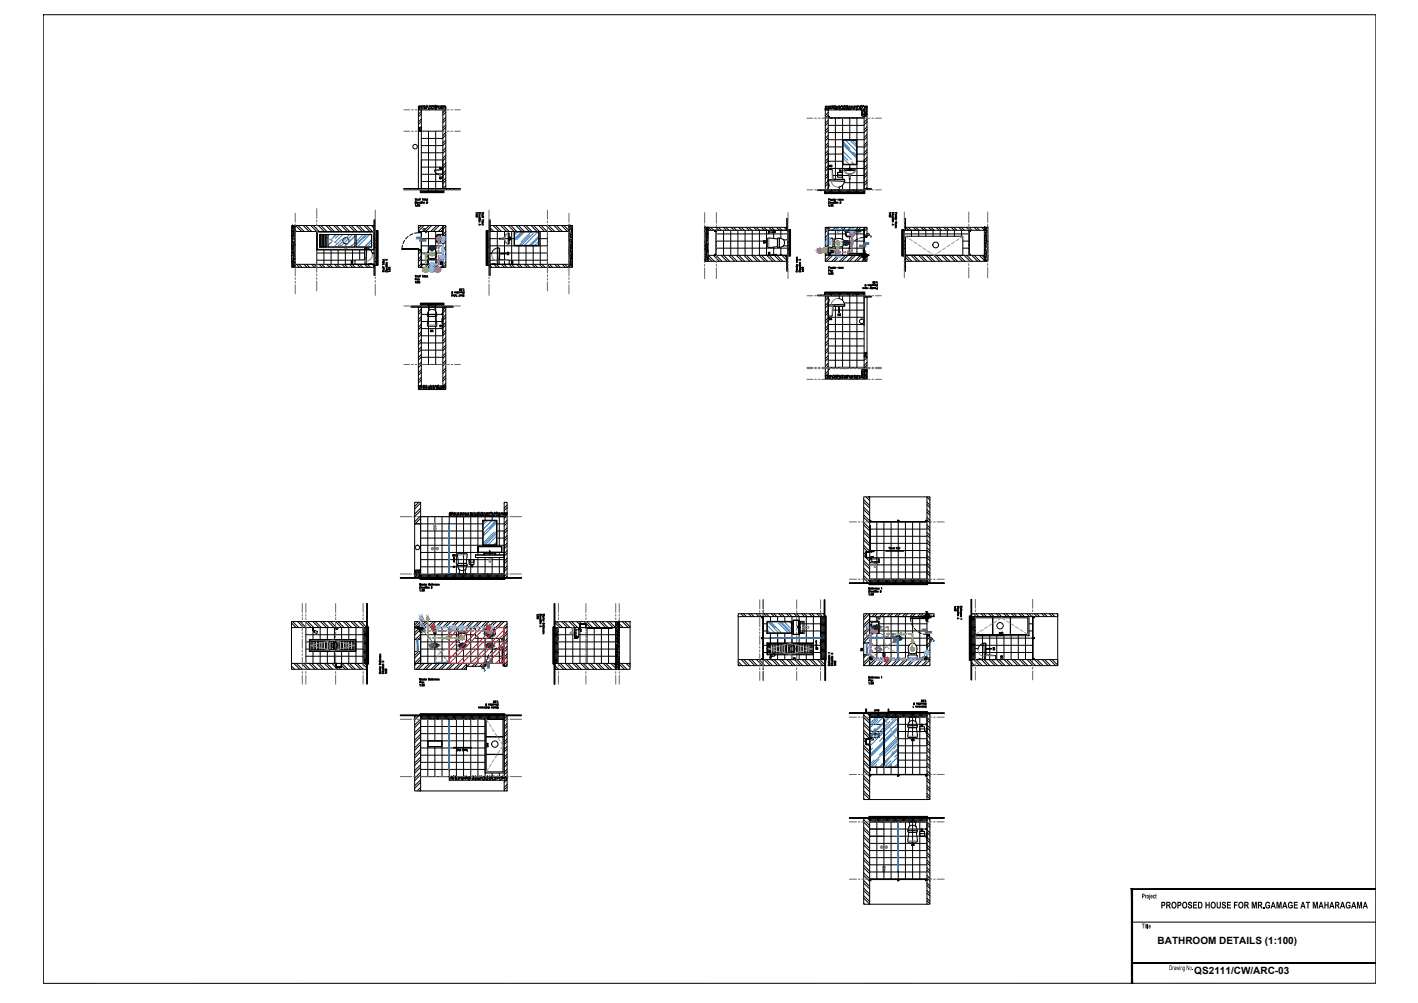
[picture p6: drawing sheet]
<svg xmlns="http://www.w3.org/2000/svg" width="594mm" height="420mm" viewBox="0 0 594 420" stroke-linecap="round" stroke-linejoin="round" font-family="sans-serif">
<defs><g id="words">
<g font-size="4.2">
<text x="485" y="395.3">BATHROOM DETAILS (1:100)</text>
<text x="500.4" y="407.8">QS2111/CW/ARC-03</text>
</g>
</g></defs>
<!-- layer: ARCH_wall -->
<g fill="none" stroke="#000" stroke-width=".42">
<path d="M175.3 46h1.2v7.5h-1.2zM176.5 50.9l-1.2 1.2M176.5 47.7l-1.2 1.3M176.5 53l-.4 .5M176.5 49.9l-1.2 1.2M176.5 46.6l-1.2 1.3M185.5 46h1.3v33h-1.3zM186.8 59.8l-1.3 1.2M186.8 56.5l-1.3 1.3M186.8 53.4l-1.3 1.2M186.8 50.2l-1.3 1.3M186.8 47l-1.3 1.2"/>
<path d="M186.8 58.7l-1.3 1.2M186.8 55.5l-1.3 1.3M186.8 52.3l-1.3 1.3M186.8 49.1l-1.3 1.3M186.8 46l-1.3 1.2M345.8 46h1.2v33.5h-1.2zM346 46l-.2 .3M347 47.1l-1.2 1.3M347 50.3l-1.2 1.2M347 53.5l-1.2 1.2M347 56.7l-1.2 1.2M347 59.8l-1.2 1.3"/>
<path d="M347 48.2l-1.2 1.2M347 51.4l-1.2 1.2M347 54.6l-1.2 1.2M347 57.7l-1.2 1.3M362 48.5h1.2v30.5h-1.2zM362.6 48.5l-.6 .6M363.2 50l-1.2 1.2M363.2 53.2l-1.2 1.2M363.2 56.3l-1.2 1.3M363.2 59.5l-1.2 1.3M363.2 51l-1.2 1.3M363.2 54.2l-1.2 1.2"/>
<path d="M363.2 57.4l-1.2 1.3M186.8 78.9l-.2 .1M186.8 75.7l-1.3 1.2M186.8 72.5l-1.3 1.2M186.8 69.3l-1.3 1.3M186.8 66.1l-1.3 1.3M186.8 62.9l-1.3 1.3M186.8 77.8l-1.2 1.2M186.8 74.6l-1.3 1.2M186.8 71.4l-1.3 1.3M186.8 68.2l-1.3 1.3M186.8 65.1l-1.3 1.2"/>
<path d="M186.8 61.9l-1.3 1.2M347 63l-1.2 1.3M347 66.2l-1.2 1.3M347 69.4l-1.2 1.2M347 72.6l-1.2 1.3M347 75.8l-1.2 1.2M347 60.9l-1.2 1.3M347 64.1l-1.2 1.2M347 67.3l-1.2 1.2M347 70.5l-1.2 1.2M347 73.6l-1.2 1.3M347 76.8l-1.2 1.3"/>
<path d="M347 78.9l-.6 .6M363.2 62.7l-1.2 1.3M363.2 65.9l-1.2 1.2M363.2 69.1l-1.2 1.2M363.2 72.2l-1.2 1.3M363.2 75.4l-1.2 1.3M363.2 60.6l-1.2 1.2M363.2 63.7l-1.2 1.3M363.2 67l-1.2 1.2M363.2 70.1l-1.2 1.3M363.2 73.3l-1.2 1.3M363.2 76.5l-1.2 1.3"/>
<path d="M363.2 78.6l-.4 .4M123.7 94.5h33v2.5h-33zM123.7 96.5l.5 .5M123.9 94.5l2.5 2.5M124.9 94.5l2.5 2.5M127 94.5l2.5 2.5M128.1 94.5l2.5 2.5M130.2 94.5l2.5 2.5M131.3 94.5l2.5 2.5M133.4 94.5l2.5 2.5M134.4 94.5l2.5 2.5M136.6 94.5l2.5 2.5"/>
<path d="M137.6 94.5l2.5 2.5M139.8 94.5l2.5 2.5M140.8 94.5l2.5 2.5M142.9 94.5l2.5 2.5M144 94.5l2.5 2.5M146.1 94.5l2.5 2.5M147.2 94.5l2.5 2.5M149.3 94.5l2.5 2.5M150.4 94.5l2.5 2.5M152.5 94.5l2.5 2.5M153.5 94.5l2.5 2.5M155.6 94.5l1.1 1"/>
<path d="M175.3 94.5h10.2v2.5h-10.2zM176.6 94.5l-1.3 1.3M177.7 94.5l-2.4 2.3M179.8 94.5l-2.5 2.5M180.8 94.5l-2.5 2.5M183 94.5l-2.5 2.5M184 94.5l-2.5 2.5M185.5 94.5h1.3v17.5h-1.3zM186.1 94.5l-2.5 2.5M186.8 94.9l-2.1 2.1M186.8 97l-1.3 1.3M186.8 98.1l-1.3 1.2"/>
<path d="M205.3 94.5h33.1v2.5h-33.1zM205.3 96.5l.6 .5M205.3 95.4l1.7 1.6M206.6 94.5l2.5 2.5M207.6 94.5l2.5 2.5M209.7 94.5l2.5 2.5M210.8 94.5l2.5 2.5M212.9 94.5l2.6 2.5M214 94.5l2.5 2.5M216.1 94.5l2.5 2.5M217.2 94.5l2.5 2.5M219.3 94.5l2.5 2.5"/>
<path d="M220.4 94.5l2.5 2.5M222.5 94.5l2.5 2.5M223.5 94.5l2.5 2.5M225.7 94.5l2.5 2.5M226.7 94.5l2.5 2.5M228.8 94.5l2.5 2.5M229.9 94.5l2.5 2.5M232.1 94.5l2.5 2.5M233.1 94.5l2.5 2.5M235.2 94.5l2.5 2.5M236.3 94.5l2.1 2M296.7 95.2h32.9v1.3h-32.9z"/>
<path d="M296.7 95.2l1.3 1.3M297.8 95.2l1.2 1.3M299.9 95.2l1.2 1.3M300.9 95.2l1.3 1.3M303.1 95.2l1.2 1.3M304.2 95.2l1.2 1.3M306.3 95.2l1.2 1.3M307.3 95.2l1.3 1.3M309.4 95.2l1.3 1.3M310.5 95.2l1.3 1.3M312.6 95.2l1.3 1.3M313.7 95.2l1.2 1.3"/>
<path d="M315.8 95.2l1.3 1.3M316.9 95.2l1.2 1.3M319 95.2l1.2 1.3M320.1 95.2l1.2 1.3M322.2 95.2l1.2 1.3M323.2 95.2l1.3 1.3M325.4 95.2l1.2 1.3M326.4 95.2l1.2 1.3M328.5 95.2l1.1 1.1M329.6 95.2v.1M345.8 95.2h1.2v11.8h-1.2zM346.8 95.2l-1 1.1"/>
<path d="M347 98.2l-1.2 1.3M347 99.3l-1.2 1.2M347 95.2h15v1.3h-15zM347.9 95.2l-2.1 2.2M350 95.2l-1.2 1.3M351.1 95.2l-1.3 1.3M353.2 95.2l-1.3 1.3M354.2 95.2l-1.2 1.3M356.4 95.2l-1.3 1.3M357.4 95.2l-1.2 1.3M359.6 95.2l-1.3 1.3M360.6 95.2l-1.2 1.3"/>
<path d="M362 95.2h1.2v3.8h-1.2zM362.7 95.2l-1.2 1.3M363.2 98.9v.1M363.2 97.9l-1.1 1.1M363.2 95.7l-1.2 1.3M379.4 95.2h33v1.3h-33zM379.5 95.2l1.2 1.3M380.5 95.2l1.2 1.3M382.6 95.2l1.3 1.3M383.7 95.2l1.2 1.3M385.8 95.2l1.3 1.3M386.9 95.2l1.2 1.3"/>
<path d="M389 95.2l1.3 1.3M390 95.2l1.3 1.3M392.2 95.2l1.2 1.3M393.2 95.2l1.3 1.3M395.4 95.2l1.2 1.3M396.4 95.2l1.3 1.3M398.6 95.2l1.2 1.3M399.6 95.2l1.2 1.3M401.7 95.2l1.3 1.3M402.8 95.2l1.3 1.3M404.9 95.2l1.3 1.3M406 95.2l1.2 1.3"/>
<path d="M408.1 95.2l1.2 1.3M409.1 95.2l1.3 1.3M411.3 95.2l1.1 1.1M412.4 95.2v.1M123.7 110.7h33v1.3h-33zM124.2 110.7l1.2 1.3M125.3 110.7l1.2 1.3M127.4 110.7l1.2 1.3M128.4 110.7l1.3 1.3M130.5 110.7l1.3 1.3M131.6 110.7l1.3 1.3M133.7 110.7l1.3 1.3"/>
<path d="M134.8 110.7l1.2 1.3M136.9 110.7l1.3 1.3M138 110.7l1.2 1.3M140.1 110.7l1.2 1.3M141.2 110.7l1.2 1.3M143.3 110.7l1.2 1.3M144.3 110.7l1.3 1.3M146.5 110.7l1.2 1.3M147.5 110.7l1.2 1.3M149.6 110.7l1.3 1.3M150.7 110.7l1.3 1.3M152.8 110.7l1.3 1.3"/>
<path d="M153.9 110.7l1.2 1.3M156 110.7l.7 .7M175.3 105h1.2v7h-1.2zM175.6 105l-.3 .4M176.5 110.7h9v1.3h-9zM176.5 107.3l-1.2 1.2M176.5 110.4l-1.2 1.3M176.5 105.1l-1.2 1.3M176.5 108.3l-1.2 1.3M177.3 110.7l-1.2 1.3M179.4 110.7l-1.2 1.3M180.5 110.7l-1.3 1.3"/>
<path d="M182.6 110.7l-1.3 1.3M183.7 110.7l-1.3 1.3M186.8 109.8l-2.2 2.2M186.8 110.8l-1.2 1.2M186.8 100.2l-1.3 1.3M186.8 103.4l-1.3 1.2M186.8 106.6l-1.3 1.2M186.8 101.2l-1.3 1.3M186.8 104.4l-1.3 1.3M186.8 107.6l-1.3 1.3M205.3 111.3l.8 .7M205.3 110.7h33.1v1.3h-33.1z"/>
<path d="M206.9 110.7l1.3 1.3M208 110.7l1.2 1.3M210.1 110.7l1.3 1.3M211.1 110.7l1.3 1.3M213.3 110.7l1.2 1.3M214.4 110.7l1.2 1.3M216.5 110.7l1.2 1.3M217.5 110.7l1.3 1.3M219.7 110.7l1.2 1.3M220.7 110.7l1.2 1.3M222.8 110.7l1.3 1.3M223.9 110.7l1.3 1.3"/>
<path d="M226 110.7l1.3 1.3M227.1 110.7l1.2 1.3M229.2 110.7l1.2 1.3M230.2 110.7l1.3 1.3M232.4 110.7l1.2 1.3M233.5 110.7l1.2 1.3M235.6 110.7l1.2 1.3M236.6 110.7l1.3 1.3M296.7 107h32.9v2.5h-32.9zM296.7 107.9l1.5 1.6M296.8 107l2.5 2.5M298.9 107l2.5 2.5"/>
<path d="M300 107l2.5 2.5M302.1 107l2.5 2.5M303.2 107l2.5 2.5M305.3 107l2.5 2.5M306.4 107l2.4 2.5M308.5 107l2.5 2.5M309.5 107l2.5 2.5M311.6 107l2.5 2.5M312.7 107l2.5 2.5M314.8 107l2.5 2.5M315.9 107l2.5 2.5M318 107l2.5 2.5"/>
<path d="M319.1 107l2.4 2.5M321.2 107l2.5 2.5M322.3 107l2.5 2.5M324.4 107l2.5 2.5M325.4 107l2.5 2.5M327.6 107l2 2.1M328.6 107l1 1M345.8 107h17.4v2.5h-17.4zM347 101.4l-1.2 1.2M347 104.6l-1.2 1.2M347 102.5l-1.2 1.2M347 105.6l-1.2 1.3"/>
<path d="M347.8 107l-2 2M348.9 107l-2.5 2.5M351 107l-2.5 2.5M352 107l-2.5 2.5M354.2 107l-2.6 2.5M355.2 107l-2.5 2.5M357.4 107l-2.5 2.5M358.4 107l-2.5 2.5M360.5 107l-2.5 2.5M361.6 107l-2.5 2.5M363.2 107.4l-2 2.1M363.2 108.5l-.9 1"/>
<path d="M379.4 107.9l1.6 1.6M379.4 107h33v2.5h-33zM379.5 107l2.5 2.5M381.7 107l2.5 2.5M382.7 107l2.5 2.5M384.8 107l2.5 2.5M385.9 107l2.5 2.5M388 107l2.5 2.5M389.1 107l2.5 2.5M391.2 107l2.5 2.5M392.2 107l2.5 2.5M394.4 107l2.5 2.5"/>
<path d="M395.5 107l2.5 2.5M397.6 107l2.5 2.5M398.6 107l2.5 2.5M400.8 107l2.5 2.5M401.8 107l2.5 2.5M403.9 107l2.5 2.5M405 107l2.5 2.5M407.1 107l2.5 2.5M408.2 107l2.5 2.5M410.3 107l2.1 2.1M411.3 107l1.1 1M175.3 128.7h1.2v33h-1.2z"/>
<path d="M176.5 136.8l-1.2 1.3M176.5 133.7l-1.2 1.2M176.5 130.5l-1.2 1.2M176.5 139l-1.2 1.2M176.5 135.8l-1.2 1.2M176.5 132.6l-1.2 1.2M176.5 129.4l-1.2 1.3M185.5 128.7h1.3v33h-1.3zM186.8 139.3l-1.3 1.3M186.8 136.1l-1.3 1.3M186.8 133l-1.3 1.2M186.8 129.8l-1.3 1.2"/>
<path d="M186.8 138.2l-1.3 1.3M186.8 135.1l-1.3 1.2M186.8 131.9l-1.3 1.3M186.8 128.7l-1.3 1.2M345.8 123.9h1.2v33.5h-1.2zM346.6 123.9l-.8 .9M347 126.7l-1.2 1.3M347 129.9l-1.2 1.2M347 133.1l-1.2 1.2M347 136.3l-1.2 1.2M347 139.4l-1.2 1.3M347 124.6l-1.2 1.2"/>
<path d="M347 127.7l-1.2 1.3M347 131l-1.2 1.2M347 134.1l-1.2 1.3M347 137.3l-1.2 1.3M176.5 159.1l-1.2 1.3M176.5 155.9l-1.2 1.3M176.5 152.8l-1.2 1.2M176.5 149.6l-1.2 1.2M176.5 146.4l-1.2 1.2M176.5 143.2l-1.2 1.3M176.5 140l-1.2 1.3M176.5 158.1l-1.2 1.2"/>
<path d="M176.5 154.9l-1.2 1.3M176.5 151.7l-1.2 1.2M176.5 148.5l-1.2 1.3M176.5 145.4l-1.2 1.2M176.5 142.1l-1.2 1.3M186.8 158.4l-1.3 1.3M186.8 155.3l-1.3 1.2M186.8 152l-1.3 1.3M186.8 148.9l-1.3 1.2M186.8 145.7l-1.3 1.2M186.8 142.5l-1.3 1.2M186.8 157.4l-1.3 1.2"/>
<path d="M186.8 154.2l-1.3 1.2M186.8 151l-1.3 1.3M186.8 147.8l-1.3 1.3M186.8 144.6l-1.3 1.3M186.8 141.5l-1.3 1.2M347 142.6l-1.2 1.3M347 145.8l-1.2 1.3M347 149l-1.2 1.2M347 152.2l-1.2 1.2M347 155.3l-1.2 1.3M347 140.5l-1.2 1.3M347 143.7l-1.2 1.2"/>
<path d="M347 146.9l-1.2 1.2M347 150.1l-1.2 1.2M347 153.2l-1.2 1.3M347 156.4l-1 1M362 149.4h1.2v5.5h-1.2zM362.5 149.4l-.5 .5M363.2 151.8l-1.2 1.3M363.2 149.7l-1.2 1.2M363.2 152.9l-1.2 1.2M176.5 161.3l-.4 .4M186.8 161.6l-.1 .1M186.8 160.6l-1.1 1.1"/>
<path d="M173.7 210.4h2.5v9h-2.5zM175.5 210.4l-1.8 1.8M176.2 217.1l-2.3 2.3M176.2 219.2l-.2 .2M176.2 212.8l-2.5 2.5M176.2 216.1l-2.5 2.5M176.2 210.7l-2.5 2.5M176.2 213.9l-2.5 2.5M211.2 216.4h1.3v25.5h-1.3zM211.2 210.4h1.3v4.5h-1.3zM211.5 210.4l-.3 .3M211.9 216.4l-.7 .7"/>
<path d="M212.5 214.8l-.2 .1M212.5 218l-1.3 1.2M212.5 219l-1.3 1.3M212.5 211.6l-1.3 1.2M212.5 212.7l-1.3 1.2M361.9 208.1h2.4v23h-1.5v2.5h1.5v10.5h-2.4zM361.9 209.3l2.4 2.5M361.9 212.5l2.4 2.5M361.9 215.7l2.4 2.5M361.9 218.8l2.4 2.5M361.9 210.3l2.4 2.5M361.9 213.5l2.4 2.5"/>
<path d="M361.9 216.7l2.4 2.5M361.9 219.9l2.4 2.5M362.8 208.1l1.5 1.6M363.8 208.1l.5 .5M388.4 208.1h1.2v36h-1.2zM388.4 210.3l1.2 1.3M388.4 213.5l1.2 1.3M388.4 216.7l1.2 1.3M388.4 219.9l1.2 1.2M388.4 208.2l1.2 1.3M388.4 211.4l1.2 1.2M388.4 214.6l1.2 1.2"/>
<path d="M388.4 217.7l1.2 1.3M389.3 208.1l.3 .3M212.5 237.1l-1.3 1.2M212.5 238.1l-1.3 1.3M212.5 221.1l-1.3 1.3M212.5 224.4l-1.3 1.2M212.5 227.5l-1.3 1.3M212.5 230.7l-1.3 1.2M212.5 233.9l-1.3 1.2M212.5 222.2l-1.3 1.3M212.5 225.4l-1.3 1.2M212.5 228.6l-1.3 1.2"/>
<path d="M212.5 231.8l-1.3 1.2M212.5 234.9l-1.3 1.3M361.9 232.6l2.4 2.5M361.9 222l2.4 2.5M361.9 225.2l2.4 2.5M361.9 228.4l2.4 2.5M361.9 231.5l.9 1.1M361.9 234.8l2.4 2.5M361.9 237.9l2.4 2.5M361.9 223.1l2.4 2.5M361.9 226.3l2.4 2.5M361.9 229.4l1.6 1.7"/>
<path d="M361.9 235.8l2.4 2.5M361.9 239l2.4 2.5M363.9 233.6l.4 .4M388.4 223.1l1.2 1.2M388.4 226.3l1.2 1.2M388.4 229.4l1.2 1.3M388.4 232.6l1.2 1.3M388.4 235.8l1.2 1.3M388.4 239l1.2 1.2M388.4 220.9l1.2 1.3M388.4 224.1l1.2 1.3M388.4 227.3l1.2 1.2"/>
<path d="M388.4 230.5l1.2 1.2M388.4 233.7l1.2 1.2M388.4 236.8l1.2 1.3M212.5 240.2l-1.3 1.3M212.5 241.3l-.7 .6M309.3 257.1h36v1.2h-36zM309.3 258l.2 .3M310.4 257.1l1.2 1.2M311.5 257.1l1.2 1.2M313.6 257.1l1.2 1.2M314.6 257.1l1.3 1.2M316.8 257.1l1.2 1.2"/>
<path d="M317.8 257.1l1.3 1.2M319.9 257.1l1.3 1.2M321 257.1l1.3 1.2M323.1 257.1l1.3 1.2M324.2 257.1l1.2 1.2M326.3 257.1l1.3 1.2M327.3 257.1l1.3 1.2M329.5 257.1l1.2 1.2M330.6 257.1l1.2 1.2M332.7 257.1l1.2 1.2M333.7 257.1l1.3 1.2M335.9 257.1l1.2 1.2"/>
<path d="M336.9 257.1l1.3 1.2M339 257.1l1.3 1.2M340.1 257.1l1.3 1.2M342.2 257.1l1.3 1.2M343.3 257.1l1.2 1.2M361.9 257.1h2.4v12.2h-2.4zM361.9 241.1l2.4 2.5M361.9 242.2l1.9 1.9M363.3 257.1l-1.4 1.5M364.3 257.1h27v1.2h-27zM364.3 259.2l-2.4 2.5M364.4 257.1l-2.5 2.5"/>
<path d="M366.5 257.1l-1.2 1.2M367.6 257.1l-1.3 1.2M369.7 257.1l-1.2 1.2M370.8 257.1l-1.3 1.2M372.9 257.1l-1.3 1.2M374 257.1l-1.3 1.2M376.1 257.1l-1.3 1.2M377.1 257.1l-1.2 1.2M379.3 257.1l-1.3 1.2M380.3 257.1l-1.2 1.2M382.4 257.1l-1.2 1.2M383.5 257.1l-1.2 1.2"/>
<path d="M385.6 257.1l-1.2 1.2M386.7 257.1l-1.3 1.2M388.4 242.2l1.2 1.2M388.4 240l1.2 1.3M388.4 243.2l.8 .9M388.8 257.1l-1.3 1.2M389.9 257.1l-1.3 1.2M391.3 257.7l-.6 .6M407.1 257.1h36v1.2h-36zM407.8 257.1l1.3 1.2M408.9 257.1l1.2 1.2M411 257.1l1.2 1.2"/>
<path d="M412.1 257.1l1.2 1.2M414.2 257.1l1.2 1.2M415.2 257.1l1.3 1.2M417.4 257.1l1.2 1.2M418.4 257.1l1.3 1.2M420.5 257.1l1.3 1.2M421.6 257.1l1.3 1.2M423.7 257.1l1.3 1.2M424.8 257.1l1.2 1.2M426.9 257.1l1.2 1.2M428 257.1l1.2 1.2M430.1 257.1l1.2 1.2"/>
<path d="M431.2 257.1l1.2 1.2M433.3 257.1l1.2 1.2M434.3 257.1l1.3 1.2M436.4 257.1l1.3 1.2M437.5 257.1l1.3 1.2M439.6 257.1l1.3 1.2M440.7 257.1l1.2 1.2M442.8 257.1l.3 .3M122.1 279l1.4 1.4M122.1 260.4h31.5v2.5h-31.5zM122.1 261l1.9 1.9M122.1 277.9h18.5v1.6h2.5v-1.6h10.5v2.5h-31.5z"/>
<path d="M122.6 260.4l2.5 2.5M123.1 277.9l2.5 2.5M124.2 277.9l2.4 2.5M124.7 260.4l2.5 2.5M125.8 260.4l2.5 2.5M126.3 277.9l2.5 2.5M127.4 277.9l2.4 2.5M127.9 260.4l2.5 2.5M128.9 260.4l2.6 2.5M129.5 277.9l2.4 2.5M130.5 277.9l2.5 2.5M131.1 260.4l2.5 2.5"/>
<path d="M132.2 260.4l2.4 2.5M132.7 277.9l2.5 2.5M133.7 277.9l2.5 2.5M134.3 260.4l2.5 2.5M135.3 260.4l2.5 2.5M135.8 277.9l2.5 2.5M136.9 277.9l2.5 2.5M137.4 260.4l2.5 2.5M138.5 260.4l2.5 2.5M139 277.9l2.5 2.5M140.1 277.9l.5 .5M140.6 260.4l2.5 2.5"/>
<path d="M141.7 279.5l.9 .9M141.7 260.4l2.5 2.5M143.1 278.8l1.6 1.6M143.3 277.9l2.4 2.5M143.8 260.4l2.5 2.5M144.9 260.4l2.4 2.5M145.4 277.9l2.5 2.5M146.5 277.9l2.4 2.5M147 260.4l2.5 2.5M148 260.4l2.6 2.5M148.6 277.9l2.5 2.5M149.6 277.9l2.5 2.5"/>
<path d="M150.2 260.4l2.5 2.5M151.2 260.4l2.4 2.4M151.8 277.9l1.8 1.9M152.8 277.9l.8 .8M153.4 260.4l.2 .3M173.7 277.9h21.7v2.5h-21.7zM173.7 272.9h2.5v5h-2.5zM173.7 260.4h2.5v7.5h-2.5zM175.2 260.4l-1.5 1.4M175.4 272.9l-1.7 1.7M176.2 260.4h36.3v2.5h-36.3zM176.2 265.7l-2.2 2.2"/>
<path d="M176.2 266.8l-1.1 1.1M176.2 275.2l-2.5 2.5M176.2 260.4l-2.5 2.5M176.2 263.6l-2.5 2.5M176.2 273.1l-2.5 2.5M176.2 276.3l-2.5 2.5M176.7 277.9l-2.5 2.5M177.8 277.9l-2.5 2.5M178.3 260.4l-4.6 4.6M179.4 260.4l-2.5 2.5M179.9 277.9l-2.5 2.5M181 277.9l-2.5 2.5"/>
<path d="M181.5 260.4l-2.5 2.5M182.6 260.4l-2.5 2.5M183.1 277.9l-2.5 2.5M184.2 277.9l-2.5 2.5M184.7 260.4l-2.5 2.5M185.7 260.4l-2.5 2.5M186.3 277.9l-2.5 2.5M187.4 277.9l-2.5 2.5M187.9 260.4l-2.5 2.5M189 260.4l-2.6 2.5M189.5 277.9l-2.5 2.5M190.5 277.9l-2.5 2.5"/>
<path d="M191.1 260.4l-2.5 2.5M192.1 260.4l-2.5 2.5M192.6 277.9l-2.4 2.5M193.7 277.9l-2.5 2.5M194.3 260.4l-2.5 2.5M195.3 260.4l-2.5 2.5M195.4 279.3l-1 1.1M195.4 277.9h7.8v1.2h-7.8zM195.8 277.9l-2.4 2.5M196.9 277.9l-1.2 1.2M197.4 260.4l-2.5 2.5M198.5 260.4l-2.5 2.5"/>
<path d="M199 277.9l-1.2 1.2M200.1 277.9l-1.2 1.2M200.6 260.4l-2.5 2.5M201.7 260.4l-2.5 2.5M202.2 277.9l-1.2 1.2M203.2 277.9l-1.2 1.2M203.8 260.4l-2.5 2.5M204.8 260.4l-2.5 2.5M207 260.4l-2.5 2.5M208.1 260.4l-2.5 2.5M210.2 260.4l-2.5 2.5M211.2 262.9h1.3v16.2h-1.3z"/>
<path d="M211.2 260.4l-2.5 2.5M212.5 278.2l-.9 .9M212.5 270.8l-1.3 1.3M212.5 264.4l-1.3 1.3M212.5 267.6l-1.3 1.3M212.5 274l-1.3 1.2M212.5 277.2l-1.3 1.2M212.5 265.5l-1.3 1.3M212.5 268.7l-1.3 1.2M212.5 271.9l-1.3 1.2M212.5 275.1l-1.3 1.2M212.5 261.3l-1.7 1.6"/>
<path d="M212.5 262.3l-1.3 1.3M232.5 260.4h25.5v2.5h-12.5v-1.6h-2.5v1.6h-10.5zM232.5 277.9h25.5v2.5h-25.5zM232.5 278.8l1.5 1.6M232.5 260.8l2.1 2.1M232.5 279.9l.5 .5M233.2 260.4l2.5 2.5M233.7 277.9l2.5 2.5M234.7 277.9l2.5 2.5M235.3 260.4l2.5 2.5M236.3 260.4l2.5 2.5M236.8 277.9l2.5 2.5"/>
<path d="M237.9 277.9l2.5 2.5M238.4 260.4l2.5 2.5M239.5 260.4l2.5 2.5M240 277.9l2.5 2.5M241.1 277.9l2.5 2.5M241.7 260.4l1.3 1.3M242.7 260.4l.9 .9M243.2 277.9l2.5 2.5M244.3 277.9l2.5 2.5M244.8 260.4l2.5 2.5M245.9 260.4l2.5 2.5M246.4 277.9l2.5 2.5"/>
<path d="M247.5 277.9l2.5 2.5M248 260.4l2.5 2.5M249.1 260.4l2.4 2.5M249.6 277.9l2.5 2.5M250.6 277.9l2.5 2.5M251.2 260.4l2.5 2.5M252.3 260.4l2.4 2.5M252.8 277.9l2.5 2.5M253.8 277.9l2.5 2.5M254.4 260.4l2.5 2.5M255.4 260.4l2.5 2.5M255.9 277.9l2.1 2"/>
<path d="M257 277.9l1 .9M257.5 260.4l.5 .4M259.4 261.3l1.7 1.6M259.4 262.3l.6 .6M259.4 278.2l2.2 2.2M259.4 260.4h4.6v2.5h-4.6zM259.4 277.9h4.6v2.5h-4.6zM260.2 277.9l2.5 2.5M260.8 260.4l2.4 2.5M261.8 260.4l2.2 2.2M262.3 277.9l1.7 1.7M263.4 277.9l.6 .6"/>
<path d="M263.9 260.4l.1 .1M309.3 276.3h36.3v2.5h-36.3zM309.3 278.2l.6 .6M309.3 277.2l1.6 1.6M310.5 276.3l2.5 2.5M311.6 276.3l2.5 2.5M313.7 276.3l2.6 2.5M314.8 276.3l2.5 2.5M316.9 276.3l2.5 2.5M318 276.3l2.5 2.5M320.1 276.3l2.5 2.5M321.2 276.3l2.5 2.5"/>
<path d="M323.3 276.3l2.5 2.5M324.3 276.3l2.5 2.5M326.5 276.3l2.5 2.5M327.5 276.3l2.5 2.5M329.6 276.3l2.5 2.5M330.7 276.3l2.5 2.5M332.8 276.3l2.6 2.5M333.9 276.3l2.5 2.5M336 276.3l2.5 2.5M337.1 276.3l2.5 2.5M339.2 276.3l2.5 2.5M340.3 276.3l2.5 2.5"/>
<path d="M342.4 276.3l2.5 2.5M343.4 276.3l2.2 2.2M345.6 276.3h.1M361.9 274.3h2.4v4.5h-2.4zM362 274.3l-.1 .2M363.1 274.3l-1.2 1.2M364.3 276.3h25.3v2.5h-25.3zM364.3 268.8l-.5 .5M364.3 262.5l-2.4 2.5M364.3 265.6l-2.4 2.5M364.3 275.2l-2.4 2.5M364.3 260.3l-2.4 2.5"/>
<path d="M364.3 263.5l-2.4 2.5M364.3 266.7l-2.4 2.5M364.3 276.2l-2.4 2.5M366.4 276.3l-2.5 2.5M367.4 276.3l-2.5 2.5M369.6 276.3l-2.5 2.5M370.6 276.3l-2.5 2.5M372.7 276.3l-2.5 2.5M373.8 276.3l-2.5 2.5M375.9 276.3l-2.5 2.5M377 276.3l-2.5 2.5M379.1 276.3l-2.5 2.5"/>
<path d="M380.1 276.3l-2.5 2.5M382.3 276.3l-2.5 2.5M383.3 276.3l-2.5 2.5M385.5 276.3l-2.5 2.5M386.5 276.3l-2.5 2.5M388.4 266.3h1.2v10h-1.2zM389.1 266.3l-.7 .8M389.6 269l-1.2 1.2M389.6 272.2l-1.2 1.2M389.6 266.9l-1.2 1.2M389.6 270.1l-1.2 1.2M389.6 273.2l-1.2 1.3"/>
<path d="M389.6 275.4l-3.4 3.4M389.6 276.4l-2.4 2.4M389.6 278.5l-.3 .3M407.1 276.3h36v2.5h-36zM407.1 278.7l.2 .1M407.1 277.6l1.2 1.2M408 276.3l2.4 2.5M409 276.3l2.6 2.5M411.2 276.3l2.5 2.5M412.2 276.3l2.5 2.5M414.3 276.3l2.5 2.5M415.4 276.3l2.5 2.5"/>
<path d="M417.5 276.3l2.5 2.5M418.6 276.3l2.5 2.5M420.7 276.3l2.5 2.5M421.8 276.3l2.5 2.5M423.9 276.3l2.5 2.5M424.9 276.3l2.5 2.5M427 276.3l2.6 2.5M428.1 276.3l2.5 2.5M430.3 276.3l2.5 2.5M431.3 276.3l2.5 2.5M433.4 276.3l2.5 2.5M434.5 276.3l2.5 2.5"/>
<path d="M436.6 276.3l2.5 2.5M437.7 276.3l2.5 2.5M439.8 276.3l2.5 2.5M440.8 276.3l2.3 2.3M443 276.3l.1 .2M122.1 280.1l.3 .3M173.7 299.8h2.5v31.5h-2.5zM174.4 299.8l-.7 .8M175.5 299.8l-1.8 1.8M211.2 299.8h1.3v25.5h-1.3zM212.5 300l-1.3 1.2M259.4 280.4h.1"/>
<path d="M361.9 298.9h2.4v10.5h-1.5v2.5h1.5v23h-2.4zM361.9 299.5l2.4 2.5M363.4 298.9l.9 1M388.4 298.9h1.2v36h-1.2zM388.9 298.9l.7 .8M176.2 318.2l-2.5 2.5M176.2 315l-2.5 2.5M176.2 311.8l-2.5 2.5M176.2 308.6l-2.5 2.5M176.2 305.5l-2.5 2.5M176.2 302.3l-2.5 2.5M176.2 317.1l-2.5 2.5"/>
<path d="M176.2 313.9l-2.5 2.5M176.2 310.8l-2.5 2.5M176.2 307.6l-2.5 2.5M176.2 304.4l-2.5 2.5M176.2 301.2l-2.5 2.5M212.5 316.9l-1.3 1.3M212.5 313.8l-1.3 1.2M212.5 310.6l-1.3 1.2M212.5 307.4l-1.3 1.2M212.5 304.2l-1.3 1.3M212.5 301l-1.3 1.3M212.5 319.1l-1.3 1.2"/>
<path d="M212.5 315.9l-1.3 1.2M212.5 312.7l-1.3 1.2M212.5 309.5l-1.3 1.3M212.5 306.3l-1.3 1.3M212.5 303.1l-1.3 1.3M361.9 302.7l2.4 2.5M361.9 305.8l2.4 2.5M361.9 309.1l.9 .9M361.9 312.2l2.4 2.5M361.9 315.4l2.4 2.5M361.9 318.6l2.4 2.5M361.9 300.6l2.4 2.5"/>
<path d="M361.9 303.7l2.4 2.5M361.9 306.9l2.4 2.5M361.9 310.1l.9 1M361.9 313.3l2.4 2.5M361.9 316.5l2.4 2.5M361.9 319.6l2.4 2.5M363.7 311.9l.6 .7M388.4 300.6l1.2 1.2M388.4 303.7l1.2 1.3M388.4 306.9l1.2 1.3M388.4 310.1l1.2 1.2M388.4 313.3l1.2 1.2"/>
<path d="M388.4 316.5l1.2 1.2M388.4 319.6l1.2 1.3M388.4 301.6l1.2 1.2M388.4 304.8l1.2 1.2M388.4 308l1.2 1.2M388.4 311.1l1.2 1.3M388.4 314.3l1.2 1.3M388.4 317.5l1.2 1.3M176.2 330.9l-.4 .4M176.2 327.7l-2.5 2.5M176.2 324.6l-2.5 2.5M176.2 321.4l-2.5 2.5"/>
<path d="M176.2 329.8l-1.5 1.5M176.2 326.7l-2.5 2.5M176.2 323.5l-2.5 2.5M176.2 320.3l-2.5 2.5M211.2 326.8h1.3v4.5h-1.3zM212.1 326.8l-.9 .9M212.5 329.7l-1.3 1.2M212.5 323.3l-1.3 1.3M212.5 320.1l-1.3 1.3M212.5 328.6l-1.3 1.2M212.5 322.2l-1.3 1.3M361.9 321.8l2.4 2.5"/>
<path d="M361.9 324.9l2.4 2.6M361.9 328.2l2.4 2.5M361.9 331.3l2.4 2.5M361.9 334.5l.4 .4M361.9 322.8l2.4 2.5M361.9 326l2.4 2.5M361.9 329.2l2.4 2.5M361.9 332.4l2.4 2.5M388.4 322.8l1.2 1.2M388.4 326l1.2 1.3M388.4 329.2l1.2 1.2M388.4 332.3l1.2 1.3"/>
<path d="M388.4 320.7l1.2 1.2M388.4 323.9l1.2 1.2M388.4 327.1l1.2 1.2M388.4 330.2l1.2 1.3M388.4 333.4l1.2 1.3M361.9 342.8h2.4v36h-2.4zM361.9 343.4l2.4 2.4M361.9 346.5l2.4 2.5M361.9 349.7l2.4 2.5M361.9 352.9l2.4 2.5M361.9 356.1l2.4 2.5M361.9 359.3l2.4 2.5"/>
<path d="M361.9 344.4l2.4 2.5M361.9 347.6l2.4 2.5M361.9 350.8l2.4 2.5M361.9 354l2.4 2.5M361.9 357.2l2.4 2.4M363.4 342.8l.9 .9M388.4 342.8h1.2v36h-1.2zM388.4 358.2l1.2 1.2M388.4 357.2l1.2 1.2M388.4 344.4l1.2 1.2M388.4 347.6l1.2 1.3M388.4 350.8l1.2 1.2"/>
<path d="M388.4 353.9l1.2 1.3M388.4 345.5l1.2 1.2M388.4 348.6l1.2 1.3M388.4 351.8l1.2 1.3M388.4 355l1.2 1.3M388.9 342.8l.7 .7M361.9 362.4l2.4 2.5M361.9 365.6l2.4 2.6M361.9 368.8l2.4 2.5M361.9 372l2.4 2.5M361.9 375.2l2.4 2.5M361.9 378.4l.4 .4"/>
<path d="M361.9 360.3l2.4 2.5M361.9 363.5l2.4 2.5M361.9 366.7l2.4 2.5M361.9 369.9l2.4 2.5M361.9 373.1l2.4 2.5M361.9 376.2l2.4 2.5M388.4 360.3l1.2 1.3M388.4 363.5l1.2 1.2M388.4 366.7l1.2 1.2M388.4 369.9l1.2 1.2M388.4 373l1.2 1.3M388.4 376.2l1.2 1.3"/>
<path d="M388.4 361.4l1.2 1.2M388.4 364.6l1.2 1.2M388.4 367.7l1.2 1.3M388.4 370.9l1.2 1.3M388.4 374.1l1.2 1.3M388.4 377.3l1.2 1.2"/>
</g>
<g fill="none" stroke="#000" stroke-width=".42">
<path d="M171 99l-1 1.1M173 97.9l-1.4 .7M175.4 97h1v.5h-1zM175.4 97.5l-1.7 .2M361.7 99.5l-1.5 .3M362.2 99h1v.5h-1zM168.4 104.1h7v.4h-7zM168.6 102.8l-.2 1.7M169.5 100.7l-.6 1.4M175.4 104.5h1v.5h-1zM355.2 106.1h7v.4h-7zM355.4 105l-.2 1.5"/>
<path d="M356.2 102.9l-.7 1.4M357.6 101.2l-1 1.1M359.5 100l-1.3 .7M362.2 106.5h1v.5h-1zM381.5 258.8h7v.4h-7zM381.5 258.8l.2 1.7M388.5 258.3h1v.5h-1zM203.2 278h.5v1h-.5zM203.9 276.3l-.2 1.7M204.8 274.2l-.6 1.4M206.3 272.6l-1 1M208.3 271.5l-1.3 .6"/>
<path d="M210.3 271h.4v7h-.4zM210.7 278h.5v1h-.5zM210.7 271l-1.7 .3M381.9 261.3l.7 1.3M383 263.2l1.1 1M384.7 264.7l1.3 .7M386.7 265.6l1.8 .2M388.5 265.8h1v.5h-1z"/>
</g>
<!-- layer: LINE_0.05 -->
<g fill="none" stroke="#000" stroke-width=".42">
<path d="M176.5 58h9M176.5 55h9M179.5 55v24.5M182.5 55v24.5M347 58.5h15M347 55.5h15M347 52.5h15M347 49.5h15M350 49.5v25.6M353 49.5v25.6M356 49.5v9M359 49.5v30"/>
<path d="M176.5 67h9v12h-9zM176.5 64h9M176.5 61h9M176.5 70h9M176.5 73h9M176.5 76h9M347 70.6h15M347 79.5h15M347 67.5h6M347 64.5h6M347 61.5h6M347 64v15"/>
<path d="M348.9 73.5h13.1M353 77.6v1.9M353.7 76.5h8.3M356 69v1.4M356 75.1v4.4M359 67.5h3M359 64.5h3M359 61.5h3M362 67v12M132.7 97v13.7M133.2 97h3M135.7 97v.2"/>
<path d="M146.7 97h10.5M147.7 97v.2M150.7 97v.2M153.7 97v.2M156.7 97v13.7h-12v-6M156.7 100h.5M176.5 97h9v13.7h-9zM176.5 100h9M179.5 97v13.7M182.5 97v13.7M185.5 97h-9v13.7M185.5 95.7v15h-9"/>
<path d="M204.9 100h10.5M204.9 97h10.5M205.3 97v13.7h12.1v-7.7M208.4 97v13.7M211.4 97v13.7M214.4 97v13.7M225.9 100h3.4M226.3 97v13.7M229.3 97v13.7M300.1 98h30M300.1 96.5v10.5M303.1 96.5v10.5"/>
<path d="M306.1 96.5v10.5M309.1 96.5v10.5M312.2 96.5v10.5M315.2 96.5v10.5M317.7 96.5h11.9M318.2 96.5v10.5M321.1 96.5v10.5M324.1 96.5v3.4M327.1 96.5v3.4M347 96.5h15v10.5h-15zM347 98h7.2M350 96.5v3.5"/>
<path d="M353 96.5v3.8M356 99.2v6.9M357.8 98h4.2M359 96.5v9.6M362 96.5v10.5M362 96.5h-15v10.5M378.9 98h27.1M379.4 96.5h12M381.9 96.5v2.5M384.9 96.5v2.5M387.9 96.5v2.5M390.9 96.5v2.5"/>
<path d="M393.9 96.5v2.5M396.9 96.5v2.5M399.9 96.5v2.5M402.9 96.5v2.5M405.9 96.5v10.5M132.7 106h20M132.7 109h16.9M135.7 104.7v6M138.7 104.7v6M141.7 104.7v6M147.7 104.7v6M150.7 104.7v4.2"/>
<path d="M155.9 106h1.3M156.7 103h.5M176.5 106h9M176.5 109h9M176.5 103h9M204.9 106h24.4M204.9 109h24.4M204.9 103h24.4M220.4 103v7.7M223.4 103v7.7M300.1 104h30M300.1 101h21.5"/>
<path d="M317.7 107h11.9M324.1 103.5v3.5M327.1 103.6v3.4M347 104h15M350 103.4v3.6M353 103.2v3.8M353.7 101h8.3M356 106.5v.5M359 106.5v.5M378.9 104h.5M378.9 101h.5M379.4 107h12"/>
<path d="M403.4 104h2.7M403.4 101h2.6M176.5 128.7h9v12h-9zM176.5 137.7h9M176.5 134.7h9M176.5 131.7h9M179.5 128.2v24.5M182.5 128.2v24.5M347 135.9h15M347 138.9h15M347 132.9h15M347 123.9h15"/>
<path d="M347 124.4v15M348.9 129.9h13.1M350 128.3v25.6M353 123.9v1.9M353 128.3v25.6M353.7 126.9h8.3M356 123.9v30M359 123.9v30M362 124.4v12M176.5 143.7h9M176.5 146.7h9M176.5 149.7h9"/>
<path d="M176.5 152.7h9M347 141.9h15M347 144.9h15M347 147.9h15M347 150.9h15M347 153.9h15M176.2 219.4h26M179.2 216.4v24.5M182.2 216.4v24.4M185.2 216.4v24.3M188.2 216.4v24M191.2 216.4v24"/>
<path d="M194.2 216.4v24M197.2 216.4v24M200.2 216.4v16M203.2 216.4v1.5M206.2 216.4v1.5M208.2 219.4h3M209.2 216.4v12.5M211.2 216.4h-35v24M364.3 218.6h24.1M364.3 208.1h24.1M367.4 218.6v24M370.3 218.6v24"/>
<path d="M373.3 218.6v24M376.3 218.6v24M379.3 218.6v24M382.3 218.6v24M385.3 218.6v24M176.2 237.4h35M176.2 234.4h35M176.2 231.4h35M176.2 228.4h35v12M176.2 222.4h26M176.2 225.4h26M200.2 233.5v6.9"/>
<path d="M203.2 228.4v.5M203.2 231.4v.5M203.2 233.5v6.9M206.2 228.4v.5M206.2 231.4v.5M206.2 233.5v6.9M208.2 222.4h3M208.2 225.4h3M209.2 231.4v1M209.2 233.5v6.9M364.3 230.6h24.1v12M364.3 239.6h24.1"/>
<path d="M364.3 236.6h24.1M364.3 233.6h24.1M364.3 227.6h.2M364.3 224.6h.2M364.3 221.6h.2M364.6 227.6h23.8M364.6 224.6h23.8M364.6 221.6h23.8M319.8 258.3v18M322.8 258.3v2M325.8 258.3v2M328.8 258.3v2"/>
<path d="M334.8 258.3v11M337.8 258.3v11M340.8 258.3v18M367.4 258.3v2M370.3 258.3v18M373.3 258.3v18M376.3 258.3v18M379.3 258.3v18M382.3 258.3v11.1M385.3 258.3v18M432.6 258.3v18M443.1 257.1v21.7"/>
<path d="M122.1 262.9v15M128.1 274.9h24M128.1 265.9h24M128.1 271.9h1.5M128.1 268.9h1.5M128.1 262.9v15h24M131.1 272.9v5M134.1 262.9v5M134.1 272.9v5M137.1 262.9v5M137.1 272.9v5M140.1 262.9v5"/>
<path d="M140.1 272.9v5M143.1 262.9v5M143.1 272.9v5M146.1 262.9v5M146.1 272.9v5M149.1 262.9v15M149.1 271.9h3M149.1 268.9h3M152.1 262.9h-21v5M153.6 262.9v15M176.2 271.9h12M176.2 268.9h16.1"/>
<path d="M176.2 265.9h15.8M176.2 262.9v15M176.2 274.9h34.1M179.2 262.9v15M182.2 262.9v15M185.2 262.9v15M188.2 271.9v6M188.2 271.9h22.1M191.2 262.9v15M194.2 269.7v8.2M195.1 268.9h16.1M195.4 265.9h3.8"/>
<path d="M197.2 262.9v15M200.2 266.5v.9M200.2 267.7v10.2M203.2 267.4v10.5M206.2 267.4v10.5M209.2 267.4v10.5M210.7 274.9h.5M210.7 271.9h.5M232.5 262.9v15M234 274.9h24M234 271.9h24M234 268.9h24"/>
<path d="M234 265.9h6.9M234 262.9h24v15M237 262.9v15M240 262.9v15M242.5 265.9h15.5M243 262.9v15M245.9 262.9v15M248.9 262.9v.1M248.9 263.2v14.7M252 262.9v.1M252 263.2v14.7M255 262.9v.1"/>
<path d="M255 263.2v14.7M264 262.9v15M319.8 273.3h1.5M319.8 270.3h1.5M319.8 264.3h1.5M319.8 261.3h1.5M319.8 267.3h23.7M322.8 265.3v4M325.8 265.3v4M325.8 274.3v2M328.8 265.3v4M328.8 274.3v2"/>
<path d="M331.8 269.3v-11h12v18h-21v-2M331.8 264.3h.5M331.8 261.3h.5M331.8 274.3v2M334.8 264.3h9M334.8 261.3h9M334.8 274.3v2M337.8 274.3v2M340.8 273.3h3.1M340.8 270.3h3.1M364.3 273.3h16.3M364.3 270.3h16.6"/>
<path d="M364.3 267.3h24.1M367.4 265.3v11M368.3 264.3h20.1M368.3 261.3h20.1M383.7 270.3h4.7M384 273.3h4.4M408.6 266.3h12v10h-12zM408.6 273.3h24M408.6 270.3h24M408.6 267.3h24M411.6 266.3v10M414.6 266.3v10"/>
<path d="M417.6 266.3v10M423.6 266.3v10M426.6 266.3v10M429.6 266.3v10M431.1 264.3h1.5M431.1 261.3h1.5M176.2 304.3h27M176.2 307.3h27M176.2 310.3h27M176.2 313.3h27M176.2 316.3h27M179.2 300.9v24.4"/>
<path d="M182.2 300.9v9.4M182.2 312.8v12.5M185.2 301v24.3M188.2 301.3v24M191.2 301.3v24M194.2 301.3v24M197.2 301.3v24M200.2 301.3v24M203.2 301.3v24M211.2 301.3h-35v18h27M364.3 303.4h6M364.3 306.4h6"/>
<path d="M364.3 315.4h.2M364.3 318.4h.2M370.3 300.4v24M376.3 300.4v24M376.3 303.4h12.1M376.3 306.4h12.1M376.3 309.4h12.1M376.3 315.4h12.1M376.3 318.4h12.1M379.3 300.4v24M382.3 300.4v24M385.3 300.4v24"/>
<path d="M388.4 300.4v12h-12.1M176.2 325.3h35M176.2 331.3h35M176.2 322.3h27M206.2 323.8v1.5M209.2 323.8v1.5M364.3 324.4h24.1M364.3 334.9h24.1M364.3 324.6h.2M364.6 321.4h23.8M367.4 321.4v3M373.3 321.4v3"/>
<path d="M364.3 347.3h24.1M364.3 350.3h24.1M364.3 353.3h24.1M364.3 359.3h24.1M367.4 344.3v24M370.3 344.3v24M373.3 344.3v24M376.3 344.3v24M379.3 344.3v24M382.3 344.3v24M385.3 344.3v24M388.4 344.3v12h-24.1"/>
<path d="M364.3 368.3h24.1M364.3 378.8h24.1M364.3 362.3h24.1M364.3 365.3h24.1M364.3 368.5h.2"/>
<circle cx="362" cy="106.9" r=".36"/>
<circle cx="388.3" cy="258.3" r=".36"/>
<circle cx="176.2" cy="262.9" r=".36"/>
</g>
<!-- layer: LINE_0.30 -->
<g fill="none" stroke="#000" stroke-width=".42">
<path d="M175.3 53.5h1.2v1.5h-1.2zM175.3 44.5h11.5v1.5h-11.5zM175.5 54.8h.1M175.4 45.2h.1M175.4 45.4h.1M175.4 54.8h.1M175.5 54.2h.1M175.5 53.5h.1M175.5 53.7h.1M175.5 54.3h.1M175.5 45.5h.1M175.6 44.8h.1"/>
<path d="M175.7 54.3h.1M175.6 53.9h.1M175.7 44.9h.1M175.7 54.5h.1M175.8 45.5h.1M175.8 44.9h.1M175.8 54.8h.1M176.1 54.8h.1M176.3 44.9h.1M176.3 45.4h.1M176.3 54h.1M176.3 44.6h.1"/>
<path d="M176.4 54.7h.1M176.5 45.5h.1M176.5 54h.1M176.7 45.3h.1M176.8 45.4h.1M176.8 44.7h.1M176.9 45.4h.1M176.9 44.6h.1M176.9 45.4v.1M177 45.8h.1M177.4 44.7h.1M177.6 45.2h.1"/>
<path d="M177.6 45.5h.1M177.8 45.9h.1M177.8 45.2h.1M177.8 44.6h.1M177.9 45.2h.1M178.3 45.5h.1M178.3 45.8h.1M178.3 45.1h.1M178.6 44.5h.1M178.7 45.2h.1M178.6 45.5h.1M178.8 45.8h.1"/>
<path d="M178.8 45.1h.1M179 44.5h.1M179.1 44.9h.1M179.6 45.7h.1M179.8 45.6h.1M179.7 45.6h.1M179.9 46h.1M179.9 44.9h.1M180.1 44.6h.1M180.1 44.9h.1M180.2 45.9h.1M180.2 44.7h.1"/>
<path d="M180.2 44.5h.2M180.3 44.5h.1M180.3 45.6h.1M180.5 44.5v.1M180.6 44.5l-.1 .1M180.7 45.6h.1M180.9 45.5h.1M180.9 44.8h.1M181.3 45.7h.1M181.1 44.6h.1M181.4 44.7h.1M181.4 44.5h.1"/>
<path d="M181.6 45.3h.1M181.8 45.7h.1M181.9 45.4h.1M181.9 44.7h.1M182.1 45.3h.1M182.2 44.6h.1M182.3 44.5h.1M182.5 45.5h.1M182.6 45.9h.1M182.6 44.7h.1M182.6 44.6h.1M182.8 46h.1"/>
<path d="M182.9 45.9h.1M182.9 45.2h.1M182.9 45.7h.1M183 44.6h.1M183.2 44.6h.1M183.3 44.7h.1M183.4 45.2h.1M183.6 45.3h.1M183.8 44.5h.1M183.9 45.7h.1M184 45.1h.1M184 45.7h.1"/>
<path d="M184.1 45.8h.1M184.3 44.7h.1M184.4 45.5h.1M184.6 45h.1M184.7 45l.1 .2zM184.8 45.1h.1M184.9 45.7h.1M184.9 45.6h.1M185 44.9h.1M185 44.5h.1M185 45.8h.1M185.3 44.6h.1"/>
<path d="M185.4 45.6h.1M185.4 44.9h.1M185.4 44.8h.1M185.6 45.8h.1M185.9 44.9h.1M186 45.5h.1M186 44.9h.1M186 44.8h.1M186.1 45.8h.1M186.1 44.6h.1M186.5 44.8h.1M186.7 44.8h.1"/>
<path d="M186.6 45.5h.1M186.8 45.6h.1M345.8 46h.1M345.8 44.5h17.4v4h-2.2v-2.5h-15.2zM345.8 45.8h.1M345.8 45.2h.1M345.8 45.4h.1M346 45.8h.1M346.2 45h.1M346.2 44.5l.1 .1M346.2 44.5v.1M346.3 45.6h.1"/>
<path d="M346.5 45h.1M346.5 45.7h.1M346.9 45h.1M346.9 45.7h.1M346.9 45.4h.1M347 49.4l15 .1zM347 44.9h.1M347 48.9h.5v.5h-.5zM347 49.4l.5-.5h-.5l.5 .5M347.2 45.6h.1M347.5 45.3h.1M347.3 45.7h.1"/>
<path d="M347.3 44.9h.1M347.6 45.3l.1 .2zM347.7 44.6h.1M347.8 44.9h.1M347.9 45.5h.1M347.9 44.9h.1M348 45.5h.1M348.1 45.5h.1M348.4 45.7h.1M348.5 45.5h.1M348.5 44.6h.1M348.9 45.4h.1"/>
<path d="M348.9 44.7h.1M349 45.4h.1M349.1 44.8h.1M349.1 44.7h-.1M349.1 44.7v.1M349.3 45.3h.1M349.4 45.7h.1M349.5 44.6h.1M349.7 45.3h.1M349.8 45.6l-.2 .2zM349.9 45.9h.1M350 44.6h.1"/>
<path d="M350 45.2h.1M350.1 45.5h.1M350.2 45.5h.1M350.4 45.2h.1M350.5 45.9h.1M350.5 45.8h.1M350.5 44.9h.1M350.9 45.7h.1M351 45.1h.1M351 45.9h.1M351 45.2h.1M351.2 45.6h.1"/>
<path d="M351.5 45.1h.1M351.6 44.6h.1M351.6 45.8h.1M351.6 44.9h.1M351.7 45.7h.1M351.9 46h.1M352 44.8h.1M351.9 45.6h.1M352 44.9h.1M352 45h.1M352.2 45.6h.1M352.3 45h.1"/>
<path d="M352.6 44.6h.1M352.7 45.9h.1M352.7 44.7h.1M353 44.8h.1M353 45.5h.1M353 45.6h.1M353.2 45.6h.1M353.3 45.7h.1M353.3 45.3h.1M353.4 45.2l-.1 .1M353.5 44.8h.1M353.5 45.5h.1"/>
<path d="M353.7 44.6h.1M353.7 46h.1M353.9 45.7h.1M353.9 44.5h.1M354 46h.1M354 44.7h.1M354 45.3h.1M354.3 45.5h.1M354.4 45.7h.1M354.9 45h.1M354.8 44.6h.1M354.8 44.7h.1"/>
<path d="M354.8 46h.1M354.9 45.3h.1M355 45.9h.1M355 44.6h.1M355 45.2h.1M355 45.5h.1M355.5 45.7h.1M355.5 46h.1M355.5 45.3h.1M355.8 44.7h.1M356.1 45.8h.1M356 45.2h.1"/>
<path d="M356.1 45.1h.1M356.1 45.7h.1M356.2 45.3h.1M356.3 45.4h.1M356.3 45.9h.1M356.5 45.8h.1M356.6 45.8h.1M356.8 45.1h.1M356.9 44.8h.1M357.1 45.6h.1M357.1 44.9h.1M357.4 45.1h.1"/>
<path d="M357.5 45.7h.1M357.6 45.8h.1M357.7 45.2h.1M357.7 45.5l-.1 .2M357.8 45.6h.1M358 44.8h.1M358 44.6l.1 .3zM358 44.9h.1M358 45.7h.1M358.1 44.8h.1M358.1 45.5h.1M358.5 44.9h.1"/>
<path d="M358.6 45.9h.1M358.8 45.5h.1M358.9 46h-.1M359 45.4h.1M359.1 44.9h.1M359.1 45.3h.1M359.1 46h.1M359.1 45.7h.1M359.1 44.6h.1M359.3 44.8h.1M359.4 44.5l-.1 .1M359.7 44.7h.1"/>
<path d="M359.7 46h.1M360 45.4h.1M360 45.2l.2-.2zM360.1 45.8h.1M360.1 44.9h.1M360.2 45.2h.1M360.5 45.4h.1M360.5 45.3h.1M360.6 44.6h.1M360.6 45.8h.1M360.8 46h.1M360.8 44.5h.1"/>
<path d="M360.9 45.9h.1M361 47.7h.1M361 48.4h.1M361 48.1h.1M361.1 46.4h.1M361.1 47h.1M361.1 44.5h.1M361.1 45.7h.1M361.2 45h.1M361.2 44.9h.1M361.3 47.6h.1M361.2 46.3h.1"/>
<path d="M361.3 45.2h.1M361.3 47.5h.1M361.3 45h.1M361.5 47.4h.1M361.5 47.1h.1M361.5 48.3h.1M361.5 46.6h.1M361.5 48.9h.5v.5h-.5zM361.5 49.4l.5-.5h-.5l.5 .5M361.6 44.5h.1M361.6 44.5h.2M361.8 46.1h.1"/>
<path d="M361.7 48h.1M361.8 44.5h.1M361.9 46h.1M362 45.8h.1M362 46.6h.1M362 46.8h.1M362 45.9h.1M362.1 48.2h.1M362.1 46.9h.1M362.1 47.6h.1M362.1 45.7h.1M362.1 45.5h.1"/>
<path d="M362.1 46.2h.1M362.1 48.1h.1M362.3 44.6h.1M362.2 44.9h.1M362.2 47.3h.1M362.2 45h.1M362.3 47.4h.1M362.3 46.3h.1M362.3 45.3l.1 .2zM362.5 48.4h.1M362.5 44.8h.1M362.5 47.3h.1"/>
<path d="M362.5 45.8h.1M362.5 47.1h.1M362.6 45.1h.1M362.6 48.4h.1M362.6 47.6l-.2 .2zM362.8 46.5h.1M363 46.9h.1M362.9 46.1h.1M363 47.9h.1M363.1 48.1h.1M363.1 45h.1M363.2 44.5h.1"/>
<path d="M363.1 47.4h.1M363.2 46.1h.1M363.2 46.8h.1M363.2 44.7h.1M363.2 45.4h.1M363.2 48.2h.1M363.2 48h.1M169.2 79h7.3v1.2h9v-1.2h7.4M169.2 79.1h7.2v1.3h9.3v-1.3h7.2M169.2 79.3h7v1.2h9.6v-1.2h7.1M169.2 79.4h6.9v1.3h9.9v-1.3h6.9M176.5 79.5h9v.7h-9z"/>
<path d="M176.6 79.5v.7M176.9 79.5v.7M177.3 79.5v.7M177.7 79.5v.7M178 79.5v.7M178.4 79.5v.7M178.8 79.5v.7M179.2 79.5v.7M179.5 79.5v.7M179.9 79.5v.7M180.3 79.5v.7M180.7 79.5v.7"/>
<path d="M181 79.5v.7M181.4 79.5v.7M181.8 79.5v.7M182.1 79.5v.7M182.5 79.5v.7M182.9 79.5v.7M183.3 79.5v.7M183.7 79.5v.7M184.1 79.5v.7M184.4 79.5v.7M184.8 79.5v.7M185.2 79.5v.7"/>
<path d="M342.6 79.7h3.1v1.2h16.4v-1.8h2.9l-2.8 .1v1.8h-16.6v-1.3zM345.8 79.5h16.2v1.3h-16.2zM346.1 79.5v1.3M346.5 79.5v1.3M346.8 79.5v1.3M347.2 79.5v1.3M347.6 79.5v1.3M348 79.5v1.3M348.3 79.5v1.3M348.7 79.5v1.3M349.1 79.5v1.3M349.4 79.5v1.3"/>
<path d="M349.8 79.5v1.3M350.2 79.5v1.3M350.6 79.5v1.3M351 79.5v1.3M351.4 79.5v1.3M351.7 79.5v1.3M352.1 79.5v1.3M352.5 79.5v1.3M352.8 79.5v1.3M353.2 79.5v1.3M353.6 79.5v1.3M354 79.5v1.3"/>
<path d="M354.4 79.5v1.3M354.7 79.5v1.3M355.1 79.5v1.3M355.5 79.5v1.3M355.8 79.5v1.3M356.2 79.5v1.3M356.6 79.5v1.3M357 79.5v1.3M357.4 79.5v1.3M357.7 79.5v1.3M358.1 79.5v1.3M358.5 79.5v1.3"/>
<path d="M358.8 79.5v1.3M359.2 79.5v1.3M359.6 79.5v1.3M360 79.5v1.3M360.3 79.5v1.3M360.7 79.5v1.3M361.1 79.5v1.3M361.5 79.5v1.3M361.9 79.5v1.3M365 79h-3v1.8h-16.2v-1.3h-3.2M365 79.3h-2.7v1.8h-16.8v-1.3h-2.9M122.2 94.5h1.5v17.5h-1.5z"/>
<path d="M122.2 96.7h.1M122.2 97.5h.1M122.2 97.2h.1M122.2 99h.1M122.2 96.2h.1M122.3 98.2h.1M122.3 95.1h.1M122.3 99l.2 .2zM122.4 98.7h.1M122.4 98.9h.1M122.4 99.3h.1M122.4 97.9h.1"/>
<path d="M122.5 96.8h.1M122.5 95.7h.1M122.5 95.2h.1M122.5 94.7h.1M122.6 96.9l.2 .1zM122.7 96.2h.1M122.7 95.5h.1M122.8 97.3h.1M122.8 95.6h.1M122.8 98.2h.1M122.8 96.8h.1M122.9 97.3h.1"/>
<path d="M122.9 98.6h.1M122.9 98.2h.1M123 95.4h.1M123 94.7l.1 .2zM123 98h.1M123 96.8h.1M123 97.3h.1M123.1 99.3h.1M123.1 95.7h.1M123.2 95.2h.1M123.2 99.3h.1M123.2 97.9h.1"/>
<path d="M123.2 99.8h.1M123.3 94.8h.1M123.3 96.3h.1M123.3 95.3h.1M123.4 99.3h.1M123.4 99.1h.1M123.4 96h.1M123.4 98.2h.1M123.4 99.9h.1M123.5 97.3h.1M123.5 97.2h.1M123.5 94.8h.1"/>
<path d="M123.6 96.1h.1M123.6 98.3h.1M123.6 97.3h.1M123.6 95.1h.1M123.6 97.1h.1M123.7 97.8h.1M123.7 96h.1M156.7 92.1v4.9h1.2v13.7h-1.2v4.6M156.8 92.1v4.7h1.3v14.1h-1.3v4.4M157 92.1v4.6h1.2v14.3h-1.2v4.3M157.1 92.1v4.4h1.3v14.7h-1.3v4.1M157.2 97h.7v13.7h-.7z"/>
<path d="M157.2 97.6h.7M157.2 99.9h.7M157.2 99.5h.7M157.2 98.8h.7M157.2 98h.7M157.2 97.3h.7M157.2 98.4h.7M157.2 99.2h.7M204.1 97.6h.8M204.1 99.9h.8M204.1 99.5h.8M204.1 98.8h.8"/>
<path d="M204.1 98h.8M204.1 97.3h.8M204.1 98.4h.8M204.1 99.2h.8M204.1 97h.8v13.7h-.8zM204.9 92.1v4.4h-1.2v14.7h1.2v4.1M205 92.1v4.6h-1.2v14.3h1.2v4.3M205.2 92.1v4.7h-1.3v14.1h1.3v4.4M205.3 92.1v4.9h-1.2v13.7h1.2v4.6M238.4 99.4h.1M238.4 94.5h.1M238.4 94.5h1.4v17.5h-1.4z"/>
<path d="M238.4 98.5v.1M238.4 98.5h.1M238.4 99.3h.1M238.4 98.2h.1M238.5 95.4h.1M238.5 97.1h.1M238.5 98.1h.1M238.5 95.7h.1M238.5 96h.1M238.6 95h.1M238.6 96.4h.1M238.6 96.3h.1"/>
<path d="M238.6 95.6h.1M238.7 97h.1M238.7 99.3h.1M238.8 97.4h.1M238.8 97.6h.1M238.9 98.3h.1M238.9 98l.1 .2zM238.9 98.4h.1M239 94.8h.1M239 98.7h.1M239 99.4h.1M239 99.5h.1"/>
<path d="M239.1 94.7h.1M239.2 95.4h.1M239.2 95h.1M239.2 95.9l.1 .1zM239.3 96.4h.1M239.3 95.8h.1M239.3 96.3h.1M239.5 99.3h.1M239.4 97.4h.1M239.4 96.8h.1M239.4 99.6h.1M239.5 98.6h.1"/>
<path d="M239.5 97.5h.1M239.5 97h.1M239.6 96.4h.1M239.6 98.5h.1M239.6 95.4h.1M239.6 96.5h.1M239.7 98.8h.1M239.7 98.2h.1M239.7 99.5h.1M239.7 99.3h.1M239.8 99.6h.1M239.8 98.3h.1"/>
<path d="M239.8 95.4h.1M239.8 94.8h.1M295.1 95.2h1.6v14.3h-1.6zM295.2 95.4h.1M295.2 99.8h.1M295.2 95.3h.1M295.2 98.8h.1M295.2 97.3h.1M295.1 96.8h.1M295.3 96.5h.1M295.3 95.2h.1M295.5 96h.1"/>
<path d="M295.4 98.5h.1M295.4 97.5h.1M295.4 96h.1M295.5 96.5h.1M295.6 98.5h.1M295.6 99.6h.1M295.6 97.8h.1M295.7 99.5h.1M295.8 98.5h.1M295.8 95.4h.1M295.8 99h.1M295.9 99.3h.1"/>
<path d="M295.9 98.2h.1M295.9 96.5h.1M295.9 97.1h.1M296 96h.1M296 97.6h.1M296.1 99.9h.1M296.1 97.5h.1M296.1 95.8h.1M296.1 98.8h.1M296.1 99.8l.2 .1zM296.1 97.8h.1M296.2 96.5h.1"/>
<path d="M296.2 96.7h.1M296.2 96.2h.1M296.2 98.5h.1M296.3 97h.1M296.3 95.6h.1M296.4 99.3v.2M296.4 99.3h.1M296.4 99.6h.1M296.4 97.4h.1M296.4 97.9h.1M296.4 98.3h.1M296.5 95.5h.1"/>
<path d="M296.5 99h.1M296.6 98.5h.1M296.6 96.5h.1M296.6 99.6h.1M296.6 95.7h.1M296.7 97.6v.1M299.5 96.5h.5v.5h-.5zM300 96.5l.1 10.5zM300 96.5l-.5 .5v-.5l.5 .5M329.6 91.5v5h1.3v10.5h-1.3v6.6M329.8 91.5v4.9h1.2v10.7h-1.2v6.5M329.8 91.5v4.8h1.3v10.9h-1.3v6.4"/>
<path d="M329.9 91.5v4.7h1.3v11.1h-1.3v6.3M330.1 96.5h.8M330.1 97.6h.8M330.1 99.9h.8M330.1 99.5h.8M330.1 99.1h.8M330.1 98.7h.8M330.1 98.4h.8M330.1 98h.8M330.1 97.3h.8M330.1 96.9h.8M330.1 96.5h.8v10.5h-.8z"/>
<path d="M378.1 96.5h.8v10.5h-.8zM378.1 96.5h.8M378.1 97.6h.8M378.1 99.9h.8M378.1 99.5h.8M378.1 99.1h.8M378.1 98.7h.8M378.1 98.4h.8M378.1 98h.8M378.1 97.3h.8M378.1 96.9h.8M379.1 91.5v4.7h-1.3v11.1h1.3v6.3"/>
<path d="M379.2 91.5v4.8h-1.3v10.9h1.3v6.4M379.3 91.5v4.9h-1.3v10.7h1.3v6.5M379.4 91.5v5h-1.3v10.5h1.3v6.6M405.9 96.5l.1 10.5zM406 96.5l.5 .5v-.5l-.5 .5M406 96.5h.5v.5h-.5zM412.4 95.2h1.5v14.3h-1.5zM412.4 95.6h.1M412.5 99.8h.1M412.5 95.3h.1M412.6 96.7h.1M412.6 95.3h.1"/>
<path d="M412.7 96.5h.1M412.7 98.7l.2 .2zM412.7 98.7h.1M412.7 97.7h.1M412.7 96h.1M412.8 96.5h.1M412.9 95.8h.1M412.9 98.7h.1M412.9 100h.1M412.9 97.6h.1M412.9 97.8h.1M412.9 98.9h.1"/>
<path d="M413 96.6l.2 .2zM413 99.7h.1M413 96.8h.1M413.1 98.6h.1M413.1 95.7h.1M413.1 99h.1M413.1 98.8h.1M413.2 96h.1M413.2 96.7h.1M413.3 100h.1M413.3 99h.1M413.3 97.1h.1"/>
<path d="M413.4 97.7h.1M413.4 95.8h.1M413.5 97.5h.1M413.5 96.5h.1M413.5 97.5l.1 .1M413.5 98.7h.1M413.5 98.3h.1M413.6 96.1h.1M413.6 97.1h.1M413.6 97.6h.1M413.7 99.8h.1M413.8 98.3h.1"/>
<path d="M413.8 99.5h.1M413.8 95.7h.1M413.8 99.1h.1M413.8 95.2h.1M122.2 109.9h.1M122.2 107.4h.1M122.2 103.2h.1M122.2 103.3h.1M122.2 102.1h.1M122.2 107.2h.1M122.3 109h.1M122.3 101.1h.1"/>
<path d="M122.3 105.8h.1M122.3 106.9h.1M122.3 103.4h.1M122.3 108.4h.1M122.3 103.8h.1M122.3 100h.1M122.4 103h.1M122.4 104.5h.1M122.4 100.1h.1M122.4 104.3h.1M122.5 104.4h.1M122.5 110.3h.1"/>
<path d="M122.5 108.4h.1M122.5 104.1h.1M122.5 109.5h.1M122.5 110.8h.1M122.5 102.9h.1M122.5 100h.1M122.6 100.3h.1M122.6 105.4h.1M122.6 105.8h.1M122.6 101.3h.1M122.6 111.5l.2 .2zM122.6 110.5h.1"/>
<path d="M122.6 106.3h.1M122.6 111.6h.1M122.6 101.5h.1M122.6 101.1h.1M122.7 109.6h.1M122.7 111.5h.1M122.7 101.3h.1M122.8 106.5h.1M122.8 111.5h.1M122.8 101.8h.1M122.8 107h.1M122.8 105.3h.1"/>
<path d="M122.8 100h.1M122.8 102.5h.1M122.8 102.3h.1M122.8 110.7h.1M122.9 107.4h.1M122.9 102.5h.1M122.9 108.3h.1M122.9 111.1h.1M122.9 109.4l.2 .2zM123 103.4h.1M123 108.8h.1M123 110h.1"/>
<path d="M123 106.5h.1M123 108.6h.1M123 108.5h.1M123 109h.1M123 103.7h.1M123 103.8h.1M123 107.9h.1M123 111.9h.1M123.1 104.4h.1M123.1 104.3h.1M123.1 109.6h.1M123.1 106.8h.1"/>
<path d="M123.2 105.8h.1M123.1 105.7h.1M123.2 109.5h.1M123.2 104.7h.1M123.2 107.6h.1M123.2 104.8h.1M123.2 100.3h.1M123.2 105.1h.1M123.2 110.9h.1M123.2 103.6h.1M123.3 105.4h.1M123.3 102.5h.1"/>
<path d="M123.3 111.4h.1M123.3 107.3l.1 .1zM123.3 102.8h.1M123.3 110.5h.1M123.3 100.5h.1M123.3 111.3h.1M123.3 101.5h.1M123.3 101.3h.1M123.3 106.3h.1M123.3 100.4h.1M123.3 108.8h.1M123.4 106.5h.1"/>
<path d="M123.4 106h.1M123.4 109.8h.1M123.4 111.6h.1M123.4 106.8h.1M123.5 101.8h.1M123.5 102.4h.1M123.5 107.5h.1M123.5 107.6h.1M123.5 108.4h.1M123.6 102.3h.1M123.6 110h.1M123.6 107.2h.1"/>
<path d="M123.6 100.2h.1M123.6 105.1h.1M123.6 110.2h.1M123.6 103.4h.1M123.6 103.1h.1M123.6 111.9h.1M123.7 107.5h.1M123.7 108.5h.1M123.7 107h.1M157.2 104h.7M157.2 105.5h.7M157.2 102.2h.7"/>
<path d="M157.2 106.7h.7M157.2 106.3h.7M157.2 105.9h.7M157.2 105.1h.7M157.2 104.4h.7M157.2 103.3h.7M157.2 102.9h.7M157.2 102.5h.7M157.2 101.8h.7M157.2 101.4h.7M157.2 100.7h.7M157.2 100.3h.7"/>
<path d="M157.2 101h.7M157.2 103.7h.7M157.2 104.8h.7M157.2 107h.7M157.2 107.4h.7M157.2 107.8h.7M157.2 108.1h.7M157.2 108.5h.7M157.2 108.9h.7M157.2 109.3h.7M157.2 109.7h.7M157.2 110.1h.7"/>
<path d="M157.2 110.4h.7M204.1 104h.8M204.1 105.5h.8M204.1 102.2h.8M204.1 106.7h.8M204.1 106.3h.8M204.1 105.9h.8M204.1 105.1h.8M204.1 104.4h.8M204.1 103.3h.8M204.1 102.9h.8M204.1 102.5h.8"/>
<path d="M204.1 101.8h.8M204.1 101.4h.8M204.1 100.7h.8M204.1 100.3h.8M204.1 101h.8M204.1 103.7h.8M204.1 104.8h.8M204.1 107h.8M204.1 107.4h.8M204.1 107.8h.8M204.1 108.1h.8M204.1 108.5h.8"/>
<path d="M204.1 108.9h.8M204.1 109.3h.8M204.1 109.7h.8M204.1 110.1h.8M204.1 110.4h.8M238.4 106.4h.1M238.4 105.3h.1M238.4 105.2h.1M238.4 104.5h.1M238.4 100.3h.1M238.4 109.6h.1M238.4 106h.1"/>
<path d="M238.4 100.9h.1M238.5 100.8h.1M238.5 111.8h.1M238.5 103.4h.1M238.5 100.4h.1M238.5 105.6h.1M238.5 100.1l.2 .2zM238.6 110.7h.1M238.6 101.5h.1M238.6 106.3h.1M238.6 107.3h.1M238.7 101.5h.1"/>
<path d="M238.7 102.1h.1M238.7 100.5h.1M238.7 106.6h.1M238.7 111.7h.1M238.7 107.8h.1M238.7 102.8h.1M238.7 107.5h.1M238.7 111.1h.1M238.8 102.5h.1M238.8 108.6h.1M238.8 107.6h.1M238.8 103.3h.1"/>
<path d="M238.8 110.8h.1M238.9 103.2h.1M238.9 109.7h.1M238.9 104h.1M238.9 111.4h.1M238.9 100.4h.1M239 103.5h.1M239 108.6h.1M239 109.8h.1M239 110.3h.1M239 107.9h.1M239 109.2h.1"/>
<path d="M239 108.2h.1M239.1 104.5h.1M239.1 105.3h.1M239.1 104.4h.1M239.1 101.6h.1M239.1 109.7h.1M239.1 111.1h.1M239.1 107.1h.1M239.1 106.8h.1M239.1 110.6l.2 .1zM239.2 105.2h.1M239.2 105.8h.1"/>
<path d="M239.2 106.1h.1M239.2 109.8h.1M239.2 100.5h.1M239.2 105.6h.1M239.2 100.8h.1M239.2 105h.1M239.3 110.7h.1M239.3 106.6h.1M239.3 103.9h.1M239.3 105.4h.1M239.3 101.3h.1M239.3 102.9h.1"/>
<path d="M239.3 102.8h.1M239.3 102.2h.1M239.3 101.5h.1M239.3 101.8h.1M239.4 106.6h.1M239.4 111.7h.1M239.4 102.1h.1M239.4 100.7h.1M239.4 111h.1M239.4 103.9h.1M239.4 107.8h.1M239.5 102.5h.1"/>
<path d="M239.5 106.8h.1M239.5 108.4l.1 .2zM239.5 107.6h.1M239.5 108.3h.1M239.5 103.9h.1M239.6 103.3h.1M239.6 103.8h.1M239.6 109.1h.1M239.6 103.6h.1M239.6 108.7h.1M239.6 101.1h.1M239.6 109.6h.1"/>
<path d="M239.7 107.9h.1M239.7 104.5h.1M239.7 111.2h.1M239.7 105.1h.1M239.8 104.6h.1M239.8 110.3h.1M239.8 110.1h.1M239.8 106.8h.1M239.8 109.7h.1M239.8 110.9h.1M239.8 109h.1M239.8 106.3v.2z"/>
<path d="M239.8 100.5h.1M239.8 100.1h.1M239.8 107.9h.1M295.1 106.2l.2 .1zM295.1 101.7l.1 .1M295.2 100.5h.1M295.2 105.1h.1M295.2 101.8h-.1M295.2 105.6h.1M295.2 105.5h.1M295.3 100.5h.1M295.3 102.7h.1"/>
<path d="M295.3 106.7h.1M295.3 101.6h.1M295.3 101h.1M295.4 109.1h.1M295.4 106.8h.1M295.4 108.9h.1M295.5 109.4h.1M295.5 102.6h.1M295.5 107.8h.1M295.5 106.7h.1M295.5 104l.1 .2zM295.5 107.7h.1"/>
<path d="M295.5 107.6h.1M295.5 102.3h.1M295.5 103.9h.1M295.6 108.1h.1M295.6 106.7h.1M295.6 106.2h.1M295.6 108h.1M295.6 103.6h.1M295.6 105.6h.1M295.6 108.7h.1M295.6 103h.1M295.6 104.6h.1"/>
<path d="M295.6 107.9h.1M295.7 103.5h.1M295.7 105.1h.1M295.7 106.5h.1M295.7 103.4h.1M295.7 109.3h.1M295.7 102.5h.1M295.7 108.4h.1M295.8 104.6h.1M295.8 101.4h.1M295.8 107.4h.1M295.8 101.9l.2 .2z"/>
<path d="M295.8 100.3h.1M295.8 106.3h.1M295.8 100.8h.1M295.9 105.1h.1M295.9 100.6h.1M295.9 104.8h.1M295.9 105.2h.1M295.9 109h.1M295.9 100.5h.1M295.9 105.6h.1M295.9 104.2h.1M295.9 106.2h.1"/>
<path d="M295.9 103.1h.1M296 103.7h.1M296 101.6h.1M296 100.3h.1M296 102.1h.1M296 106.7h.1M296 106.1h.1M296 101h.1M296.1 101h.1M296.1 102.2h.1M296.1 102.6h.1M296.1 107.4h.1"/>
<path d="M296.1 101.5h.1M296.2 107.9h.1M296.2 107.7h.1M296.2 107.3h.1M296.2 103.1h.1M296.2 100.8h.1M296.3 103.6h.1M296.3 108.1h.1M296.3 108.7h.1M296.3 102.8h.1M296.3 108.6h.1M296.4 105.1h.1"/>
<path d="M296.4 108.6h.1M296.4 104.7h.1M296.4 103.6h.1M296.4 104.3h.1M296.4 109.2h.1M296.5 104.1h.1M296.5 108.2h.1M296.5 102.2h.1M296.5 105.7h.1M296.5 100.6h.1M296.6 107.1h.1M296.6 106.1h.1"/>
<path d="M296.6 105.4h.1M296.7 105h.1M299.5 106.5h.5v.5h-.5zM300 106.5l-.5 .5v-.5l.5 .5M330.1 104h.8M330.1 105.5h.8M330.1 106.6h.8M330.1 106.3h.8M330.1 105.9h.8M330.1 105.1h.8M330.1 104.8h.8M330.1 104.4h.8"/>
<path d="M330.1 103.6h.8M330.1 103.3h.8M330.1 102.9h.8M330.1 102.5h.8M330.1 102.1h.8M330.1 101.8h.8M330.1 101.4h.8M330.1 101h.8M330.1 100.7h.8M330.1 100.3h.8M378.1 104h.8M378.1 105.5h.8"/>
<path d="M378.1 106.6h.8M378.1 106.3h.8M378.1 105.9h.8M378.1 105.1h.8M378.1 104.8h.8M378.1 104.4h.8M378.1 103.6h.8M378.1 103.3h.8M378.1 102.9h.8M378.1 102.5h.8M378.1 102.1h.8M378.1 101.8h.8"/>
<path d="M378.1 101.4h.8M378.1 101h.8M378.1 100.7h.8M378.1 100.3h.8M406 106.5l.5 .5v-.5l-.5 .5M406 106.5h.5v.5h-.5zM412.4 100.9l.1 .2zM412.4 104.5h.1M412.4 106.5h.1M412.4 109h.1M412.5 100.7h.1M412.5 105.1h.1"/>
<path d="M412.5 101.6h.1M412.5 105.9h.1M412.5 105.6h.1M412.5 108.5h.1M412.5 102.2h.1M412.6 107.6h.1M412.6 107.4h.1M412.6 101.8h.1M412.6 100.6h.1M412.6 106.4h.1M412.7 106.9h.1M412.7 101.1h.1"/>
<path d="M412.7 105.3h.1M412.7 104.3h.1M412.7 103.4h.1M412.7 106.1h.1M412.7 103.2h.1M412.8 107.9h.1M412.8 102.8h.1M412.9 104.8h.1M412.8 107.6h.1M412.8 102.3h.1M412.8 102.1h.1M412.8 108.8h.1"/>
<path d="M412.9 109h.1M412.9 108.1h.1M412.9 101h.1M412.9 103.8h.1M412.9 104.5h.1M412.9 108.9h.1M412.9 103.1h.1M412.9 103.2h.1M413 103.6h.1M413 106.2h.1M413 104.8h.1M413 109.4h.1"/>
<path d="M413.1 101.8h.1M413.1 105.7h.1M413.2 100.7h.1M413.2 104.8h.1M413.2 103.3h.1M413.2 105.9h.1M413.2 105.6h.1M413.3 101.8h.1M413.3 100.3h.1M413.3 109.2l.2 .1zM413.3 100.4h.1M413.3 106.9h.1"/>
<path d="M413.3 106.1h.1M413.3 100.4v.1M413.4 101.1h.1M413.5 107.9h.1M413.5 102.8h.1M413.5 101.6h.1M413.5 107.4h.1M413.5 101.1h.1M413.5 108.1h.1M413.5 108.9h.1M413.6 103.8h.1M413.6 108.1h.1"/>
<path d="M413.6 107.9h.1M413.6 109h.1M413.6 102.9h.1M413.6 106.8h.1M413.6 107l.2 .2zM413.7 107.8h.1M413.7 108.6h.1M413.7 105.7h.1M413.7 104.8h.1M413.7 103.6h.1M413.7 102.3h.1M413.7 109.2h.1"/>
<path d="M413.8 104.6h.1M413.8 100.8h.1M413.8 104.1h.1M413.8 103.6h.1M413.8 105.9h.1M413.8 102.5h.1M413.8 108.5h.1M413.9 101.4h.1M413.9 107.4h.1M413.9 105v.1M172.2 128.7h4.3v-1.3h9v1.3h4.4M172.2 128.5h4.2v-1.2h9.3v1.2h4.2"/>
<path d="M172.2 128.4h4v-1.3h9.6v1.3h4.1M172.2 128.2h3.9v-1.2h9.9v1.2h3.9M176.5 127.4h9v.8h-9zM176.6 127.4v.8M176.9 127.4v.8M177.3 127.4v.8M177.7 127.4v.8M178 127.4v.8M178.4 127.4v.8M178.8 127.4v.8M179.2 127.4v.8M179.5 127.4v.8"/>
<path d="M179.9 127.4v.8M180.3 127.4v.8M180.7 127.4v.8M181 127.4v.8M181.4 127.4v.8M181.8 127.4v.8M182.1 127.4v.8M182.5 127.4v.8M182.9 127.4v.8M183.3 127.4v.8M183.7 127.4v.8M184.1 127.4v.8"/>
<path d="M184.4 127.4v.8M184.8 127.4v.8M185.2 127.4v.8M342.6 123.9h3.2v-1.2h16.2v1.7h3M342.6 123.8h3.1v-1.3h16.4v1.8h2.9M342.6 123.7h3v-1.2h16.6v1.7h2.8M342.6 123.6h2.9v-1.2h16.8v1.7h2.7M345.8 122.7h16.2v1.2h-16.2zM346.1 122.7v1.2M346.5 122.7v1.2M346.8 122.7v1.2M347.2 122.7v1.2"/>
<path d="M347.6 122.7v1.2M348 122.7v1.2M348.3 122.7v1.2M348.7 122.7v1.2M349.1 122.7v1.2M349.4 122.7v1.2M349.8 122.7v1.2M350.2 122.7v1.2M350.6 122.7v1.2M351 122.7v1.2M351.4 122.7v1.2M351.7 122.7v1.2"/>
<path d="M352.1 122.7v1.2M352.5 122.7v1.2M352.8 122.7v1.2M353.2 122.7v1.2M353.6 122.7v1.2M354 122.7v1.2M354.4 122.7v1.2M354.7 122.7v1.2M355.1 122.7v1.2M355.5 122.7v1.2M355.8 122.7v1.2M356.2 122.7v1.2"/>
<path d="M356.6 122.7v1.2M357 122.7v1.2M357.4 122.7v1.2M357.7 122.7v1.2M358.1 122.7v1.2M358.5 122.7v1.2M358.8 122.7v1.2M359.2 122.7v1.2M359.6 122.7v1.2M360 122.7v1.2M360.3 122.7v1.2M360.7 122.7v1.2"/>
<path d="M361.1 122.7v1.2M361.5 122.7v1.2M361.9 122.7v1.2M345.8 157.4h15.2v-2.5h2.2v4h-17.4zM345.8 157.8h.1M345.8 158.5h.1M345.8 158.1h.1M346 158.4h.1M346 158.7h.1M346.1 158.5v.2M346.4 157.6h.1M346.6 158.7h.1"/>
<path d="M346.6 158.4h.1M346.7 158.4h.1M346.8 158.3h.1M346.9 157.7h.1M347 153.9l15 .2zM347 154.1h.5v.5h-.5zM347 154.1l.5 .5h-.5l.5-.5M347.1 158h.1M347.1 158.7h.1M347.1 158.9h.1M347.5 157.6h.1M347.5 158.7h.1"/>
<path d="M347.6 157.9h.1M347.8 157.7h.1M347.8 158.4h.1M347.8 158.2h.1M347.8 158.9h.1M347.8 158.6h.1M347.9 157.6h.1M347.9 157.5h.2zM348.2 158.7h.1M348.3 157.8h.1M348.6 157.6h.1M348.8 158.4h.1"/>
<path d="M348.9 158.7h.1M348.9 158.1h.1M349 158.5h.1M348.9 158h.1M349 158.8h.1M349.1 158.4h.1M349.2 157.4h.1M349.4 158.4h.1M349.6 158.4h.1M349.6 157.6h.1M349.9 158.6h.1M349.9 157.9h.1"/>
<path d="M349.9 158.5h.1M350.2 157.6h.1M350.1 157.8h.1M350.1 157.8l.2-.2zM350.1 157.6h.1M350.3 157.5h.1M350.3 158.2h.1M350.4 158.9h.1M350.7 157.8h.1M350.6 158.3h.1M350.7 157.7h.1M350.9 158.4h.1"/>
<path d="M350.9 157.5h.1M350.9 157.8h.1M351 158.5h.1M351.1 158.9h.1M351.3 157.6h.1M351.4 157.5h.1M351.6 158.8h.1M351.6 157.6h.1M351.6 158.1h.1M351.7 158.1h.1M351.8 157.8h.1M351.9 158.7h.1"/>
<path d="M351.9 157.6h.1M351.9 158.3h.1M352 158.6h.1M352.1 158h.1M352.2 158.1l.2-.1zM352.3 158.7h.1M352.4 157.6h.1M352.5 158.7h.1M352.8 157.8h.1M352.9 157.9h.1M352.9 158.8h.1M352.9 157.8h.1"/>
<path d="M353 157.8h.1M353 157.5h.1M353 158.1h.1M353.1 158.6h.1M353.6 158h.1M353.5 157.6h.1M353.6 158.5h.1M353.7 158.6h.1M353.9 158.7h.1M353.9 157.9h.1M354 158h.1M354.1 157.6h.1"/>
<path d="M354.1 158.5h.1M354.1 157.8h.1M354.1 158.7h.1M354.4 157.8h.1M354.5 158.3l-.1 .2zM354.6 157.6h.1M354.6 157.7h.1M354.8 158.8h.1M354.9 158.4h.1M355 157.9h.1M355 158.5h.1M355.2 157.4v.1"/>
<path d="M355.2 158.7h.1M355.2 157.5h.1M355.4 157.6h.1M355.6 157.7h.1M355.9 157.9h.1M356 158.4h.1M356 158.1h.1M356.1 157.7h.1M356.1 158h.1M356.1 158.2h.1M356.3 158.8h.1M356.5 158.1h.1"/>
<path d="M356.6 158.1h.1M356.6 158.7l-.1 .1zM356.7 157.8h.1M356.9 158.8h.1M357 157.6h.1M357 158.3h.1M357.1 158h.1M357.2 158h.1M357.3 158.1h.1M357.4 158.1h.1M357.4 158.8h.1M357.8 157.8h.1"/>
<path d="M358.1 157.5h.1M358 158.1h.1M358 158.8h.1M358.1 158.7h.1M358.2 158.1h.1M358.3 157.8h.1M358.4 158.9h.1M358.6 157.9h.1M358.6 158.6h.1M358.7 158.1h.1M358.8 157.8h.1M359.1 158.7h.1"/>
<path d="M359.1 158h.1M359.1 157.8h.1M359.3 158.3h.1M359.3 158.1h.1M359.4 158.5h.1M359.4 158.7h.1M359.5 157.6h.1M359.5 158.9h.1M359.9 157.7h.1M359.9 157.9h.1M360.1 157.8h.1M360.1 158.5h.1"/>
<path d="M360.2 158.3h.1M360.3 158.1h.1M360.6 158.6h.1M360.6 158.3h.1M361 157.7h.1M361 157.9h.1M361 155.4v.1M361 156.4h.1M361 155.4h.1M361.1 158.4h.1M361.1 157.7h.1M361.1 158.3h.1"/>
<path d="M361.1 156.1h.1M361.2 156.4h.1M361.2 157h.1M361.2 157.6h.1M361.2 155.1h.1M361.2 155.7h.1M361.3 156.9h.1M361.5 156.2h.1M361.4 158.2h.1M361.5 155.3h.1M361.5 154.1h.5v.5h-.5zM361.5 154.1l.5 .5h-.5l.5-.5"/>
<path d="M361.6 158.4h.1M361.7 156.7h.1M361.7 157.5h.1M361.8 155.9h.1M361.8 158.4h.1M361.9 157.2h.1M361.9 158.2h.1M362 147.9h1.2v1.5h-1.2zM362 158h.1M362.1 149h.1M362.2 158.5h.1M362.1 158.9h.1"/>
<path d="M362.1 157.6h.1M362.1 158.2h.1M362.2 156.2h.1M362.2 156.9h.1M362.2 156.7h.1M362.2 155.6h.1M362.2 155.9h.1M362.2 158.8h.1M362.4 155.2l.1-.1zM362.4 148.7h.1M362.6 148.7h.1M362.4 157.4h.1"/>
<path d="M362.4 157h.1M362.4 158.2h.1M362.5 149.1h.1M362.5 155.5h.1M362.5 149h.1M362.6 148.3h.1M362.6 157.1h.1M362.7 158.8h.1M362.8 157h.1M362.7 157l-.1 .1M362.7 155.2h.1M362.7 155.9h.1"/>
<path d="M362.8 149.3h.1M362.8 148.6h.1M362.8 157.3l-.2 .2zM362.8 155.9h.1M362.8 147.9h.1M362.9 155.6h.1M362.9 158.1h.1M363 156.6h.1M363 148.7h.1M363 157h.1M363.2 155.6h.1M363 158.5h.1"/>
<path d="M363.1 148.2h.1M363.1 158.8h.1M363.2 157.4h.1M363.2 158.1h.1M363.2 156.1h.1M363.2 156.7h.1M363.2 155.4h.1M363.2 155.1h.1M363.2 156.2h.1M175.3 162.2l.2 .1M175.3 162.1h.1M175.3 161.7h11.5v1.5h-11.5z"/>
<path d="M175.3 162.2h.1M175.5 162.8h.1M175.5 162.1h.1M175.6 162.2h.1M175.8 162.5h.1M175.8 162.8h.1M175.9 162.2h.1M176.3 162.7h.1M176.3 162h.1M176.4 163.1h.1M176.4 162.3h.1M176.5 161.9h.1"/>
<path d="M176.6 162.7h.1M176.6 162h.1M176.8 162h.1M176.9 162.6h.1M177.4 162.4h.1M177.6 162.6h.1M177.5 162.3h.1M177.6 161.9h.1M177.5 162.5h.1M177.5 162.9h.1M177.6 161.7h.1M177.9 162.6h.1"/>
<path d="M178.1 161.8h.1M178.3 163.2h.1M178.3 162.5h.1M178.5 162.4h.1M178.6 163.1h.1M178.6 162.4h.1M178.7 162.5v.1M178.7 162.6h.1M178.7 161.8h.1M178.7 162.7h.1M178.8 162.4h.1M179 162.7h.1"/>
<path d="M179.5 163h.1M179.6 162.9h.1M179.6 162.4h.1M179.6 163h.1M179.7 162.3h.1M179.9 162.5h.1M180 162.7h.1M180.1 162.2h.1M180.2 162.6h.1M180.3 162.9h.1M180.5 162h.1M180.5 161.7h.1"/>
<path d="M180.6 163.2h.1M180.7 162.8h.1M180.7 162.2h.1M180.7 162.5h.1M180.8 162.8h.1M180.8 162.1h.1M181 162.3h.1M181.1 162.8h.1M181.3 162.1h.1M181.5 161.7h.1M181.7 162.8h.1M181.7 162.7h.1"/>
<path d="M181.7 162h.1M181.8 162.5h.1M181.8 163h.1M182.1 162.7h.1M182.2 162.8h.1M182.2 162.1h.1M182.6 161.9h.1M182.6 161.8h.1M182.7 162.5h.1M182.7 161.9h.1M182.8 162.6h.1M183 162.8h.1"/>
<path d="M183.1 162.9h.1M183.2 162.1l.1 .1M183.2 162.8h.1M183.3 162.5h.1M183.3 161.8h.1M183.3 162.2h-.1M183.4 161.9h.1M183.6 161.8h.1M183.7 163.1h.1M183.8 162.4h.1M183.8 161.7h.1M183.9 162.6h.1"/>
<path d="M184.1 163.1h.1M184.1 162.6h.1M184.3 162.9h.1M184.4 163h.1M184.4 162.9l.2 .1M184.6 162.3h.1M184.6 163h.1M184.7 162.9h.1M184.7 161.9h.1M184.8 162.2h.1M184.8 163.1h.1M184.9 162.7h.1"/>
<path d="M185.3 163h.1M185.3 162.2h.1M185.3 162.4h.1M185.4 162.9h.1M185.6 161.7h.1M185.8 162.8h.1M185.8 162.1h.1M185.8 161.9h.1M185.8 163.1h.2M185.9 161.7h-.3M186 163.1v.1M186 162.7h.1"/>
<path d="M186.2 162.3h.1M186.5 163h.1M186.5 162.2h.1M186.6 162.8h.1M188.1 219.4h.2M188.2 214.9h24.3v1.5h-24.3zM188.3 215.1h.1M188.3 215.8h.1M188.6 215.9h.1M188.5 215.9h.1M188.6 215.5h.1M188.8 215h.1"/>
<path d="M188.9 216.1h.1M188.9 214.9h.1M188.9 215.5h.1M188.9 214.9l.1 .1M189 215.7h.1M189 215.9l-.2 .2zM189 214.9v.1M189.1 215.7h.1M189.2 215.3h.1M189.2 216.4h.1M189.6 215h.1M189.6 215.5h.1"/>
<path d="M189.7 215.7h.1M189.8 216.4h.1M189.9 216h.1M189.9 215.3h.1M190.1 215.8h.1M190.3 215.3h.1M190.3 215.5h.1M190.3 216.3h.1M190.4 215h.1M190.4 216.4h.1M190.7 215.5h.1M190.8 215.5h.1"/>
<path d="M190.9 215.5h.1M190.9 215.8h.1M191 215.2h.1M191.1 216.3v.1M191.1 216.2h.1M191.1 216.2v.2M191.1 215.8h.1M191.5 216.1h.1M191.6 215.4h.1M191.6 216.2h.1M191.8 215.6h.1M191.9 215.1h.1"/>
<path d="M191.9 216.4h.1M192 215h.1M192 215.7h.1M192 215.3h.1M192.2 215.8h.1M192.3 216h.1M192.8 216h.1M192.8 215.6h.1M192.9 215.3h.1M193 215.6h.1M193 216.2h.1M193 215.5h.1"/>
<path d="M193.2 215.1h.1M193.2 215.9h.1M193.3 215.2h.1M193.4 215.2h.1M193.6 215.8h.1M193.9 215.7h.1M194 216.1h.1M194 215.8h.1M194 215.4h.1M194.1 215.1h.1M194.3 216.3h.1M194.3 216h.1"/>
<path d="M194.8 215.3h.1M194.8 216.4h.1M194.8 214.9v.1M194.8 215.7h.1M195 215.7h.1M195 216h.1M195.1 215.3h.1M195.1 215.6h.1M195.4 215.6h.1M195.4 216h.1M195.6 216.3h.1M196 215.6h.1"/>
<path d="M196 215.8h.1M196.1 215.2h.1M196.1 215.5h.1M196.3 215.4h.1M196.5 216.1h.1M196.8 216.1h.1M197 215.7h.1M197 216.4h.1M197.1 215h.1M197.1 215.8h.1M197.2 216.4h.1M197.2 215l.1 .2z"/>
<path d="M197.3 216.1h.1M197.4 215.4h.1M197.4 216.4h.1M197.5 215.2h.1M197.5 216.1h.1M197.6 215.6h.1M197.7 215h.1M197.9 215.3h.1M198.1 216.2h.1M198.1 215.5h.1M198.1 216h.1M198.2 215.8h.1"/>
<path d="M198.5 216.2h.1M198.6 216.1h.1M198.6 215.2h.1M198.6 215h.1M198.9 215.8h.1M199.1 216.1h.1M199.1 215.7h.1M199.1 215.4h.1M199.2 215.5l.2-.2zM199.2 215.9h.1M199.4 215.8h.1M199.7 216.2h.1"/>
<path d="M199.7 216h.1M199.9 215h.1M199.9 215.8h.1M200.1 215.9h.1M200.1 215.3h.1M200.2 216.4h.1M200.3 216h.1M200.4 215h.1M200.4 215.9h.1M200.6 215.1h.1M200.5 215.8l-.1 .1M200.6 215.6h.1"/>
<path d="M200.7 214.9h.1M200.7 216.2h.1M200.9 215.8h.1M201.2 215.1h.1M201.2 215.8h.1M201.4 216.3h.1M201.4 216h.1M201.4 216.2h.1M201.5 215.6l-.1 .2zM201.8 215.9h.1M201.7 215h.1M201.8 216.3h.1"/>
<path d="M202 215.9h.1M201.9 215.5h.1M201.9 216.2h.1M202 215.5h.1M202.1 216.3h.1M202.2 215.6h.1M202.2 215h.1M202.4 215.4h.1M202.4 216.1h.1M202.5 216h.1M202.6 216.1h.1M202.8 215h.1"/>
<path d="M202.8 216.3h.1M203.1 216.2h.1M203.1 215.3h.1M203.2 215.5h.1M203.4 216.1h.1M203.5 215.3h.1M203.5 216.1l.2-.1zM203.5 216.1h.1M203.7 215.8h.1M203.9 215.9h.1M203.9 215.1h.1M203.9 216.4h.1"/>
<path d="M204.2 215.4h.1M204.2 216h.1M204.4 215.9h.1M204.4 215.2h.1M204.5 216.1h.1M204.6 216.1h.1M204.8 216.2h.1M204.8 215.6h.1M204.9 215.1h.1M205 216.4h.1M205.1 215.8h.1M205.2 215.9h.1"/>
<path d="M205.3 215.2h.1M205.6 215h.1M205.6 216.3h.1M205.6 216.2h.1M205.6 216.4h.2M205.7 215h.1M205.9 214.9h.1M205.9 216.4h.1M205.9 214.9l.1 .1M206 214.9v.1M206 215.2h.1M206 215.4h.1"/>
<path d="M206.1 216.4h.2M206.2 216.4h.1M206.4 215.5h.1M206.2 215.8h.1M206.3 215.1h.1M206.4 216.4h.1M206.4 215.6h.1M206.7 216.2h.1M206.8 216.1h.1M206.9 215.5h.1M207.1 216.2h.1M207.1 215.2h.1"/>
<path d="M207.2 215.6h.1M207.2 216.3h.1M207.3 215h.1M207.4 215h.1M207.5 216.3h.1M207.7 215.5h.1M207.8 216.3h.1M207.9 215.9h.1M208 214.9h.1M208.2 215.3h.1M208.3 216.1h.1M208.3 215.5h.1"/>
<path d="M208.4 215h.1M208.4 216.1h.1M208.9 215.1h.1M208.9 216.3h.1M208.9 216h.1M208.9 215.3h.1M209.2 215.8h.1M209.1 215.7h.1M209.2 215.3h.1M209.3 216h.1M209.3 215.3h.1M209.4 215.2h.1"/>
<path d="M209.7 215.9h.1M209.9 216.4h.1M210.2 215.1h.1M210.3 215.3h.1M210.3 215.5h.1M210.3 215.2h.1M210.3 215.8h.1M210.4 216.4h.1M210.9 215h.1M210.9 215.7h.1M211 216.4h.1M211.3 216.4h.1"/>
<path d="M211.4 215h.1M211.4 215.7h.1M211.4 215.4h.1M211.4 215.3h.1M211.7 215.3h.1M211.7 216.4h.1M211.9 215l-.2 .2zM211.9 215.8l.1 .1M212.1 215.8h-.2M212.2 215.6h.1M212.3 216.3h.1M212.4 215.6h.1"/>
<path d="M212.5 215.4h.1M364.3 218.5l24.1 .1zM364.3 218h.5v.5h-.5zM364.3 218l.5 .5v-.5l-.5 .5M376.1 218h.5v.5h-.5zM376.1 218l.5 .5v-.5l-.5 .5M387.8 218h.6v.5h-.6zM387.8 218l.6 .5v-.5l-.6 .5M173.7 238.9h2.5v3h-2.5zM173.8 239.4h.1M173.8 239.7h.1M174.1 239.4h.1"/>
<path d="M174.2 240h.1M174.5 240h.1M174.6 239.3h.1M174.7 239.9h.1M174.8 239.3h.1M174.8 239.8h.1M175 238.9v.1M175 239.2h.1M175.2 239.3h.1M175.3 239.8h.1M175.8 239.1h.1M175.8 239.8h.1"/>
<path d="M175.9 239.8h.1M176.1 239.7h.1M176.1 239.7l.1 .1M362.8 231.1v2.5zM362.9 231.1l-.1 .1M363 231.4l-.2 .2M363 231.6l-.2 .2M363 232.3l-.2 .2M363 232.5l-.2 .1M363 231.8l-.2 .1M363 232l-.2 .1M363 232.1l-.2 .2"/>
<path d="M363 232.6l-.2 .2M363 232.9l-.2 .1M363 233l-.2 .2M363 233.2l-.2 .2M363 233.4l-.2 .1M363.1 231.1l-.3 .3M363.2 233.5l-.1 .1M363.3 231.1l-.2 .2M363.4 233.5l-.2 .1M363.5 231.1l-.2 .2M363.6 233.5l-.2 .1M363.6 231.1l-.1 .2"/>
<path d="M363.8 233.5l-.2 .1M363.8 231.1l-.1 .2M363.9 233.5l-.1 .1M364 231.1l-.2 .2M364.1 233.5l-.1 .1M364.2 231.1l-.2 .2M364.3 233.5l-.2 .1M364.3 231.1l-.1 .2M364.4 231.1h.1M364.4 231.1h-1.6l1.6 .2M364.4 231.2v.1M364.4 233.6h-1.6"/>
<path d="M364.4 233.5l-.1 .1M364.4 233.5l-1.5 .1M364.4 231.2h.1M364.4 233.5v.1M153.6 252.8v10.1h.5v15h-.5v8.6M153.7 252.8v10h.5v15.2h-.5v8.5M153.8 252.8l.1 9.8h.5v15.6h-.5l-.1 8.3v-8.4h.5v-15.4h-.5zM167.7 241.9h8.5v.5h35v-.5h7.3M167.7 242h8.4v.5h35.2v-.5h7.2M167.7 242.1h8.3v.5h35.4v-.5h7.1M167.7 242.2h8.2v.5h35.6v-.5h7M173.7 240.1h.1"/>
<path d="M173.7 240.7h.1M173.9 240.1h.1M174 241.8h.1M174 240.7h.1M174 240h.1M174.1 241.8h.1M174.2 241.5h.1M174.2 241.7l-.1 .1M174.4 240.8h.1M174.6 240.3h.1M174.5 241.1h.1M174.7 241.9h.1"/>
<path d="M174.7 240.6h.1M174.7 241.2h.1M174.7 240.7h.1M174.9 240.8l.2-.2zM175.1 241.8h.1M175.2 240.4h.1M175.2 240h.1M175.2 241.8h.1M175.4 240.3h.1M175.5 241.3h.1M175.5 240.8h.1M175.6 240.9h.1"/>
<path d="M175.8 241.1h.1M175.7 241.8l-.2 .1M175.7 241.8v.1M175.7 241.1h.1M175.7 241.8h.1M175.8 240.4h.1M176 240.5h.1M176 241.2h.1M176.2 241.9h.1M176.2 240.7l35-.3v2h-35zM176.2 242.4h35h-35M176.2 241.9h35"/>
<path d="M176.6 240.7v1.7M176.9 240.7v1.7M177.3 240.7v1.7M177.7 240.7v1.7M178 240.7v1.7M178.4 240.7v1.7M178.8 240.6v1.8M179.2 240.6v1.8M179.5 240.6v1.8M179.9 240.6v1.8M180.3 240.6v1.8M180.7 240.6v1.8"/>
<path d="M181 240.6v1.8M181.4 240.6v1.8M181.8 240.6v1.8M182.1 240.6v1.8M182.5 240.6v1.8M182.9 240.5v1.9M183.3 240.5v1.9M183.7 240.5v1.9M184.1 240.5v1.9M184.4 240.5v1.9M184.8 240.5v1.9M185.2 240.5v1.9"/>
<path d="M185.5 240.5v1.9M185.9 240.5v1.9M186.3 240.5v1.9M186.7 240.5v1.9M187.1 240.4v2M187.4 240.4v2M187.8 240.4v2M188.1 240.3l.2 .1zM188.2 240.4v2M188.5 240.4v2M188.9 240.4v2M189.3 240.4v2"/>
<path d="M189.7 240.4v2M190 240.4v2M190.4 240.4v2M190.8 240.4v2M191.2 240.4v2M191.5 240.4v2M191.9 240.4v2M192.3 240.4v2M192.6 240.4v2M193 240.4v2M193.4 240.4v2M193.8 240.4v2"/>
<path d="M194.2 240.4v2M194.5 240.4v2M194.9 240.4v2M195.3 240.4v2M195.7 240.4v2M196 240.4v2M196.4 240.4v2M196.8 240.4v2M197.2 240.4v2M197.6 240.4v2M197.9 240.4v2M198.3 240.4v2"/>
<path d="M198.7 240.4v2M199 240.4v2M199.4 240.4v2M199.8 240.4v2M200.2 240.4v2M200.6 240.4v2M200.9 240.4v2M201.3 240.4v2M201.7 240.4v2M202 240.4v2M202.4 240.4v2M202.8 240.4v2"/>
<path d="M203.2 240.4v2M203.5 240.4v2M203.9 240.4v2M204.3 240.4v2M204.7 240.4v2M205 240.4v2M205.4 240.4v2M205.8 240.4v2M206.1 240.4v2M206.5 240.4v2M206.9 240.4v2M207.3 240.4v2"/>
<path d="M207.7 240.4v2M208.1 240.4v2M208.4 240.4v2M208.8 240.4v2M209.2 240.4v2M209.5 240.4v2M209.9 240.4v2M210.3 240.4v2M210.7 240.4v2M211.1 240.4v2M232.1 252.8v9.8h-.4v15.6h.4v8.4M232.4 252.8v10h-.6v15.2h.6v8.6l-.1-8.5h-.5v-15.4h.5z"/>
<path d="M232.5 252.8v10.1h-.5v15h.5v8.7M319.1 258.3h.5v.5h-.5zM319.6 258.3l.2 18zM319.6 258.3l-.5 .5v-.5l.5 .5M343.8 259.7h2M343.8 259.4h2M343.8 259h2M343.8 258.6h2M343.8 258.3h2v18h-1.8zM345.3 251.3v7h.5l-.2 26.7 .3-26.8h-.5v-6.9l.1 6.8h.5l-.2 26.9 .3-27h-.5v-6.7M355.8 244.1h8.5v.5h24.1v-.5h7.2M355.8 244.2h8.4v.5h24.2v-.5h7.2"/>
<path d="M355.8 244.3h8.3v.5h24.4v-.5h7.1M355.8 244.4h8.3v.5h24.5v-.5h7M364.3 242.6h24.1v2h-24.1zM364.3 244.6h24.1h-24.1M364.3 244.1h24.1M364.3 242.6h24.1M364.7 242.6v2M365 242.6v2M365.4 242.6v2M365.8 242.6v2M366.2 242.6v2M366.6 242.6v2"/>
<path d="M366.9 242.6v2M367.3 242.6v2M367.7 242.6v2M368 242.6v2M368.4 242.6v2M368.8 242.6v2M369.2 242.6v2M369.6 242.6v2M369.9 242.6v2M370.3 242.6v2M370.7 242.6v2M371 242.6v2"/>
<path d="M371.4 242.6v2M371.8 242.6v2M372.2 242.6v2M372.6 242.6v2M372.9 242.6v2M373.3 242.6v2M373.7 242.6v2M374 242.6v2M374.4 242.6v2M374.8 242.6v2M375.2 242.6v2M375.5 242.6v2"/>
<path d="M375.9 242.6v2M376.3 242.6v2M376.7 242.6v2M377 242.6v2M377.4 242.6v2M377.8 242.6v2M378.1 242.6v2M378.5 242.6v2M378.9 242.6v2M379.3 242.6v2M379.7 242.6v2M380.1 242.6v2"/>
<path d="M380.4 242.6v2M380.8 242.6v2M381.2 242.6v2M381.5 242.6v2M381.9 242.6v2M382.3 242.6v2M382.7 242.6v2M383.1 242.6v2M383.4 242.6v2M383.8 242.6v2M384.2 242.6v2M384.5 242.6v2"/>
<path d="M384.9 242.6v2M385.3 242.6v2M385.7 242.6v2M386 242.6v2M386.4 242.6v2M386.8 242.6v2M387.2 242.6v2M387.5 242.6v2M387.9 242.6v2M388.3 242.6v2M406.4 258.3h2.2v18h-2.2zM406.4 258.4h2.2"/>
<path d="M406.4 258.7h2.2M406.4 259.1h2.2M406.4 259.5h2.2M406.4 259.9h2.2M406.8 251.1v6.9h-.7v18.6h.7v8.2M406.9 251.1v7h-.7v18.4h.7v8.3M407 251.1v7.1h-.7v18.2h.7v8.4M407.1 251.1v7.2h-.7v18h.7v8.5M407.1 258.3v18M432.6 258.3l.2 18zM432.8 258.3l.5 .5v-.5l-.5 .5M432.8 258.3h.5v.5h-.5z"/>
<path d="M140.6 279.3l.1 .2M140.6 277.9v1.6l.2-1.6M140.6 279.2l.2 .1M140.6 279l.2 .2M140.6 278.8l.2 .2M140.6 278.7l.2 .1M140.6 278.5l.2 .1M140.6 278.3l.2 .2M140.6 278.1l.2 .2M140.6 277.9l.2 .2M140.6 277.8v.1M140.7 277.9h.1"/>
<path d="M140.7 277.8l.1 .1M140.8 279.3l.1 .2M140.8 279.3l2.3 .2h-2.5zM141 279.3l.1 .2M141.1 279.3l.2 .2M141.3 279.3l.2 .2M141.5 279.3l.1 .2M141.6 279.3l.2 .2M141.8 279.3l.2 .2M142 279.3l.1 .2M142.2 279.3l.1 .2M142.4 279.3l.1 .2"/>
<path d="M142.5 279.3l.2 .2M142.7 279.3l.2 .2M143 279.2l.1 .2M143 279l.1 .2M143 278.9l.1 .1M143 278.7l.1 .1M143 278.5l.1 .2M143 278.4l.1 .1M143 278.2l.1 .1M143 278l.1 .2M143 277.9v1.4M143 277.8l-.1 .1"/>
<path d="M143 277.9l.1 .1M143 277.9h.1M143.1 277.8v.1M143.1 277.9l-.1 1.6-.1-.2M152.1 262.9h2v15h-2zM152.1 263.2h2M152.1 264.3h2M152.1 266.9h2M152.1 269.6h2M152.1 270.3h2M152.1 272.2h2M152.1 272.9h2"/>
<path d="M152.1 274.1h2M152.1 274.8h2M152.1 275.5h2M152.1 275.9h2M152.1 275.2h2M152.1 272.6h2M152.1 271.4h2M152.1 269.9h2M152.1 268.8h2M152.1 267.7h2M152.1 266.2h2M152.1 265h2"/>
<path d="M152.1 277.8h2M152.1 277.4h2M152.1 277.1h2M152.1 276.7h2M152.1 276.3h2M152.1 274.4h2M152.1 273.7h2M152.1 273.3h2M152.1 271.8h2M152.1 271h2M152.1 270.7h2M152.1 269.2h2"/>
<path d="M152.1 268.4h2M152.1 268h2M152.1 267.3h2M152.1 266.6h2M152.1 265.8h2M152.1 265.4h2M152.1 264.7h2M152.1 263.9h2M152.1 263.6h2M232 262.9h2v15h-2zM232 263.2h2M232 264.3h2"/>
<path d="M232 266.9h2M232 269.6h2M232 270.3h2M232 272.2h2M232 272.9h2M232 274.1h2M232 274.8h2M232 275.5h2M232 275.9h2M232 275.2h2M232 272.6h2M232 271.4h2"/>
<path d="M232 269.9h2M232 268.8h2M232 267.7h2M232 266.2h2M232 265h2M232 277.8h2M232 277.4h2M232 277.1h2M232 276.7h2M232 276.3h2M232 274.4h2M232 273.7h2"/>
<path d="M232 273.3h2M232 271.8h2M232 271h2M232 270.7h2M232 269.2h2M232 268.4h2M232 268h2M232 267.3h2M232 266.6h2M232 265.8h2M232 265.4h2M232 264.7h2"/>
<path d="M232 263.9h2M232 263.6h2M240.7 267.4h.1M240.7 267.4h1.1M240.8 267.2l-.1 .2M240.8 267.1h.1M240.8 266.9h.1M240.8 266.9h1v.4h-1zM240.8 267.4h1M240.8 267.2h.1M240.9 267.1h.1M240.9 267.2h.1"/>
<path d="M241 267.2h.1M241 267.3l-.2 .1M241 267h.1M241.1 267.3h.1M241.1 267.1h.1M241.1 267.2h.1M241.2 267.3l-.2 .1M241.2 267h.1M241.2 267.1h.1M241.3 267h.1M241.3 267.1h.1M241.3 267.1h-.1"/>
<path d="M241.3 267.2h.1M241.3 267.3l-.1 .1M241.4 267h.1M241.4 267.2h.1M241.5 266.9h.1M241.5 267.1h.1M241.5 267.3l-.1 .1M241.5 267.3h.1M241.5 267.2h.1M241.6 267.2h.1M241.6 267h.1M241.7 267.3l-.2 .1"/>
<path d="M241.7 267.2h.1M241.7 267.1h.1M241.7 266.9h.1M241.8 267.3h.1M241.8 267h.1M241.8 267.4l.1 .1M241.9 266.9l-.1 .1M242 266.9v.5M242 267.4l-.1 .1M242 267.4l-.2 .1M242 266.9l-.2 .5M242 267l-.2 .2"/>
<path d="M242 267.2l-.3 .2M242.9 262.9h.1M243 262.6l.1 .2M243 262.5l.1 .1M243 262.3l.1 .1M243 262.1l.1 .1M243 261.9l.1 .2M243 261.7l.1 .2M243 261.6l.1 .1M243 261.4l.1 .2M243 262.8l.1 .1M243 261.3v1.6"/>
<path d="M243 261.3h2.5zM243 262.9h.1M243.1 261.3l.1 .2M243.1 261.5v1.4M243.1 262.9h-.1M243.3 261.3l.1 .2M243.4 261.3l.2 .2M243.6 261.3l.1 .2M243.8 261.3l.2 .2M244 261.3l.1 .2M244.1 261.3l.2 .2M244.3 261.3l.2 .2"/>
<path d="M244.5 261.3l.1 .2M244.7 261.3l.1 .2M244.8 261.3l.2 .2M245 261.3l.2 .2M245.2 261.3l.3 .3M245.3 262.9h.1M245.3 262.7l.2 .1M245.3 262.5l.2 .2M245.3 262.3l.2 .2M245.3 262.2l.2 .1M245.3 262l.2 .1M245.3 261.8l.2 .1"/>
<path d="M245.3 261.6l.2 .2M245.3 262.9l.2-1.6v1.6M245.4 261.4h.1M245.4 261.3v.1M245.4 262.9h.1M258 279.5h.1M258 267.8h.1M258 276.1h.1M258 273.1v.1M258 260.4h1.4v20h-1.4zM258 265.2h.1M258 273.6h.1"/>
<path d="M258 277.4h.1M258 274.7h.1M258 272.2l.2 .2zM258 270.3h.1M258 268.3h.1M258 279.4h.1M258 264.1h.1M258.1 275.4h.1M258.1 263.3h.1M258.1 263.1h.1M258.1 273.2h.1M258.1 261.1h.1"/>
<path d="M258.1 269.1h.1M258.1 279.9h.1M258.1 262h.1M258.1 270.4h.1M258.1 263.5h.1M258.2 270.3h.1M258.2 266.2h.1M258.2 263.8h.1M258.2 274.9h.1M258.2 260.9h.1M258.2 271.3h.1M258.2 276.4h.1"/>
<path d="M258.2 278.8h.1M258.2 278.6h.1M258.3 262.2h.1M258.3 264.6h.1M258.3 275.4h.1M258.3 277.8h.1M258.3 271.7h.1M258.3 267.2h.1M258.3 270.4h.1M258.3 276.7h.1M258.3 274.3h.1M258.3 267.3h.1"/>
<path d="M258.3 272.3h.1M258.3 276.1h.1M258.3 275.6h.1M258.3 271.6h.1M258.3 270.1h.1M258.4 263.2h.1M258.4 277.4h.1M258.4 270.8h.1M258.4 274.6h.1M258.4 279.8h.1M258.4 270.3h.1M258.4 268.3h.1"/>
<path d="M258.4 265.8h.1M258.4 279.5h.1M258.4 273.5h.1M258.5 273.4h.1M258.5 271.6h.1M258.5 278.4h.1M258.5 272.4h.1M258.5 264.4h.1M258.5 277.6h.1M258.5 278.5h.1M258.5 266.3h.1M258.5 277.4h.1"/>
<path d="M258.5 271.4h.1M258.5 275.5h.1M258.5 268.8h.1M258.6 261.5h.1M258.6 264.2h.1M258.6 269.3h.1M258.6 261.3h.1M258.6 276.3h.1M258.6 270.3h.1M258.6 272.7h.1M258.6 265.8h.1M258.6 274.4h.1"/>
<path d="M258.6 267.1h.1M258.6 277.9h.1M258.6 275.2h.1M258.6 269.2h.1M258.6 279.5h.1M258.6 261.8h.1M258.6 272.9h.1M258.6 274.1h.1M258.6 268.2h.1M258.6 274.8h.1M258.6 267.4h.1M258.6 267.9l.2 .2z"/>
<path d="M258.7 265.2h.1M258.7 278.7h.1M258.7 273.1h.1M258.7 267.1h.1M258.7 270.3h.1M258.7 275.4h.1M258.7 262.6h.1M258.7 273.4h.1M258.7 272h.1M258.7 266h.1M258.7 276.7h.1M258.7 273.9h.1"/>
<path d="M258.7 266.9h.1M258.8 268.4h.1M258.8 271h.1M258.8 265h.1M258.8 266h.1M258.8 261.1h.1M258.8 266.2h.1M258.8 274.1h.1M258.8 269.9h.1M258.8 263.9h.1M258.8 271.8h.1M258.9 271.3h.1"/>
<path d="M258.9 268.8h.1M258.9 279.9h.1M258.9 262.8h.1M258.9 262.7h.1M258.9 276.5h.1M258.9 263.8h.1M258.9 277.9h.1M258.9 264.7h.1M258.9 262.2h.1M258.9 264.4h.1M258.9 269.6h.1M258.9 267.7h.1"/>
<path d="M258.9 261.8h.1M258.9 275h.1M258.9 268.1h.1M259 267.3h.1M259 272.4h.1M259 275.4h.1M259 266.7h.1M259 260.7h.1M259 265.8l.2 .2zM259 268.9h.1M259 277.5h.1M259 275.9h.1"/>
<path d="M259 265.6h.1M259 263.8h.1M259 263.2h.1M259.1 263.2h.1M259.1 265.1h.1M259.1 264.5h.1M259.1 261.1h.1M259.2 279.4h.1M259.1 268.3h.1M259.1 270.9h.1M259.1 263.5h.1M259.1 279h.1"/>
<path d="M259.1 261.8h.1M259.1 266.1h.1M259.2 273.4h.1M259.2 278.5h.1M259.2 271.4h.1M259.2 276.7h.1M259.2 262.4h.1M259.2 276.2h.1M259.2 269.3h.1M259.2 278.6h.1M259.2 261.7l-.1 .1M259.2 260.6h.1"/>
<path d="M259.2 261.4h.1M259.2 264.2h.1M259.2 266.3h.1M259.2 265h.1M259.3 278.3l.1 .2zM259.3 274.4h.1M259.3 266.9h.1M259.3 272.1h.1M259.3 262.2h.1M259.3 277.2h.1M259.3 263.2h.1M259.3 276.4h.1"/>
<path d="M259.3 279.5h.1M259.3 277.9h.1M259.3 270.5h.1M259.3 263.6v.2zM259.4 260.4h.1M259.4 265.2h.1M259.4 261.9h.1M259.4 278.4h.1M259.4 277.4h.1M259.4 275.7h.1M259.4 260.4v.1M259.4 270.3h.1"/>
<path d="M259.4 275.4h.1M259.4 262.3h.1M259.4 267.6h.1M259.4 273.4h.1M259.4 279.9h.1M259.4 266.2h.1M259.4 273.5h.1M319.1 267.1h.5v.5h-.5zM319.1 275.8h.5v.5h-.5zM319.6 267.1l-.5 .5v-.5l.5 .5M319.6 275.8l-.5 .5v-.5l.5 .5M322.8 267.2v.2"/>
<path d="M343.7 267.2v.2M343.8 267.6h2M343.8 267.2h2M343.8 266.9h2M343.8 266.5h2M343.8 266.1h2M343.8 265.7h2M343.8 265.3h2M343.8 265h2M343.8 264.6h2M343.8 264.2h2M343.8 263.8h2"/>
<path d="M343.8 263.5h2M343.8 263.1h2M343.8 262.7h2M343.8 262.3h2M343.8 262h2M343.8 261.6h2M343.8 261.2h2M343.8 260.8h2M343.8 260.5h2M343.8 260.1h2M343.8 269.1h2M343.8 268.7h2"/>
<path d="M343.8 268.3h2M343.8 268h2M343.9 270.6h1.9M343.9 270.2h1.9M343.9 269.9h1.9M343.9 269.5h1.9M343.9 272.1h1.9M343.9 271.7h1.9M343.9 271.3h1.9M343.9 271h1.9M343.9 273.6h1.9M343.9 273.2h1.9"/>
<path d="M343.9 272.9h1.9M343.9 272.5h1.9M344 275.1h1.8M344 274.7h1.8M344 274.3h1.8M344 274h1.8M344 276.2h1.8M344 275.8h1.8M344 275.5h1.8M406.4 260.3h2.2M406.4 260.6h2.2M406.4 261h2.2"/>
<path d="M406.4 261.4h2.2M406.4 261.7h2.2M406.4 262.1h2.2M406.4 262.5h2.2M406.4 262.9h2.2M406.4 263.3h2.2M406.4 263.6h2.2M406.4 264h2.2M406.4 264.4h2.2M406.4 264.7h2.2M406.4 265.1h2.2M406.4 265.5h2.2"/>
<path d="M406.4 265.9h2.2M406.4 266.3h2.2M406.4 266.6h2.2M406.4 267h2.2M406.4 267.4h2.2M406.4 267.7h2.2M406.4 268.1h2.2M406.4 268.5h2.2M406.4 268.9h2.2M406.4 269.3h2.2M406.4 269.6h2.2M406.4 270h2.2"/>
<path d="M406.4 270.4h2.2M406.4 270.7h2.2M406.4 271.1h2.2M406.4 271.5h2.2M406.4 271.9h2.2M406.4 272.2h2.2M406.4 272.6h2.2M406.4 273h2.2M406.4 273.4h2.2M406.4 273.8h2.2M406.4 274.1h2.2M406.4 274.5h2.2"/>
<path d="M406.4 274.9h2.2M406.4 275.2h2.2M406.4 275.6h2.2M406.4 276h2.2M432.8 267.1l.5 .5v-.5l-.5 .5M432.8 275.8l.5 .5v-.5l-.5 .5M432.8 267.1h.5v.5h-.5zM432.8 275.8h.5v.5h-.5zM167.7 299.8h8.5v-.5h35v.5h7.3M167.7 299.7l8.3-.1v-.5h35.4v.5l7.1 .1h-7.2v-.5h-35.2v.5zM167.7 299.5h8.2v-.5h35.6v.5h7M176.2 299.3h35v2l-35-.2z"/>
<path d="M176.2 299.3h35h-35M176.2 299.8h35M176.6 299.3v1.8M176.9 299.3v1.8M177.3 299.3v1.8M177.7 299.3v1.8M178 299.3v1.8M178.4 299.3v1.8M178.8 299.3v1.8M179.2 299.3v1.8M179.5 299.3v1.8M179.9 299.3v1.8"/>
<path d="M180.3 299.3v1.8M180.7 299.3v1.9M181 299.3v1.9M181.4 299.3v1.9M181.8 299.3v1.9M182.1 299.3v1.9M182.5 299.3v1.9M182.9 299.3v1.9M183.3 299.3v1.9M183.7 299.3v1.9M184.1 299.3v1.9M184.4 299.3v1.9"/>
<path d="M184.8 299.3v2M185.2 299.3v2M185.5 299.3v2M185.9 299.3v2M186.3 299.3v2M186.7 299.3v2M187.1 299.3v2M187.4 299.3v2M187.8 299.3v2M188.2 299.3v2M188.5 299.3v2M188.9 299.3v2"/>
<path d="M189.3 299.3v2M189.7 299.3v2M190 299.3v2M190.4 299.3v2M190.8 299.3v2M191.2 299.3v2M191.5 299.3v2M191.9 299.3v2M192.3 299.3v2M192.6 299.3v2M193 299.3v2M193.4 299.3v2"/>
<path d="M193.8 299.3v2M194.2 299.3v2M194.5 299.3v2M194.9 299.3v2M195.3 299.3v2M195.7 299.3v2M196 299.3v2M196.4 299.3v2M196.8 299.3v2M197.2 299.3v2M197.6 299.3v2M197.9 299.3v2"/>
<path d="M198.3 299.3v2M198.7 299.3v2M199 299.3v2M199.4 299.3v2M199.8 299.3v2M200.2 299.3v2M200.6 299.3v2M200.9 299.3v2M201.3 299.3v2M201.7 299.3v2M202 299.3v2M202.4 299.3v2"/>
<path d="M202.8 299.3v2M203.2 299.3v2M203.5 299.3v2M203.9 299.3v2M204.3 299.3v2M204.7 299.3v2M205 299.3v2M205.4 299.3v2M205.8 299.3v2M206.1 299.3v2M206.5 299.3v2M206.9 299.3v2"/>
<path d="M207.3 299.3v2M207.7 299.3v2M208.1 299.3v2M208.4 299.3v2M208.8 299.3v2M209.2 299.3v2M209.5 299.3v2M209.9 299.3v2M210.3 299.3v2M210.7 299.3v2M211.1 299.3v2M259 280.1h.1"/>
<path d="M259.3 280.2h.1M362.7 297v1.5h-6.9M362.8 297v1.6h-7M362.9 297v1.7h-7.1M363 297v1.8h-7.2M363.1 297v1.9h-7.3M363.1 298.4h25.3h-25.3M364.3 298.4h24.1v2h-24.1zM364.3 298.9h24.1M364.7 298.4v2M365 298.4v2M365.4 298.4v2"/>
<path d="M365.8 298.4v2M366.2 298.4v2M366.6 298.4v2M366.9 298.4v2M367.3 298.4v2M367.7 298.4v2M368 298.4v2M368.4 298.4v2M368.8 298.4v2M369.2 298.4v2M369.6 298.4v2M369.9 298.4v2"/>
<path d="M370.3 298.4v2M370.7 298.4v2M371 298.4v2M371.4 298.4v2M371.8 298.4v2M372.2 298.4v2M372.3 297v1.2h16.2v.5h7.1M372.4 297v1.1h16.2v.5h7M372.6 298.4v2M372.9 298.4v2M373.3 298.4v2M373.7 298.4v2"/>
<path d="M374 298.4v2M374.4 298.4v2M374.8 298.4v2M375.2 298.4v2M375.5 298.4v2M375.9 298.4v2M376.3 298.4v2M376.7 298.4v2M377 298.4v2M377.4 298.4v2M377.8 298.4v2M378.1 298.4v2"/>
<path d="M378.5 298.4v2M378.9 298.4v2M379.3 298.4v2M379.7 298.4v2M380.1 298.4v2M380.4 298.4v2M380.8 298.4v2M381.2 298.4v2M381.5 298.4v2M381.9 298.4v2M382.3 298.4v2M382.7 298.4v2"/>
<path d="M383.1 298.4v2M383.4 298.4v2M383.8 298.4v2M384.2 298.4v2M384.5 298.4v2M384.9 298.4v2M385.3 298.4v2M385.7 298.4v2M386 298.4v2M386.4 298.4v2M386.8 298.4v2M387.2 298.4v2"/>
<path d="M387.5 298.4v2M387.9 298.4v2M388.3 298.4v2M395.6 298.8h-7.2v-.5h-16.2l-.1-1.3v1.4h16.3v.5h7.2M188.1 301.5h.2M362.8 309.4v2.5zM362.8 309.4h1.6M362.9 309.5l-.1 .1M363 309.8l-.2 .2M363 310l-.2 .1M363 310.2l-.2 .1M363 310.3l-.2 .2"/>
<path d="M363 310.5l-.2 .1M363 310.7l-.2 .1M363 310.8l-.2 .2M363 311l-.2 .2M363 311.2l-.2 .1M363 311.4l-.2 .1M363 311.6l-.2 .1M363 311.7l-.2 .2M363.1 311.8l-.1 .1M363.2 309.4l-.4 .4M363.3 311.8l-.1 .1M363.3 309.4l-.1 .2"/>
<path d="M363.5 311.8l-.2 .1M363.5 309.4l-.1 .2M363.7 311.8l-.2 .1M363.7 309.4l-.2 .2M363.8 311.8l-.1 .1M363.9 309.4l-.2 .2M364 311.8l-.2 .1M364.1 309.4l-.2 .2M364.2 311.8l-.1 .1M364.2 309.4l-.1 .2M364.3 311.8l-.1 .1M364.3 300.4h24.1"/>
<path d="M364.4 311.7v.1M364.4 309.4v.1M364.4 309.4l-.1 .2M364.4 311.8l-1.6 .1h1.6M364.4 311.8v.1M364.4 309.5l-1.4 .1M364.4 309.5h.1M364.4 311.9h.1M376.2 300.6h.2M188.1 322.4h.2M188.2 325.3h24.3v1.5h-24.3zM188.3 326.8h.1"/>
<path d="M188.4 326.8h.1M188.5 326.6h.1M188.8 326.3h.1M188.8 325.7h.1M189 326.2h.1M189 325.5h.1M189.2 326h.1M189.3 325.5h.1M189.4 326.8h.1M189.6 325.4h.1M189.6 326.2h.1M189.7 325.7h.1"/>
<path d="M189.6 326.5h.1M189.9 326.7h.1M189.9 326h.1M190 325.4h.1M190 325.5h.1M190.1 326.1h.1M190.1 325.4h.1M190.2 326.1h.1M190.6 325.4h.1M190.8 326.4l.1 .1M190.8 326.8h.1M190.8 326.2h.1"/>
<path d="M190.9 326.5h-.2M191 326.5h.1M191.1 325.5h.1M191 325.9h.1M191.2 325.4h.1M191.2 326.7h.1M191.3 326.1h.1M191.3 326h.1M191.5 326.7h.1M191.9 326h.1M192 326.4h.1M192 325.7h.1"/>
<path d="M192.1 326.6h.1M192.1 325.9h.1M192.3 326.2h.1M192.4 325.7h.1M192.4 325.8h.1M192.4 326.5h.1M192.6 325.8h.1M193 326.3h.1M193 325.6h.1M193.1 325.8h.1M193.3 326.4h.1M193.4 326.2h.1"/>
<path d="M193.6 326.3h.1M193.7 326.7h.1M193.8 325.7h.1M194 326.8h.1M194 326.2h.1M194 325.5h.1M194.1 326.3h.1M194.1 325.5l-.1 .2M194.3 325.7h.1M194.5 326.2h.1M194.6 326.2h.1M194.6 325.5h.1"/>
<path d="M194.8 326.1h.1M195.1 326.7h.1M195.1 326h.1M195.1 325.5h.1M195.4 325.9h.1M195.4 326h.1M195.4 325.4h.1M195.6 326.3h.1M195.9 326.1h.1M195.9 325.9h.1M196.1 326.5h.1M196.1 325.9h.1"/>
<path d="M196.1 326.8h.1M196.1 325.8v.2zM196.5 326.8h.1M196.6 326.8h.1M196.6 326.7h.1M196.6 326h.1M196.6 326.3h.1M196.8 326h.1M197.1 325.4h.1M197.1 326.4h.1M197.1 325.7h.1M197.1 326h.1"/>
<path d="M197.7 326.4h.1M197.9 326.5h.1M198.1 326.2h.1M198.1 325.4h.1M198.1 325.6h.1M198.1 326.7h.1M198.2 326.1v.2zM198.2 325.5h.1M198.2 326.1l-.1 .1M198.3 326.2h-.2M198.4 325.8h.1M198.6 326.5h.1"/>
<path d="M198.8 326.4h.1M199.1 326.4h.1M199.1 326.8h.1M199.1 326.1h.1M199.1 325.7h.1M199.2 325.4h.1M199.3 326.5h.1M199.7 326.2h.1M199.6 325.6h.1M199.8 326.5h.1M200 325.5h.1M200.1 326.6h.1"/>
<path d="M200.2 326h.1M200.2 325.4h.1M200.3 326.2h.1M200.5 326.5h.1M200.5 326.3h.1M200.9 325.4h.1M200.9 326.5h.1M201 326.4h.1M201.1 326.1h.1M201.2 326.5h.1M201.2 325.8h.1M201.3 325.5h.1"/>
<path d="M201.6 326h.1M201.7 325.3h.1M202 326.5h.1M202.2 326.4h.1M202.2 325.7h.1M202.3 326.7h.1M202.3 325.5h.1M202.4 326.8h.1M202.6 326.5h.1M202.5 326.8h.2M202.5 326.8h.1M202.8 325.7h.1"/>
<path d="M202.8 325.9h.1M202.9 325.9h.1M203 326.6h.1M203.1 326.6h.1M203.2 326.2h.1M203.2 325.6h.1M203.4 325.6h.1M203.6 326.5h.1M203.6 326.6h.1M203.7 325.8h.1M204 326.6h.1M204 326.5h.1"/>
<path d="M204 325.7h.1M204.1 325.4h.1M204.1 326.7h.1M204.2 325.7h.1M204.2 326.7h.1M204.2 326.1h.1M204.3 325.4h.1M204.5 325.6h.1M204.8 326.4h.1M204.9 326.3h.1M205 325.3v.1M205.1 325.4h.1"/>
<path d="M205.2 326.7h.1M205.2 325.5h.1M205.2 326.6h.1M205.3 326h.1M205.3 326.8h.1M205.4 325.6h.1M205.6 325.7h.1M205.6 325.8h.1M205.6 326.2h.1M205.9 326.2h.1M206.1 326.2h.1M206.1 325.4h.1"/>
<path d="M206.2 325.4h.1M206.2 326.8h.1M206.3 326.5h.1M206.3 325.8h.1M206.4 326.6h.1M206.6 325.4h.1M206.5 325.3v.1M206.6 325.7h.1M206.7 325.4h.1M206.9 326.7h.1M206.9 326.8h.1M207.1 326h.1"/>
<path d="M207.3 326.3h.1M207.3 326.8h.1M207.3 325.5h.1M207.3 325.7h.1M207.4 326h.1M207.6 326.4h.1M207.6 326.7h.1M207.7 325.8h.1M208 325.5h.1M208.1 326.6h.1M208.1 325.9h.1M208.3 325.8h.1"/>
<path d="M208.3 326.2h.1M208.4 325.5h.1M208.6 326h.1M208.6 325.9h.1M208.6 325.5v.2zM208.7 326.2h.1M208.8 325.8h.1M209.3 326.7h.1M209.3 326h.1M209.5 325.6h.1M209.4 325.4h.1M209.4 326.5h.1"/>
<path d="M209.4 325.6h.1M209.7 326.8h.1M209.8 325.9h.1M209.9 325.7h.1M209.9 326h.1M210.2 326.4h.1M210.3 325.4h.1M210.3 326.5h.1M210.4 325.9h.1M210.5 325.6h.1M210.6 325.4h.1M210.6 326.3h.1"/>
<path d="M210.7 325.6h.1M210.8 325.8v.2zM210.8 325.9h.1M210.9 325.9h.1M211.1 325.8h.1M211.2 325.5h.1M211.4 326.4h.1M211.4 326.1l-.1 .1M211.4 325.8h.1M211.5 326.2h-.2M211.5 325.7h.1M211.9 326.1h.1"/>
<path d="M211.9 326h.1M212.2 326.8h.1M212.3 325.9h.1M212.2 325.6h.1M212.4 326.3h.1M212.4 325.6h.1M212.5 325.4h.1M364.3 324.4l24.1 .2zM364.3 324.6h.5v.5h-.5zM364.3 324.6l.5 .5v-.5l-.5 .5M376.1 324.6h.5v.5h-.5zM376.1 324.6l.5 .5v-.5l-.5 .5"/>
<path d="M376.2 321.3h.2M387.8 324.6h.6v.5h-.6zM387.8 324.6l.6 .5v-.5l-.6 .5M355.8 342.8h8.5v-.5h24.1v.5h7.2M355.8 342.7h8.4v-.5h24.2v.5h7.2M355.8 342.6h8.3v-.5h24.4v.5h7.1M355.8 342.5h8.3v-.5h24.5v.5h7M364.3 342.3h24.1v2h-24.1zM364.3 342.3h24.1h-24.1M364.3 342.8h24.1M364.3 344.3h24.1M364.7 342.3v2"/>
<path d="M365 342.3v2M365.4 342.3v2M365.8 342.3v2M366.2 342.3v2M366.6 342.3v2M366.9 342.3v2M367.3 342.3v2M367.7 342.3v2M368 342.3v2M368.4 342.3v2M368.8 342.3v2M369.2 342.3v2"/>
<path d="M369.6 342.3v2M369.9 342.3v2M370.3 342.3v2M370.7 342.3v2M371 342.3v2M371.4 342.3v2M371.8 342.3v2M372.2 342.3v2M372.6 342.3v2M372.9 342.3v2M373.3 342.3v2M373.7 342.3v2"/>
<path d="M374 342.3v2M374.4 342.3v2M374.8 342.3v2M375.2 342.3v2M375.5 342.3v2M375.9 342.3v2M376.2 344.5h.2M376.3 342.3v2M376.7 342.3v2M377 342.3v2M377.4 342.3v2M377.8 342.3v2"/>
<path d="M378.1 342.3v2M378.5 342.3v2M378.9 342.3v2M379.3 342.3v2M379.7 342.3v2M380.1 342.3v2M380.4 342.3v2M380.8 342.3v2M381.2 342.3v2M381.5 342.3v2M381.9 342.3v2M382.3 342.3v2"/>
<path d="M382.7 342.3v2M383.1 342.3v2M383.4 342.3v2M383.8 342.3v2M384.2 342.3v2M384.5 342.3v2M384.9 342.3v2M385.3 342.3v2M385.7 342.3v2M386 342.3v2M386.4 342.3v2M386.8 342.3v2"/>
<path d="M387.2 342.3v2M387.5 342.3v2M387.9 342.3v2M388.3 342.3v2M364.3 368.3l24.1 .2zM364.3 368.5h.5v.4h-.5zM364.3 368.5l.5 .4v-.4l-.5 .4M376.1 368.5h.5v.4h-.5zM376.1 368.5l.5 .4v-.4l-.5 .4M376.2 365.1h.2M387.8 368.5h.6v.4h-.6zM387.8 368.5l.6 .4v-.4l-.6 .4"/>
</g>
<!-- layer: PLUMBING_fittings -->
<g fill="none" stroke="#000" stroke-width=".42">
<path d="M183.8 72.9h1.4M184 73.1h.6M184 73.1l.1 .1M184.1 73.6h.3M184.1 73.2l.1 1.6 .6 .2 .2-.4M184.1 73.2h.4M184.2 70.4v.1M184.2 70.4l1 .3M184.2 70.5h.1M184.3 70.4v.1M184.4 70.4l.5 .6M184.4 74.6h.3"/>
<path d="M184.4 70.5h.1M184.5 73.6h-.1M184.5 73.2l-.1 1.4M184.6 72.9v.2M184.6 73.1l-.1 .1M184.7 74.5v.1M184.8 71v.1M184.8 70.9l-.1 .1M184.8 71h.7v1.6l-.3 .3M184.9 71h.1M184.9 70.9l-.1 .1M184.9 70.9h.5"/>
<path d="M185 70.9h.1M185 70.7h.1M185 70.7l.1 .2M185 74.5v.1M185 70.7h.2M185.1 70.8h.2M185.2 70.8v.1M185.2 70.8h.1M185.2 70.7h.1M185.3 70.9v.1M185.3 70.7h.1M185.3 70.7h-.2"/>
<path d="M185.3 70.7v.2M185.3 71h.1M185.3 70.9l.1 .1M185.4 71h.1M185.4 71l-3.3 .3a1.79 1.79 0 0 0 1.9 1.8M185.4 71l.1 .1M185.5 74v.5zM185.5 74.4l-.5 .1M185.5 74.1h-.6l-.2 .4M347 75.7h.1M347 71.3v4.4M347 75.3h6.7"/>
<path d="M347 75.7l6.8 .3M347 75.8l.4 1.9M347.3 77.6v.2M347.4 77.8l-.4 1.7h4.4l.2-.3M348.7 71.2l-1.5-.2-.2 .3M348.7 71.3l.3 4M349.6 75.3h.1M353.6 71.3a2.57 2.57 0 0 0 2.4 1.6 2.57 2.57 0 0 0 2.4-1.6M353.6 75l.1 .1M353.6 75.1l-3.9 .2M353.7 75.3l.2 .6M353.7 75.2v.1"/>
<path d="M353.8 76l-.8 1.5-1.5 .8 .2 .9M353.9 75.9l-.1 .1M355.4 71.2h.3M355.4 71h-1.3l-.5 .3M355.4 71.1h.1M355.4 71h.1M355.4 71v.1M355.4 70.7h.3M355.4 70.9h.3M355.5 70.8v.2l.9-.2M355.5 70.9h.1M355.5 70.8h.1"/>
<path d="M355.5 70.8v.1M355.6 70.8l.1 .1M355.7 70.7l-.2 .1M355.7 70.7l-.1 .1M355.7 73.1h.6M355.7 70.9l-.3 .1M355.7 70.8l.5 .1M355.7 73.1l.1 .2M355.7 70.9v.3M355.7 73v.1M355.7 71.2h.6M355.8 73.3h.5"/>
<path d="M355.8 73.7h.3M355.8 73.3v1.7M355.8 74.9h.3M355.9 70.4v.1M355.9 70.4l-.1 .6M355.9 70.4h.1M355.9 70.6h.1M355.9 70.6h.2M355.9 70.5h.1M356 70.5h.1M356 70.4h.1M356.1 70.4h-.2"/>
<path d="M356.1 70.5v.5M356.1 70.6h.1M356.1 73.7v1.3M356.2 70.9l.4 .1M356.2 73.3v.4M356.2 73.7h-.1M356.2 70.9h.1M356.3 70.7l.1 .1M356.3 73v.1M356.3 73.1v.2M356.3 70.8l-.1 .1M356.3 70.8v.4"/>
<path d="M356.4 70.8l-.2 .1M356.5 70.8l.1 .3M356.5 70.7l-.2 .1M356.5 71h.1M356.6 71.1h-.1M356.6 71.2h-.3M356.6 71.1l1.3-.1 .5 .3h-4.8M183.6 98.2l-.8 .5-.1 2.1 .3 .7 .6 .3M183.6 98.5l-.5 .3-.1 2 .6 .7M183.7 98.2h1.8v3.6h-1.8M183.7 98.5h.4M184.1 98.5l.6 .6-.1 2-.5 .4"/>
<path d="M210.7 99.8v.3M211.1 99.8l-1.9 .2 1.5 .1M211.1 99.7l.1 .6zM211.2 99.7h.2M213 97.6l-1.2 .9-.4 1.5M213.2 99.4v.3M213.2 99.4h.2M213.3 99.3v.1M213.3 99.3v-1.5l-.3-.3v4.9l-1.2-1-.4-1.4M213.3 99.3l-.1 .1M213.4 99.4l.2 .4M213.4 99.5l.1 1"/>
<path d="M213.5 99.5h.1M213.5 99.5v.1M213.5 99.6h.1M213.5 99.6l.1 .1M213.6 99.8l.4 .1M213.6 99.8v.3M213.6 99.4l-.1 .1M213.6 99.4v.3M213.6 99.5h.1M213.6 99.7h.1M213.6 99.7h-.4v.6l.4-.1M213.6 99.5h-.2"/>
<path d="M213.7 99.5v.2M213.9 100h.1M213.9 99.9v.1M213.9 99.9h.1M214 99.9h.1M214 99.9v.1M214 99.9v.2M321.6 100v3.4M321.6 100l1.1-.3 3 .4M325.8 100h-.1M325.8 100v3.4M326.6 99.8a1.88 1.88 0 0 1 2.1 1.9 1.88 1.88 0 0 1-2.1 1.9"/>
<path d="M326.6 99.8l-.8 .2M326.6 99.9v3.7M350.4 100l-.8 .6-.1 1.9M354.5 98.3l.6 .6M354.5 97.9v.4M355.1 97.3l-.6 .6M355.1 99.2h1.8M355.1 98.9h1.8M355.1 97.3h1.8M356.9 97.3l.6 .6M356.9 99.2l.8-.5 .1-2.2h-3.6l.1 2.2 .8 .5M357.5 98.3l-.6 .6"/>
<path d="M357.5 97.9v.4M152.9 108.2h.1M152.9 108.7l-4 .3-.2 1.5 .2 .2h4.5M152.9 104v4.1M153.4 110.7h-.1M153.7 104l-.3 6.7M156 106.2a2.24 2.24 0 0 0-3.1-2.1v6.6M156 106.2h1.1l.1 4.5-1.8-.4-2 .4M179.2 109l-.2 .2M179.2 109l1.8-.3 1.9 .3M179.3 107.3l.3 .7 .7 .2M180.3 108.3l1.4 .1-.2-.1"/>
<path d="M180.4 108.3h.2M182.3 104.5l.5 1.4-.2 3M182.3 104.5a1.82 1.82 0 0 0-2.3-.4 1.82 1.82 0 0 0-.8 2.2l.2 2.6M182.7 107.3l-.3 .7-.7 .2M182.9 109l-.2 1.7h-3.4l-.2-1.5M183.7 101.5h.4M205.1 106.1l-.3 .2 .1 4.4 1.8-.3M205.1 106.1l.9 .1a2.24 2.24 0 0 1 3.1-2.1l.1 6.6M206.7 110.3l1.9 .4M208.4 104l.2 6.7M208.6 110.7h.1M208.6 110.7h4.5"/>
<path d="M209.2 108.7l4 .4-.1 1.6M209.2 108.2h.1M209.2 104h.1M209.2 104l.1 .1M209.3 104.1l-.1 4M210.6 100.1l.8 .2M213.2 100.2v.3M213.2 100.6h.1M213.3 100.6v1.3l-.3 .5M213.3 100.6h.1M213.5 100.3v.2M213.5 100.4l-.1 .1"/>
<path d="M213.5 100.3h.1M213.5 100.4l.1 .1M213.6 100.4l-.2 .1M213.6 100.1l-.2 .4M213.6 100.3h-.1M213.6 100.2v.1M213.7 100.2l-.1 .3h-.4M214 100h.1M214 100.1h-.4M325.7 103.3l-3 .4-1.1-.3M325.7 100.1v3.3M325.7 103.3l.1 .1"/>
<path d="M325.8 103.4l.8 .2M328 100.2l1 .4 1.1-.4v3l-1.1-.3-1 .3M347 100l1.5-.3a4.4 4.4 0 0 1 0 4l-1.5-.3zM348.1 104.9h1v1h-1zM348.1 104.9l1 1M348.8 100.1l2.7-.2a1.8 1.8 0 0 1 2.2 1 1.8 1.8 0 0 1-.8 2.2l-1.4 .4-2.7-.2M349.1 104.9l-1 1M349.5 102.5l.2 .6 .7 .3M349.5 102.2v.2M349.5 101.1v.1M179 131.8a2.04 2.04 0 0 1 2.3-2.2 2.04 2.04 0 0 1 1.7 2.6M179.1 132.2l.2 .2"/>
<path d="M179.3 132.5l3.4 .1M179.3 132.5h3.5M179.3 132.5h.1M179.4 132.6l-.3 3.8M179.6 130.3l.3-1-.4-1.1h3l-.3 1.1 .3 1M182.6 132.6l.4 3.8M182.7 132.5v.1M182.8 132.5h.1M182.9 131.7l-3.8 .1v.4M183 132.2l-.2 .2M183 136.4l-.2 .2-3.5 .1-.2-.3M347 127.7v4.4l1.5 .3 .2-.3"/>
<path d="M347 128.2h6.7M347 127.7h.1M347.3 125.6v.1M347.4 125.8l-.4 1.9M349 128.2l-.3 4M349.6 128.2h.1M349.7 128.2h4M351.6 124.2l-.2-.3h-4.4l.4 1.7M351.7 124.2l-.2 .9 1.5 .8 .8 1.5M353.7 128.2v.1M353.8 127.5l-.1 .7M353.8 127.5l-6.8 .2"/>
<path d="M191.8 232h3.8l-.3 4h-3.2zM191.8 236.9h3.8M192 236.1h3.4M192 236v.1M192 236h.1M192.2 238.3l.4 1-.4 1.1h3l-.3-1.1 .3-1M195.3 236h.1M195.4 236.1a1.97 1.97 0 0 1-1.4 2.9 1.97 1.97 0 0 1-2.3-2.2l.2-.7M195.4 236v.1M364.3 258.3h24.1v18h-24.1zM181 263.4h.1M181.1 263.2l-.4-.3h1l-.4 .3"/>
<path d="M181.1 263.3h.2M181.3 263.3v.3h-.2v-.3M181.3 263.4h.1M181.7 265.2l.1 .1M181.8 262.9l.8 .1zM181.9 264.3l-.2 .9M182 263.8h.4M182 264h.4M182 263v1.4h.3l.1-.3M182.4 263v1.1M182.4 264.3l.2 .1M182.6 264.4v.8h-.8"/>
<path d="M183 263.4h.1M183.1 263.2l-.4-.3h1l-.4 .3M183.1 263.3h.2M183.3 263.3v.3h-.2v-.3M183.3 263.4h.1M192 262.9h3.4l.2 1.5a4.3 4.3 0 0 1-3.9 0zM192 268.3l.3 .5a1.51 1.51 0 0 0 2.1 .8M192.1 264.7l-.1 3.6M193 265.3l-.7 .3-.3 .6M193.2 265.4l-.1-.2 1.3 .2h-.2M194.4 265.3l.7 .3 .3 .6M195 269.1l-.7 .5"/>
<path d="M195.3 264.7l.1 3.6M195.4 268.3l-.4 .8M199.2 262.9h12v4.5h-12zM203.4 263.6h1.7M203.9 263.6l-.3 1.6a2.42 2.42 0 0 0 3.1 .2l.1-.2M204.6 263.5l.4 .1M204.6 263v.5l.3-.5 .9 .1M204.7 263.4h.2M204.7 263.1l.2 .1M204.9 263.3l.5-.1-.1 1M205 263.2l.1 1M205.1 264.1h.1"/>
<path d="M205.3 264.1h-.1M205.3 264.2h-.2M205.4 263.6h1.6M205.5 263.3v.1M205.5 263.4h.2M205.7 263.3h-.2M205.7 263.3v.1M205.8 263v.1M205.8 263.5l-.4 .1M205.8 263.4v.1M205.9 263.1v.3M206.4 263.6l.4 1.6"/>
<path d="M207.5 265.5a3 3 0 0 1-3.8 .7l-.7-.3-.2-.4 .4-2.2 .5-.4h3.2l.6 2.6M364.3 267.3h12v9h-12zM364.3 265.3h.1M364.3 275.3h1v1h-1zM364.3 260.3v5M364.3 275.3l1 1M364.3 263.7v.2M364.3 261.7v.2M364.4 260.3h-.1M364.4 260.3h3.9M364.9 262.7h.9v.2h-.9zM365.1 262.7l-.3 .1 .3 .1"/>
<path d="M365.2 265h.1M365.2 260.6v2.1M365.2 262.9v2.1M365.3 260.6h-.1M365.3 260.6h2.7M365.3 265h2.7M365.3 275.3l-1 1M365.5 262.7l.3 .2zM368 260.6h.1M368 265h.1M368 260.6v4.4M368.3 260.3h.1"/>
<path d="M368.3 265.3h-3.9h3.9M368.3 265.3h.1M368.3 260.3v5M369.1 275.7h.1M369.1 275.8h.1M369.2 275.9l-.4 .4h1.1l-.5-.4M369.2 275.6h.3v.4h-.3zM369.5 275.7h.1M369.5 275.8h.1M369.9 273.8l.2 1.1M369.9 273.9h.8v.9M369.9 276.2l.8 .1z"/>
<path d="M370.1 275.4h.4M370.1 274.8h.4v.3h-.4zM370.1 275.2v1M370.5 275.2v1M370.7 274.7l-.1 .2M371.1 275.7h.1M371.1 275.8h.1M371.2 275.9l-.4 .4h1l-.4-.4M371.2 275.6h.3v.4h-.3zM371.5 275.7h.1M371.5 275.8h.1M380.4 274.7a4.8 4.8 0 0 1 3.9 .1l-.3 1.5h-3.4z"/>
<path d="M380.5 271.8a1.8 1.8 0 0 1 1-2.2 1.8 1.8 0 0 1 2.2 .8l.5 1.4M380.5 271.9l.2 2.6M380.6 272.9l.3 .6 .7 .3M381.9 273.8l-.2 .1 1.4-.1M382.8 273.8h.2M384 272.9l-.3 .6-.7 .3M384.2 271.9l-.3 2.6M387.3 275.3h1.1v1h-1.1zM387.3 275.3l1.1 1M388.4 275.3l-1.1 1M408.9 271.6l-.3 .3v4.4l1.8-.3M408.9 271.6l.9 .2"/>
<path d="M410.5 275.9h-.2M410.5 276l1.9 .3M412.1 269.5l-1.5 .8-.8 1.5M412.1 269.5l.8 .1M412.2 269.5l.2 6.8M412.9 274.3l4.2 .5M412.9 269.6v4M412.9 273.8h.1M412.9 269.6v6.7M417.1 276.1l-.2 .2h-4.5M417.1 274.9v1.2M380.4 303.9l.2 .8"/>
<path d="M380.4 304h3.8M380.5 303.9a1.88 1.88 0 0 1 1.8-2.1 1.88 1.88 0 0 1 1.9 2.1M380.6 308.9l-.2-1 .3-3h3.2l.4 3-.2 1M380.6 304.8h.1M380.6 304.7v.1M380.6 304.7h3.5M380.6 308.9h3.5M380.9 302.5l.3-.9-.4-1.2h3l-.3 1.2 .3 .9M384.1 304.7l-.1 .1M384.2 303.9l-.1 .8M380.4 347.8l.2 .8M380.4 347.8h3.8"/>
<path d="M380.5 347.8a1.88 1.88 0 0 1 1.8-2.1 1.88 1.88 0 0 1 1.9 2.1M380.6 348.6h.1M380.6 348.6h3.5M380.7 348.7h3.2l.3 4h-3.8zM380.9 346.4l.3-1-.4-1.1h3l-.3 1.1 .3 1M384 348.6v.1M384.1 348.6h.1M384.2 347.8l-.1 .8"/>
<circle cx="180.9" cy="263.4" r=".11"/>
<circle cx="181.2" cy="263.4" r=".11"/>
<circle cx="181.5" cy="263.4" r=".11"/>
<circle cx="182.9" cy="263.4" r=".11"/>
<circle cx="183.2" cy="263.4" r=".11"/>
<circle cx="183.5" cy="263.4" r=".11"/>
<circle cx="204.8" cy="263.2" r=".06"/>
<circle cx="204.8" cy="263.2" r=".15"/>
<circle cx="205.6" cy="263.2" r=".06"/>
<circle cx="205.6" cy="263.2" r=".15"/>
<circle cx="365" cy="261.8" r=".17"/>
<circle cx="365" cy="263.8" r=".17"/>
<circle cx="366.4" cy="262.8" r=".23"/>
<circle cx="366.4" cy="262.8" r=".36"/>
<circle cx="369" cy="275.8" r=".11"/>
<circle cx="369.3" cy="275.8" r=".11"/>
<circle cx="369.6" cy="275.8" r=".11"/>
<circle cx="371" cy="275.8" r=".11"/>
<circle cx="371.3" cy="275.8" r=".11"/>
<circle cx="371.7" cy="275.8" r=".11"/>
</g>
<!-- layer: LINE_grey -->
<g fill="none" stroke="#808080" stroke-width=".42">
<path d="M184.1 73.4h.4M184.1 73.3h.4M184.1 73.2h.4M184.1 73.6h.4M184.1 73.7h.3M184.1 74h.3M185.2 71.2l-3 .3M348.3 76a2.77 2.77 0 0 0 3.2 2.3M348.6 71.6l.1 3.5M353.6 71.3a2.6 2.6 0 0 0 2.4 1.7 2.6 2.6 0 0 0 2.4-1.7M354 71.3h4M355.8 73.5h.4"/>
<path d="M355.8 73.4h.4M355.8 73.3h.4M355.8 73.7h.4M355.8 74.4v-.2l.3-.2v.4M132.7 97l.9 .6M134.3 97.9l1.3 .8M136.2 99.1l1.3 .8M153.4 99l-1.3 .8M155.3 97.9l-1.3 .7M156.7 97l-.8 .4M209.9 99.8h.4M210.4 99.9v.2"/>
<path d="M210.6 99.9v.2M210.7 99.8v.4M210.9 99.8v.4M211 99.8v.4M211.1 99.8v.4M213 97.5a2.6 2.6 0 0 0-1.6 2.5 2.6 2.6 0 0 0 1.6 2.4M213.1 98v4M348.7 99.9v3.6M138.2 100.2l1.3 .8M140.1 101.4l1.3 .7M142.1 102.5l1.2 .8M144 103.7l.9 .6 .8-.6"/>
<path d="M147.6 102.6l-1.3 .8M149.5 101.4l-1.2 .8M151.5 100.2l-1.3 .8M152.8 109.1h-3.6M156 106.2a2.77 2.77 0 0 1-2.3 3.2M179.2 109.1h3.7M206 106.2a2.77 2.77 0 0 0 2.3 3.2M209.3 109.1h3.5M209.9 100.1h.4M322.1 100.1v3.3M179.4 136.2h3.3M348.7 128.3l-.1 3.6"/>
<path d="M351.5 125.1a2.77 2.77 0 0 0-3.2 2.3M182 219.8l.3-.1 .1 .4M182 219.8v.3M180.9 229.8h.1M181 229.9l.1 .2M181.1 229.4l-.3 .3M181.2 229.6h.1M181.2 230v.1M181.3 229.6h.1M181.3 229.4l.2 .3M181.4 229.9h.1M181.4 229.8h.1"/>
<path d="M181.5 229.9l-.2 .1M181.7 221.5l.7-.2 .3 .3zM181.8 221.5l.9 .1zM182.4 220.1a.36 .36 0 0 0 0-.5 .36 .36 0 0 0-.5 0 .36 .36 0 0 0 .1 .5M182.4 220.1a.4 .4 0 0 0 .1-.6 .4 .4 0 0 0-.6 0 .4 .4 0 0 0 0 .6M182.5 220.3l-.3-.3-.4 .3M182.6 220.5l-.7-.2-.2 1.2M182.6 220.5l.1 1M182.8 229.9l.3 .2M183 229.9h.1M183 229.8h.1M183.1 229.4l-.3 .3"/>
<path d="M183.2 229.6h.1M183.2 230v.1M183.3 229.4l.2 .3M183.4 229.9l-.2 .1M183.4 229.8h.1M192 232.4h3.4M204.9 234h.7v1.5h-.7zM205.1 233.5v.5h.3v-.5M365.2 236.7h-.8v.3h.8M366 236.7h.8v.3h-.8M366.3 236.2h.7v1.5h-.7zM366.5 235.2h.3v1h-.3z"/>
<path d="M140.8 263h.7M141 263.2h.3M180.9 263h.6M181 263.2h.4M182.9 263h.6M183 263.2h.4M191.9 264.6h3.6M204.9 264.4l-1.1 1M205.1 264l.1 .3 .1-.3M205.5 264.4l1.1 1M238.9 264.8h1.5v.8h-1.5zM239.6 264.5v.8h.2v-.8"/>
<path d="M239.8 263.8v-.8h-.2v.8M240.4 265.1h1v.2h-1zM332.5 276.2h.6M332.6 276h.3M336.4 262.7h1v.2h-1zM337.4 262.4h1.5v.8h-1.5zM369 276.2h.6M369.2 276h.3M371 276.2h.7M371.2 276h.3M380.5 274.6h3.7M409.8 271.8a2.77 2.77 0 0 0 2.3 3.2"/>
<path d="M413 274.6l3.6 .1M365.2 306.1h-.8v.2h.8M366 306.1h.8v.2h-.8M366.3 305.3h.7v1.5h-.7zM366.5 306.8h.3v1h-.3zM380.7 308.4h3.3M369 355l.2 .2M369 354.8h.2M369 355h.2M369.2 354.5l-.2 .3M369.3 354.6v.1M369.3 355.1v.1"/>
<path d="M369.4 354.6v.1M369.4 355.1v.1M369.4 354.5l.3 .3M369.5 355l-.1 .2M369.5 354.8h.1M371 355l.2 .2M371.1 354.8h.1M371.1 355h.1M371.2 354.5l-.2 .3M371.3 354.6v.1M371.3 355.1v.1M371.4 354.6v.1"/>
<path d="M371.4 355.1v.1M371.4 354.5l.3 .3M371.5 355l-.1 .2M371.5 354.8h.1M380.7 352.3h3.3M369.9 363.2l.1 1.1 .7-.1M369.9 363.1l.9 .1-.7 .2zM369.9 363.2h.9zM370.1 364.6l.1 .4 .3-.1M370.5 364.6a.36 .36 0 0 1 .1 .5 .36 .36 0 0 1-.6 0 .36 .36 0 0 1 .1-.5 .39 .39 0 0 0 0 .6 .39 .39 0 0 0 .5-.1 .39 .39 0 0 0-.1-.5v.3M370.6 364.4l-.3 .3-.3-.3M370.8 363.2l-.1 1"/>
<circle cx="180.8" cy="229.8" r=".11"/>
<circle cx="181.2" cy="230.2" r=".11"/>
<circle cx="181.2" cy="229.5" r=".11"/>
<circle cx="181.2" cy="229.8" r=".49"/>
<circle cx="181.2" cy="229.8" r=".19"/>
<circle cx="181.5" cy="229.8" r=".11"/>
<circle cx="182.8" cy="229.8" r=".11"/>
<circle cx="183.2" cy="229.5" r=".11"/>
<circle cx="183.2" cy="230.2" r=".11"/>
<circle cx="183.2" cy="229.8" r=".49"/>
<circle cx="183.2" cy="229.8" r=".19"/>
<circle cx="183.6" cy="229.8" r=".11"/>
<circle cx="368.9" cy="354.9" r=".11"/>
<circle cx="369.3" cy="354.9" r=".19"/>
<circle cx="369.3" cy="354.9" r=".49"/>
<circle cx="369.3" cy="354.5" r=".11"/>
<circle cx="369.3" cy="355.2" r=".11"/>
<circle cx="369.7" cy="354.9" r=".11"/>
<circle cx="370.9" cy="354.9" r=".11"/>
<circle cx="371.3" cy="354.9" r=".19"/>
<circle cx="371.3" cy="354.9" r=".49"/>
<circle cx="371.3" cy="355.2" r=".11"/>
<circle cx="371.3" cy="354.5" r=".11"/>
<circle cx="371.7" cy="354.9" r=".11"/>
</g>
<!-- layer: ELECTRICAL_fittings -->
<g fill="#000080" stroke="#000080" stroke-width=".42">
<path d="M354.4 100.8h.3z"/>
<path d="M353.9 101.1h.2z"/>
<path d="M355 101.2h.2z"/>
<path d="M355.1 101.3h.2z"/>
<path d="M353.7 101.3l.2-.1z"/>
<path d="M353.7 101.4l.2-.1z"/>
<path d="M353.6 101.7l.2-.1z"/>
<path d="M355.2 101.8l.2-.1z"/>
<path d="M353.8 101.7l-.2 .2z"/>
<path d="M355.2 101.9l.2-.1z"/>
<path d="M355.2 102.1l.2-.1z"/>
<path d="M355.1 102.1h.2z"/>
<path d="M353.8 102.2h.2z"/>
<path d="M355 102.3l.3-.1z"/>
<path d="M355 102.3h.2z"/>
<path d="M353.9 102.3h.2z"/>
<path d="M354.3 102.6h.4z"/>
<path d="M180.9 103h.3z"/>
<path d="M180.5 103.1h.4z"/>
<path d="M180.4 103.2h.2z"/>
<path d="M181.6 103.4h.2z"/>
<path d="M180.2 103.4h.3z"/>
<path d="M180.2 103.5l.2-.1z"/>
<path d="M180.2 103.6l.2-.1z"/>
<path d="M180.2 103.7l.1-.1z"/>
<path d="M180.3 103.7l-.2 .2z"/>
<path d="M181.8 103.9l.1-.1z"/>
<path d="M181.8 104.1l.1-.1z"/>
<path d="M181.7 104.2l.2-.1z"/>
<path d="M181.6 104.3l.2-.1z"/>
<path d="M181.6 104.3h.2z"/>
<path d="M180.3 104.4h.2z"/>
<path d="M180.4 104.5h.2z"/>
<path d="M180.5 104.6h.3z"/>
<path d="M180.8 104.7h.4z"/>
<path d="M376.2 266.4h.2z"/>
<path d="M375.7 266.6h.2z"/>
<path d="M375.7 266.7h.2z"/>
<path d="M375.6 266.8h.2z"/>
<path d="M376.2 268.2h.3z"/>
<path d="M367.2 261.9h.2z"/>
<path d="M367.5 262.1h.4z"/>
<path d="M367.7 262.2h.3z"/>
<path d="M366.6 262.2h.2z"/>
<path d="M366.6 262.4h.2z"/>
<path d="M367.8 263.4h.2z"/>
<path d="M367.7 263.4h.3z"/>
<path d="M367.5 263.6h.4z"/>
<path d="M367.1 263.7h.5z"/>
<path d="M205.1 269.5h.2z"/>
<path d="M205.3 269.6h.4z"/>
<path d="M204.5 269.8h.2z"/>
<path d="M205.8 270.9h.2z"/>
<path d="M205.4 271.1h.3z"/>
<path d="M205 271.3h.4z"/>
<path d="M182.1 269.5h.2z"/>
<path d="M181.7 269.6h.4z"/>
<path d="M181.6 269.8h.2z"/>
<path d="M182.7 269.8h.2z"/>
<path d="M182.8 269.9h.2z"/>
<path d="M181.4 270l.2-.1z"/>
<path d="M181.4 270.1l.2-.1z"/>
<path d="M181.3 270.1h.3z"/>
<path d="M181.5 270.2l-.2 .2z"/>
<path d="M183 270.5l.1-.2z"/>
<path d="M181.3 270.5l.2-.1z"/>
<path d="M182.9 270.6l.2-.1z"/>
<path d="M182.9 270.7h.2z"/>
<path d="M182.8 270.8l.2-.1z"/>
<path d="M182.8 270.8h.2z"/>
<path d="M181.5 270.9h.2z"/>
<path d="M181.6 271h.2z"/>
<path d="M181.7 271.1h.3z"/>
<path d="M182 271.3h.4z"/>
<path d="M193.6 269.5h.2z"/>
<path d="M193.2 269.6h.4z"/>
<path d="M192.9 269.9h.3z"/>
<path d="M194.2 269.8h.2z"/>
<path d="M192.9 270.1l.2-.1z"/>
<path d="M192.8 270.2l.2-.1z"/>
<path d="M193 270.2l-.2 .2z"/>
<path d="M194.4 270.6l.2-.1z"/>
<path d="M194.4 270.7h.2z"/>
<path d="M194.3 270.8l.2-.1z"/>
<path d="M194.3 270.8h.2z"/>
<path d="M192.9 270.9h.3z"/>
<path d="M193.2 271.1h.3z"/>
<path d="M193.5 271.3h.4z"/>
<path d="M205.1 265h.2z"/>
<path d="M205.3 265.2h.4z"/>
<path d="M204.5 265.3h.2z"/>
<path d="M205.8 266.4h.2z"/>
<path d="M205 266.8h.4z"/>
<path d="M354.3 100.9l.4-.1zM354.3 100.9h.4z"/>
<path d="M354.2 100.9h.5zM354.2 100.9h.6z"/>
<path d="M354.1 100.9h.7zM354.1 100.9h.8z"/>
<path d="M354.1 101l.8-.1zM354.1 101h.9z"/>
<path d="M354.1 101h.9zM354 101h1z"/>
<path d="M354 101h.5zM354 101h.5z"/>
<path d="M354.5 101h.5zM354.6 101h.4z"/>
<path d="M354 101h.4zM354 101h.4zM354 101h.4zM354 101h.4z"/>
<path d="M354.6 101h.4zM354.7 101h.4z"/>
<path d="M354 101h.4zM353.9 101h.5z"/>
<path d="M354.7 101h.4zM354.8 101h.3z"/>
<path d="M354.8 101h.3zM354.9 101.1l.2-.1z"/>
<path d="M353.9 101h.3zM353.9 101.1l.3-.1zM353.9 101.1h.2z"/>
<path d="M354.9 101.1h.2zM355 101.2h.2z"/>
<path d="M353.9 101.1h.2zM353.8 101.2l.3-.1z"/>
<path d="M353.8 101.2h.2zM353.8 101.2h.2z"/>
<path d="M355.1 102.1h.2zM355.1 102.2l.2-.1z"/>
<path d="M353.8 102.2h.2zM353.9 102.3h.2z"/>
<path d="M355 102.3h.2zM354.9 102.4l.3-.1z"/>
<path d="M354.8 102.4h.3zM354.8 102.4h.3z"/>
<path d="M353.9 102.3h.2zM353.9 102.4h.3z"/>
<path d="M354.7 102.4h.4zM354.7 102.4h.4z"/>
<path d="M353.9 102.4h.3zM354 102.4h.4z"/>
<path d="M354 102.4h.4zM354 102.5l.4-.1z"/>
<path d="M354.6 102.5l.5-.1zM354.6 102.5l.5-.1z"/>
<path d="M354 102.5h.4zM354 102.5h.5z"/>
<path d="M354.5 102.5h.5zM354.5 102.5h.5z"/>
<path d="M354 102.5h1zM354.1 102.5h.9z"/>
<path d="M354.1 102.5h.9zM354.1 102.6l.9-.1z"/>
<path d="M354.1 102.6h.8zM354.2 102.6h.7z"/>
<path d="M354.2 102.6h.6zM354.3 102.6h.5z"/>
<path d="M354.4 102.6h.3zM354.4 102.6h.3z"/>
<path d="M354 96.8h6zM354 97l6-.2z"/>
<path d="M180.8 103h.4zM180.8 103h.4z"/>
<path d="M180.7 103h.5zM180.7 103h.6z"/>
<path d="M180.7 103h.6zM180.7 103h.7z"/>
<path d="M180.6 103.1l.8-.1zM180.6 103.1h.9z"/>
<path d="M180.6 103.1h.9zM180.5 103.1h1z"/>
<path d="M180.5 103.1h.5zM180.5 103.1h.5z"/>
<path d="M181.1 103.1h.4zM181 103.1h.5z"/>
<path d="M180.5 103.1h.5zM180.5 103.1h.5zM180.5 103.1h.4z"/>
<path d="M181.1 103.1h.4zM181.3 103.2h.3z"/>
<path d="M180.5 103.1h.3zM180.5 103.2l.3-.1z"/>
<path d="M181.3 103.2h.3zM181.3 103.2h.3z"/>
<path d="M181.3 103.2h.3zM181.4 103.2h.2z"/>
<path d="M180.4 103.2h.3zM180.4 103.2h.3zM180.4 103.2h.2z"/>
<path d="M181.4 103.2h.2zM181.5 103.3h.2z"/>
<path d="M181.5 103.3h.2zM181.5 103.3h.2z"/>
<path d="M180.4 103.2h.2zM180.3 103.3l.3-.1z"/>
<path d="M180.3 103.3h.2zM180.3 103.4l.2-.1z"/>
<path d="M181.5 103.3h.2zM181.6 103.4h.2z"/>
<path d="M181.6 104.3h.2zM181.5 104.4l.3-.1zM181.5 104.4h.2zM181.5 104.4h.2z"/>
<path d="M180.3 104.4h.2zM180.4 104.5h.2zM180.4 104.5h.2z"/>
<path d="M181.4 104.5l.3-.1zM181.4 104.5l.3-.1z"/>
<path d="M181.4 104.5h.2zM181.3 104.5h.3z"/>
<path d="M180.4 104.5h.2zM180.5 104.5h.2z"/>
<path d="M181.3 104.5h.3zM181.3 104.5h.3z"/>
<path d="M180.5 104.5h.2zM180.5 104.6h.3zM180.5 104.6h.4z"/>
<path d="M181.1 104.6l.5-.1zM181.1 104.6l.5-.1z"/>
<path d="M180.5 104.6h.4zM180.5 104.6h.5z"/>
<path d="M181 104.6h.5zM181 104.6h.5z"/>
<path d="M180.5 104.6h1zM180.6 104.6h.9z"/>
<path d="M180.6 104.6h.9zM180.7 104.7l.8-.1z"/>
<path d="M180.7 104.7h.7zM180.7 104.7h.7z"/>
<path d="M180.7 104.7h.6zM180.8 104.7h.5z"/>
<path d="M180.9 104.8l.3-.1zM180.9 104.8h.3z"/>
<path d="M376.2 266.4h.3zM376.2 266.4h.3z"/>
<path d="M376.2 266.4l.4 .1zM376 266.5h.6z"/>
<path d="M376 266.5h.7zM376 266.5h.7z"/>
<path d="M376 266.5h.8zM375.9 266.5h.9z"/>
<path d="M375.9 266.5l.9 .1zM375.9 266.5l.9 .1z"/>
<path d="M376.4 266.6h.4zM376.4 266.6h.4z"/>
<path d="M375.8 266.6h.4zM375.8 266.6h.6z"/>
<path d="M376.4 266.6h.4zM376.4 266.6h.4z"/>
<path d="M376.5 266.6h.4zM376.5 266.6h.4z"/>
<path d="M375.8 266.6h.4zM375.8 266.6h.3z"/>
<path d="M376.5 266.6h.4zM376.5 266.6h.4z"/>
<path d="M375.8 266.6h.3zM375.8 266.6h.2z"/>
<path d="M375.7 266.6h.2zM375.7 266.6h.3z"/>
<path d="M376.6 266.6l.4 .1zM376.6 266.6l.4 .1zM376.8 266.7h.2zM376.8 266.7h.2z"/>
<path d="M376.8 266.7l.2 .1zM376.8 266.7l.2 .1z"/>
<path d="M376.9 266.8h.2zM376.9 266.8h.2z"/>
<path d="M376.9 266.8l.2 .1zM376.9 266.8l.2 .1z"/>
<path d="M377 266.9l.2 .1zM377 266.9l.2 .1z"/>
<path d="M377 267l.2 .2zM377 267l.2 .2z"/>
<path d="M377.1 267.2l.1 .1zM377.1 267.2l.1 .1z"/>
<path d="M375.4 267.4l.2 .1zM375.4 267.4l.2 .1z"/>
<path d="M375.5 267.7l.2 .1zM375.5 267.7l.2 .1z"/>
<path d="M375.6 267.8l.2 .1zM375.6 267.8l.2 .1z"/>
<path d="M375.6 267.9h.3zM375.6 267.9h.3z"/>
<path d="M376.8 267.9h.2zM376.8 267.9h.2zM376.8 267.9h.2z"/>
<path d="M375.7 267.9l.2 .1zM375.7 267.9l.2 .1z"/>
<path d="M375.7 268h.3zM375.7 268h.3z"/>
<path d="M376.8 267.9h.2zM376.6 268h.3z"/>
<path d="M375.7 268h.4zM375.7 268h.4z"/>
<path d="M376.6 268h.3zM376.5 268h.4z"/>
<path d="M376.5 268h.3zM376.5 268h.4z"/>
<path d="M375.8 268h.4zM375.8 268h.4z"/>
<path d="M376.5 268l.3 .1zM376.4 268.1h.4z"/>
<path d="M375.8 268l.6 .1zM375.8 268l.6 .1z"/>
<path d="M375.8 268.1h1zM375.8 268.1h1z"/>
<path d="M375.9 268.1h.9zM375.9 268.1h.8z"/>
<path d="M376 268.1h.7zM376 268.1l.6 .1z"/>
<path d="M376 268.2h.6zM376 268.2h.5z"/>
<path d="M376.2 268.2h.2zM376.2 268.2h.2z"/>
<path d="M367.2 261.9h.4zM367.2 261.9h.4z"/>
<path d="M367.1 261.9h.5zM367.1 261.9h.5z"/>
<path d="M367.1 261.9l.6 .1zM367 262h.7z"/>
<path d="M367 262h.8zM366.9 262h.9z"/>
<path d="M366.9 262l.9 .1zM366.9 262l.9 .1z"/>
<path d="M367.4 262.1h.4zM367.4 262.1h.4z"/>
<path d="M366.8 262.1h.4zM366.8 262.1h.6z"/>
<path d="M367.4 262.1h.5zM367.4 262.1h.5zM367.5 262.1h.4z"/>
<path d="M366.8 262.1h.4zM366.8 262.1h.3z"/>
<path d="M367.5 262.1h.4zM367.5 262.1h.4z"/>
<path d="M366.8 262.1h.3zM366.8 262.1h.2z"/>
<path d="M366.8 262.1h.2zM366.8 262.1l.2 .1z"/>
<path d="M367.7 262.1l.3 .1zM367.7 262.1l.3 .1zM367.7 262.2h.3z"/>
<path d="M366.7 262.2h.3zM366.6 262.2h.2zM366.6 262.2h.2z"/>
<path d="M367.8 262.2l.3 .1zM367.8 262.2l.3 .1z"/>
<path d="M367.9 262.3h.2zM367.9 262.3h.2z"/>
<path d="M367.9 262.3l.2 .1zM367.9 262.3l.2 .1z"/>
<path d="M367.9 262.4l.3 .1zM367.9 262.4l.3 .1z"/>
<path d="M368 262.5h.2zM368 262.5h.2z"/>
<path d="M368.1 262.7l.1 .1zM368.1 262.7l.1 .1z"/>
<path d="M366.4 262.7l.2 .2zM366.4 262.7l.2 .2z"/>
<path d="M368.1 262.8l.1 .2zM368.1 262.8l.1 .2z"/>
<path d="M366.4 262.9l.2 .1zM366.4 262.9l.2 .1z"/>
<path d="M366.5 263l.2 .2zM366.5 263l.2 .2z"/>
<path d="M366.5 263.2h.2zM366.5 263.2h.2z"/>
<path d="M366.6 263.2l.2 .1zM366.6 263.2l.2 .1z"/>
<path d="M366.6 263.3l.2 .1zM366.6 263.3l.2 .1zM366.6 263.4h.2zM366.6 263.4h.2z"/>
<path d="M367.9 263.3h.2zM367.7 263.4h.3z"/>
<path d="M366.6 263.4l.4 .1zM366.6 263.4l.4 .1z"/>
<path d="M366.7 263.5h.3zM366.7 263.5h.3z"/>
<path d="M366.8 263.5h.3zM366.8 263.5h.3z"/>
<path d="M367.7 263.5h.2zM367.5 263.6h.4zM367.5 263.6h.4z"/>
<path d="M366.8 263.5l.4 .1zM366.8 263.5l.4 .1z"/>
<path d="M367.5 263.6h.4zM367.4 263.6h.4z"/>
<path d="M366.8 263.6h.6zM366.8 263.6h.6z"/>
<path d="M366.8 263.6h1zM366.8 263.6h1z"/>
<path d="M366.9 263.6h.9zM366.9 263.6h.8z"/>
<path d="M367 263.6h.7zM367 263.6l.6 .1z"/>
<path d="M367.1 263.7h.5zM367.1 263.7h.5z"/>
<path d="M367.1 263.7h.3zM367.2 263.7h.2z"/>
<path d="M205.1 269.5h.3zM205 269.5h.4z"/>
<path d="M205 269.5h.5zM204.9 269.5h.6z"/>
<path d="M204.9 269.5l.7 .1zM204.8 269.6h.8z"/>
<path d="M204.8 269.6h.8zM204.8 269.6h.8z"/>
<path d="M204.8 269.6h.9zM204.8 269.6h.9z"/>
<path d="M205.3 269.6h.4zM205.3 269.6h.4z"/>
<path d="M204.7 269.6h.4zM204.7 269.6h.6z"/>
<path d="M205.3 269.6h.4zM205.3 269.6h.4zM205.3 269.6h.4z"/>
<path d="M204.7 269.6h.4zM204.7 269.6l.3 .1z"/>
<path d="M205.4 269.6l.4 .1zM205.4 269.6l.4 .1z"/>
<path d="M204.7 269.7h.3zM204.6 269.7h.3z"/>
<path d="M204.6 269.7h.3zM204.6 269.7h.2z"/>
<path d="M205.5 269.7l.4 .1zM205.5 269.7l.4 .1zM205.6 269.8h.3zM205.6 269.8h.3z"/>
<path d="M204.6 269.7h.2zM204.5 269.8h.2zM204.5 269.8h.2z"/>
<path d="M205.6 269.8l.3 .1zM205.6 269.8l.3 .1z"/>
<path d="M205.8 269.9h.2zM205.8 269.9h.2z"/>
<path d="M205.8 269.9l.2 .1zM205.8 269.9l.2 .1z"/>
<path d="M205.9 270l.2 .1zM205.9 270l.2 .1z"/>
<path d="M205.9 270.1l.2 .1zM205.9 270.1l.2 .1z"/>
<path d="M205.9 270.2l.2 .2zM205.9 270.2l.2 .2z"/>
<path d="M205.9 270.4l.2 .1zM205.9 270.4l.2 .1z"/>
<path d="M204.3 270.5l.2 .1zM204.3 270.5l.2 .1z"/>
<path d="M204.3 270.7h.2zM204.3 270.7h.2z"/>
<path d="M204.4 270.7l.2 .1zM204.4 270.7l.2 .1z"/>
<path d="M204.4 270.8h.2zM204.4 270.8h.2z"/>
<path d="M204.5 270.8l.2 .2zM204.5 270.8l.2 .2zM204.5 271h.2zM204.5 271h.2z"/>
<path d="M205.6 271h.3zM205.6 271h.3zM205.6 271h.3z"/>
<path d="M204.5 271h.3zM204.5 271h.3z"/>
<path d="M204.6 271l.3 .1zM204.6 271l.3 .1z"/>
<path d="M205.6 271h.3zM205.5 271.1h.3z"/>
<path d="M204.6 271.1h.4zM204.6 271.1h.4z"/>
<path d="M205.5 271.1h.3zM205.4 271.1h.3zM205.3 271.1h.4z"/>
<path d="M204.7 271.1h.4zM204.7 271.1h.4z"/>
<path d="M205.3 271.1h.4zM205.3 271.1h.4z"/>
<path d="M204.7 271.1h.6zM204.7 271.1h.6z"/>
<path d="M204.7 271.1h1zM204.7 271.1l.9 .1z"/>
<path d="M204.8 271.2h.8zM204.8 271.2h.8z"/>
<path d="M204.8 271.2h.8zM204.8 271.2l.7 .1z"/>
<path d="M204.9 271.3h.6zM204.9 271.3h.5z"/>
<path d="M205 271.3h.3zM205.1 271.3h.2z"/>
<path d="M182 269.5h.3zM182 269.5h.4z"/>
<path d="M181.9 269.5h.5zM181.9 269.5h.6z"/>
<path d="M181.8 269.6l.7-.1zM181.8 269.6h.8z"/>
<path d="M181.8 269.6h.8zM181.8 269.6h.9z"/>
<path d="M181.8 269.6h.9zM181.7 269.6h1z"/>
<path d="M181.7 269.6h.5zM181.7 269.6h.5z"/>
<path d="M182.3 269.6h.4zM182.2 269.6h.5z"/>
<path d="M181.7 269.6h.4zM181.7 269.6h.4zM181.7 269.6h.4z"/>
<path d="M182.3 269.6h.4zM182.4 269.7h.3z"/>
<path d="M181.7 269.6h.3zM181.6 269.7l.4-.1z"/>
<path d="M182.4 269.7h.3zM182.5 269.7h.3z"/>
<path d="M182.5 269.7h.3zM182.6 269.7h.2z"/>
<path d="M181.6 269.8l.3-.1zM181.6 269.8l.3-.1zM181.6 269.8h.2z"/>
<path d="M182.6 269.7h.2zM182.7 269.8h.2zM182.7 269.8h.2zM182.7 269.8h.2z"/>
<path d="M181.5 269.9l.3-.1zM181.5 269.9l.3-.1z"/>
<path d="M181.5 269.9h.2zM181.5 269.9h.2z"/>
<path d="M182.8 270.8h.2zM182.7 271l.3-.2zM182.7 271h.2zM182.7 271h.2z"/>
<path d="M181.5 270.9h.2zM181.6 271h.2zM181.6 271h.2z"/>
<path d="M182.6 271h.3zM182.6 271h.3z"/>
<path d="M182.6 271h.2zM182.5 271.1l.3-.1z"/>
<path d="M181.6 271h.2zM181.6 271.1h.3z"/>
<path d="M182.4 271.1h.4zM182.4 271.1h.4z"/>
<path d="M181.6 271.1h.3zM181.7 271.1h.3zM181.7 271.1h.4z"/>
<path d="M182.3 271.1h.4zM182.3 271.1h.4z"/>
<path d="M181.7 271.1h.4zM181.7 271.1h.5z"/>
<path d="M182.2 271.1h.5zM182.2 271.1h.5z"/>
<path d="M181.7 271.1h1zM181.8 271.2l.9-.1z"/>
<path d="M181.8 271.2h.9zM181.8 271.2h.9z"/>
<path d="M181.8 271.2h.8zM181.9 271.3l.7-.1z"/>
<path d="M181.9 271.3h.6zM182 271.3h.5z"/>
<path d="M182.1 271.3h.3zM182.1 271.3h.2z"/>
<path d="M193.5 269.5h.3zM193.5 269.5h.4z"/>
<path d="M193.4 269.5h.5zM193.4 269.5h.6z"/>
<path d="M193.3 269.6l.7-.1zM193.3 269.6h.8z"/>
<path d="M193.3 269.6h.8zM193.3 269.6h.9z"/>
<path d="M193.2 269.6h1zM193.2 269.6h1z"/>
<path d="M193.2 269.6h.5zM193.2 269.6h.5z"/>
<path d="M193.8 269.6h.4zM193.7 269.6h.5z"/>
<path d="M193.2 269.6h.4zM193.2 269.6h.4zM193.2 269.6h.4z"/>
<path d="M193.8 269.6h.4zM194 269.7h.3z"/>
<path d="M193.1 269.7l.4-.1zM193.1 269.7l.4-.1z"/>
<path d="M194 269.7h.3zM194 269.7h.3z"/>
<path d="M194 269.7h.3zM194.1 269.7h.2z"/>
<path d="M193.1 269.7h.3zM193.1 269.8l.3-.1zM193.1 269.8h.2zM193.1 269.8h.2z"/>
<path d="M194.1 269.7h.2zM194.2 269.8h.2zM194.2 269.8h.2zM194.2 269.8h.2z"/>
<path d="M193.1 269.8h.2zM193 269.9l.3-.1z"/>
<path d="M192.9 269.9h.3zM192.9 270l.3-.1z"/>
<path d="M194.2 271l.3-.2zM194.2 271h.2zM194.2 271h.2z"/>
<path d="M193.1 271h.2zM193.1 271h.2z"/>
<path d="M194.1 271h.3zM194.1 271h.3z"/>
<path d="M194 271.1l.3-.1zM194 271.1l.3-.1z"/>
<path d="M193.1 271h.2zM193.1 271.1h.3z"/>
<path d="M194 271.1h.3zM194 271.1h.3z"/>
<path d="M193.1 271.1h.3zM193.2 271.1h.3zM193.2 271.1h.4z"/>
<path d="M193.8 271.1h.5zM193.8 271.1h.5z"/>
<path d="M193.2 271.1h.4zM193.2 271.1h.5z"/>
<path d="M193.7 271.1h.5zM193.7 271.1h.5z"/>
<path d="M193.2 271.1h1zM193.3 271.2l.9-.1z"/>
<path d="M193.3 271.2h.9zM193.3 271.2h.9z"/>
<path d="M193.3 271.2h.8zM193.4 271.3l.7-.1z"/>
<path d="M193.4 271.3h.6zM193.5 271.3h.5z"/>
<path d="M193.6 271.3h.3zM193.6 271.3h.2z"/>
<path d="M205.1 265h.3zM205 265h.4z"/>
<path d="M205 265h.5zM204.9 265h.6z"/>
<path d="M204.9 265l.7 .1zM204.8 265.1h.8z"/>
<path d="M204.8 265.1h.8zM204.8 265.1h.8z"/>
<path d="M204.8 265.1l.9 .1zM204.8 265.1l.9 .1z"/>
<path d="M205.3 265.2h.4zM205.3 265.2h.4z"/>
<path d="M204.7 265.2h.4zM204.7 265.2h.6z"/>
<path d="M205.3 265.2h.4zM205.3 265.2h.4zM205.3 265.2h.4z"/>
<path d="M204.7 265.2h.4zM204.7 265.2h.3z"/>
<path d="M205.4 265.2h.4zM205.4 265.2h.4z"/>
<path d="M204.7 265.2h.3zM204.7 265.2h.2z"/>
<path d="M204.6 265.2h.3zM204.6 265.2h.2z"/>
<path d="M205.5 265.2l.4 .1zM205.5 265.2l.4 .1zM205.6 265.3h.3zM205.6 265.3h.3z"/>
<path d="M204.6 265.2h.2zM204.5 265.3h.2zM204.5 265.3h.2z"/>
<path d="M205.6 265.3l.3 .1zM205.6 265.3l.3 .1z"/>
<path d="M205.8 265.4h.2zM205.8 265.4h.2z"/>
<path d="M205.8 265.4l.2 .1zM205.8 265.4l.2 .1z"/>
<path d="M205.9 265.5h.2zM205.9 265.5h.2z"/>
<path d="M205.9 265.6l.2 .1zM205.9 265.6l.2 .1z"/>
<path d="M205.9 265.8l.2 .1zM205.9 265.8l.2 .1z"/>
<path d="M205.9 265.9l.2 .2zM205.9 265.9l.2 .2z"/>
<path d="M204.3 266l.2 .1zM204.3 266l.2 .1z"/>
<path d="M204.3 266.1l.2 .1zM204.3 266.1l.2 .1z"/>
<path d="M204.4 266.2l.2 .1zM204.4 266.2l.2 .1z"/>
<path d="M204.4 266.3h.2zM204.4 266.3h.2z"/>
<path d="M204.5 266.3l.2 .1zM204.5 266.3l.2 .1z"/>
<path d="M204.5 266.4l.2 .1zM204.5 266.4l.2 .1z"/>
<path d="M205.6 266.5h.3zM205.6 266.5h.3z"/>
<path d="M204.5 266.5l.3 .1zM204.5 266.5l.3 .1z"/>
<path d="M204.6 266.6h.3zM204.6 266.6h.3z"/>
<path d="M205.6 266.5h.3zM205.5 266.6h.3z"/>
<path d="M204.6 266.6h.4zM204.6 266.6h.4z"/>
<path d="M205.5 266.6h.3zM205.4 266.6h.3z"/>
<path d="M205.4 266.6h.3zM205.4 266.6h.3z"/>
<path d="M204.7 266.6h.4zM204.7 266.6h.4z"/>
<path d="M205.3 266.6h.4zM205.3 266.6h.4z"/>
<path d="M204.7 266.6h.6zM204.7 266.6h.6z"/>
<path d="M204.7 266.6h1zM204.7 266.6l.9 .1z"/>
<path d="M204.8 266.7h.8zM204.8 266.7h.8z"/>
<path d="M204.8 266.7h.8zM204.8 266.7h.7z"/>
<path d="M204.9 266.7h.6zM204.9 266.7l.5 .1z"/>
<path d="M205 266.8h.3zM205.1 266.8h.2z"/>
</g>
<g fill="none" stroke="#000080" stroke-width=".42">
<path d="M177.7 96.2l.7 1.3 .4-.2M354 96.7h6v.5h-6zM363.8 98.3l1.3 .7-.3 .5M368.3 258.8l-.7 1.3-.5-.2M202.3 279.6l.9 1.3-.4 .3M209.7 266.9l-.3 .4 1.3 .8M390.1 267.6l1.3 .7-.3 .5"/>
<circle cx="177.6" cy="96.2" r=".49"/>
<circle cx="363.7" cy="98.3" r=".49"/>
<circle cx="181" cy="103.9" r=".23"/>
<circle cx="181" cy="103.9" r=".74"/>
<circle cx="181" cy="103.9" r=".91"/>
<circle cx="354.5" cy="101.7" r=".23"/>
<circle cx="354.5" cy="101.7" r=".74"/>
<circle cx="354.5" cy="101.7" r=".91"/>
<circle cx="368.3" cy="258.8" r=".49"/>
<circle cx="182.2" cy="270.4" r=".23"/>
<circle cx="182.2" cy="270.4" r=".74"/>
<circle cx="182.2" cy="270.4" r=".91"/>
<circle cx="193.7" cy="270.4" r=".23"/>
<circle cx="193.7" cy="270.4" r=".74"/>
<circle cx="193.7" cy="270.4" r=".91"/>
<circle cx="202.3" cy="279.6" r=".49"/>
<circle cx="205.2" cy="270.4" r=".91"/>
<circle cx="205.2" cy="265.9" r=".91"/>
<circle cx="205.2" cy="270.4" r=".74"/>
<circle cx="205.2" cy="265.9" r=".74"/>
<circle cx="205.2" cy="270.4" r=".23"/>
<circle cx="205.2" cy="265.9" r=".23"/>
<circle cx="210.7" cy="268.1" r=".49"/>
<circle cx="367.3" cy="262.8" r=".91"/>
<circle cx="367.3" cy="262.8" r=".74"/>
<circle cx="367.3" cy="262.8" r=".23"/>
<circle cx="376.3" cy="267.3" r=".91"/>
<circle cx="376.3" cy="267.3" r=".74"/>
<circle cx="376.3" cy="267.3" r=".23"/>
<circle cx="390.1" cy="267.6" r=".49"/>
</g>
<!-- layer: ELECTRICAL_points -->
<g fill="none" stroke="#008000" stroke-width=".42">
<path d="M359.8 96.5h1.5M360 96.4l.5 .5 .5-.5M360.5 96.5v.7M366.6 258.3h1.5M366.8 258.3l.5 .5 .5-.5M367.4 258.3v.8M196.5 262.9h3M196.7 262.9l.5 .4 .5-.4M197.2 262.9v.7M198.2 262.9l.5 .4 .5-.4M198.7 262.9v.7M210.5 267.4h.7"/>
<path d="M211.2 266.9l-.5 .5 .5 .5M211.2 266.6v1.5M389.6 268l.4 .5-.4 .5M389.6 267.8v1.5M389.6 268.5h.7"/>
</g>
<!-- layer: PLUMBING_water supply -->
<g fill="#66b3ff" stroke="#66b3ff" stroke-width=".42">
<path d="M180.9 112h.2z"/>
<path d="M181.5 112.8h.5z"/>
<path d="M181.5 113.2h.5z"/>
<path d="M181.1 113.5h.8z"/>
<path d="M180.8 113.9h.5z"/>
<path d="M346.9 101h.3zM346.8 101h.4z"/>
<path d="M346.8 101h.5zM346.7 101h.6z"/>
<path d="M346.7 101l.8 .1zM346.6 101.1h.9z"/>
<path d="M346.6 101.1l1 .1zM346.4 101.2h1.2z"/>
<path d="M346.4 101.2l1.3 .1zM346.4 101.2l1.3 .1z"/>
<path d="M346.4 101.3l1.3 .2zM346.4 101.3l1.3 .2z"/>
<path d="M346.3 101.5l1.5 .1zM346.3 101.5l1.5 .1z"/>
<path d="M346.3 101.6l1.5 .1zM346.3 101.6l1.5 .1z"/>
<path d="M346.3 101.7l1.5 .2zM346.3 101.7l1.5 .2z"/>
<path d="M346.3 101.9h1.5zM346.3 101.9l1.4 .1z"/>
<path d="M346.3 102h1.4zM346.3 102l1.4 .1z"/>
<path d="M346.4 102.1h1.3zM346.4 102.1l1.2 .1z"/>
<path d="M346.4 102.2h1.2zM346.4 102.2l1.1 .1z"/>
<path d="M346.6 102.3h.9zM346.6 102.3l.7 .1z"/>
<path d="M346.7 102.4h.6zM346.7 102.4h.5z"/>
<path d="M346.8 102.4h.4zM346.8 102.4l.3 .1z"/>
<path d="M351.4 106.2h.2zM351.3 106.2h.3z"/>
<path d="M351.3 106.2l.5 .1zM351.1 106.3h.7z"/>
<path d="M351.1 106.3l.8 .1zM351 106.4h.9z"/>
<path d="M351 106.4l1 .1zM351 106.4l1 .1z"/>
<path d="M350.9 106.5l1.2 .1zM350.9 106.5l1.2 .1z"/>
<path d="M350.8 106.6l1.4 .1zM350.8 106.6l1.4 .1z"/>
<path d="M350.8 106.7l1.4 .1zM350.8 106.7l1.4 .1z"/>
<path d="M350.7 106.8l1.5 .2zM350.7 106.8l1.5 .2z"/>
<path d="M350.7 107l1.5 .1zM350.7 107l1.5 .1z"/>
<path d="M350.7 107.1h1.5zM350.7 107.1l1.5 .2z"/>
<path d="M350.8 107.3h1.4zM350.8 107.3l1.3 .1z"/>
<path d="M350.8 107.4h1.3zM350.8 107.4l1.2 .1z"/>
<path d="M350.9 107.5h1.1zM350.9 107.5l1 .1z"/>
<path d="M351 107.6h.9zM351 107.6h.8z"/>
<path d="M351.1 107.6h.7zM351.1 107.6l.5 .1z"/>
<path d="M351.3 107.7h.3zM351.3 107.7h.2z"/>
<path d="M355.8 96.6h1.2v-.3zM355.8 96.3h1.2l-1.2 .3z"/>
<path d="M353.5 96.6h1.5v-.3zM353.5 96.3h1.5l-1.5 .3z"/>
<path d="M351.3 96.6h1.4v-.3zM351.3 96.3h1.4l-1.4 .3z"/>
<path d="M349 96.6h1.5v-.3zM349 96.3h1.5l-1.5 .3z"/>
<path d="M347 96.6h1.3v-.3zM347 96.3h1.3l-1.3 .3z"/>
<path d="M346.9 96.5l.2 1.5v-1.5zM346.9 96.5l.2 1.5h-.2z"/>
<path d="M346.9 98.7l.2 1.5v-1.5zM346.9 98.7l.2 1.5h-.2z"/>
<path d="M346.9 101l.2 1.5v-1.5zM346.9 101l.2 1.5h-.2z"/>
<path d="M346.9 103.2l.2 1.5v-1.5zM346.9 103.2l.2 1.5h-.2z"/>
<path d="M346.9 105.5l.2 1.5v-1.5zM346.9 105.5l.2 1.5h-.2z"/>
<path d="M347 106.8v.3l1.9-.3zM347 107.1l1.9-.3v.3z"/>
<path d="M349.6 106.8v.3l1.9-.3zM349.6 107.1l1.9-.3v.3z"/>
<path d="M346.9 99.3l.5 .8 .2-.1zM346.9 99.3l.2-.1 .5 .8z"/>
<path d="M346.9 99.2l-.3 .9 .5-.8zM346.9 99.2l-.3 .9-.2-.1z"/>
<path d="M351.1 96.8l.1 .3 .7-.7zM351.2 97.1l.7-.7 .2 .2z"/>
<path d="M351.1 96.1l.8 .5 .2-.2zM351.2 95.9l.9 .5-1-.3z"/>
<path d="M356.9 95.7h.3zM356.8 95.7h.4z"/>
<path d="M356.8 95.7l.6 .1zM356.7 95.8h.7z"/>
<path d="M356.7 95.8l.7 .1zM356.6 95.9h.8z"/>
<path d="M356.6 95.9l1 .1zM356.6 95.9l1 .1z"/>
<path d="M356.5 96l1.2 .1zM356.5 96l1.2 .1z"/>
<path d="M356.4 96.1l1.3 .1zM356.4 96.1l1.3 .1z"/>
<path d="M356.3 96.2l1.4 .1zM356.3 96.2l1.4 .1z"/>
<path d="M356.3 96.3l1.4 .2zM356.3 96.3l1.4 .2z"/>
<path d="M356.3 96.5l1.4 .1zM356.3 96.5l1.4 .1z"/>
<path d="M356.3 96.6h1.4zM356.3 96.6l1.4 .2z"/>
<path d="M356.3 96.8h1.4zM356.3 96.8l1.4 .1z"/>
<path d="M356.4 96.9h1.3zM356.4 96.9l1.2 .1z"/>
<path d="M356.5 97h1.1zM356.5 97l.9 .1z"/>
<path d="M356.6 97.1h.8zM356.6 97.1h.8z"/>
<path d="M356.7 97.1h.7zM356.7 97.1l.5 .1z"/>
<path d="M356.8 97.2h.4zM356.8 97.2h.3z"/>
<path d="M185.4 100l.3 1.6v-1.6zM185.4 100l.3 1.6h-.3z"/>
<path d="M185.4 102.3l.3 1.6v-1.6zM185.4 102.3l.3 1.6h-.3z"/>
<path d="M185.4 104.6l.3 1.5v-1.5zM185.4 104.6l.3 1.5h-.3z"/>
<path d="M185.4 106.9l.3 1.5v-1.5zM185.4 106.9l.3 1.5h-.3z"/>
<path d="M185.4 109.1l.3 1.6v-1.6zM185.4 109.1l.3 1.6h-.3z"/>
<path d="M184.8 110.9h.7v-.3zM184.8 110.6h.7l-.7 .3z"/>
<path d="M182.5 110.9h1.5v-.3zM182.5 110.6h1.5l-1.5 .3z"/>
<path d="M181 110.9h.8v-.3zM181 110.6h.8l-.8 .3z"/>
<path d="M180.9 110.7l.3 .8v-.8zM180.9 110.7l.3 .8h-.3z"/>
<path d="M180.9 112.3l.3 .7v-.7zM180.9 112.3l.3 .7h-.3z"/>
<path d="M180.9 112h.4zM180.8 112h.5z"/>
<path d="M180.8 112h.5zM180.7 112h.6z"/>
<path d="M180.7 112l.7 .1zM180.6 112.1h.8z"/>
<path d="M180.6 112.1h.9zM180.5 112.1h1z"/>
<path d="M180.5 112.1l1.1 .1zM180.5 112.2h1.1z"/>
<path d="M180.5 112.2h1.2zM180.4 112.2h1.3z"/>
<path d="M180.4 112.2l1.4 .1zM180.4 112.2l1.4 .1z"/>
<path d="M180.3 112.3l1.5 .1zM180.3 112.3l1.5 .1z"/>
<path d="M180.2 112.4l1.6 .1zM180.2 112.4l1.6 .1z"/>
<path d="M180.2 112.5h1.7zM180.2 112.5h1.7z"/>
<path d="M181 112.5h.9zM181 112.5h.9z"/>
<path d="M180.2 112.5h.8zM180.2 112.5h.8z"/>
<path d="M181.1 112.5h.8zM181.1 112.5h.8z"/>
<path d="M180.2 112.5h.7zM180.2 112.5h.8z"/>
<path d="M180.2 112.5h.7zM180.2 112.5l.6 .1z"/>
<path d="M181.1 112.5l.8 .1zM181.1 112.5l.8 .1z"/>
<path d="M180.2 112.6h.6zM180.1 112.6h.7z"/>
<path d="M181.2 112.6h.7zM181.2 112.6h.7z"/>
<path d="M180.1 112.6h.7zM180.1 112.6h.6z"/>
<path d="M181.3 112.6h.6zM181.3 112.6h.6z"/>
<path d="M181.3 112.6h.7zM181.3 112.6h.7z"/>
<path d="M180.1 112.6h.6zM180.1 112.6l.5 .1z"/>
<path d="M180.1 112.7h.5zM180.1 112.7h.5z"/>
<path d="M181.4 112.6l.6 .1zM181.4 112.6l.6 .1z"/>
<path d="M180.1 112.7h.5zM180.1 112.7l.5 .1z"/>
<path d="M181.4 112.7l.6 .1zM181.4 112.7l.6 .1zM181.5 112.8h.5z"/>
<path d="M180.1 112.8h.5zM180.1 112.8h.4z"/>
<path d="M180 112.8l.5 .1zM180 112.8l.5 .1z"/>
<path d="M181.5 112.8l.5 .1zM181.5 112.8l.5 .1z"/>
<path d="M180 112.9h.5zM180 112.9h.5z"/>
<path d="M181.5 112.9l.5 .1zM181.5 112.9l.5 .1z"/>
<path d="M180 112.9l.5 .1zM180 112.9l.5 .1z"/>
<path d="M181.5 113l.5 .1zM181.5 113l.5 .1z"/>
<path d="M180 113l.5 .1zM180 113l.5 .1z"/>
<path d="M180 113.1h.5zM180 113.1h.5z"/>
<path d="M181.5 113.1l.5 .1zM181.5 113.1l.5 .1zM181.5 113.2h.5z"/>
<path d="M180 113.1l.6 .1zM180 113.1l.6 .1z"/>
<path d="M181.5 113.2h.5zM181.5 113.2l.5 .1z"/>
<path d="M180.1 113.2l.5 .1zM180.1 113.2l.5 .1z"/>
<path d="M180.1 113.3h.5zM180.1 113.3h.5z"/>
<path d="M181.4 113.3h.6zM181.4 113.3h.6z"/>
<path d="M181.4 113.3h.6zM181.4 113.3l.5 .1z"/>
<path d="M180.1 113.3l.6 .1zM180.1 113.3l.6 .1z"/>
<path d="M181.3 113.4h.6zM181.3 113.4h.6z"/>
<path d="M180.1 113.4h.7zM180.1 113.4h.7z"/>
<path d="M181.3 113.4h.6zM181.2 113.4h.7z"/>
<path d="M180.1 113.4h.7zM180.1 113.4h.7z"/>
<path d="M180.2 113.4h.7zM180.2 113.4h.7z"/>
<path d="M181.2 113.4l.7 .1zM181.1 113.5h.8zM181.1 113.5h.8z"/>
<path d="M180.2 113.4l.8 .1zM180.2 113.4l.8 .1z"/>
<path d="M181.1 113.5h.8zM181 113.5h.9z"/>
<path d="M180.2 113.5h.8zM180.2 113.5h.8z"/>
<path d="M180.2 113.5h1.7zM180.2 113.5h1.6z"/>
<path d="M180.2 113.5h1.6zM180.2 113.5l1.6 .1z"/>
<path d="M180.2 113.6h1.6zM180.2 113.6l1.6 .1z"/>
<path d="M180.3 113.7h1.5zM180.3 113.7h1.4z"/>
<path d="M180.4 113.7h1.3zM180.4 113.7l1.2 .1z"/>
<path d="M180.5 113.8h1.1zM180.5 113.8l1 .1z"/>
<path d="M180.5 113.9h1zM180.5 113.9h.9z"/>
<path d="M180.6 113.9h.8zM180.6 113.9h.7z"/>
<path d="M180.7 113.9h.6zM180.7 113.9h.6z"/>
<path d="M180.8 113.9l.3 .1zM180.9 114h.2z"/>
<path d="M185.4 99.2l.3 .1zM185.3 99.3h.4z"/>
<path d="M185.3 99.3h.6zM185.2 99.3h.7z"/>
<path d="M185.2 99.3l.8 .1zM185.1 99.4h.9z"/>
<path d="M185.1 99.4l1 .1zM185.1 99.4l1 .1z"/>
<path d="M185 99.5l1.2 .1zM185 99.5l1.2 .1z"/>
<path d="M184.9 99.6l1.3 .1zM184.9 99.6l1.3 .1z"/>
<path d="M184.8 99.7l1.5 .2zM184.8 99.7l1.5 .2z"/>
<path d="M184.8 99.9l1.5 .1zM184.8 99.9l1.5 .1z"/>
<path d="M184.8 100h1.5zM184.8 100l1.5 .1z"/>
<path d="M184.8 100.1h1.5zM184.8 100.1l1.4 .2z"/>
<path d="M184.8 100.3h1.4zM184.8 100.3l1.4 .1z"/>
<path d="M184.9 100.4h1.3zM184.9 100.4l1.2 .1z"/>
<path d="M185 100.5h1.1zM185 100.5l1 .1z"/>
<path d="M185.1 100.6h.9zM185.1 100.6l.8 .1z"/>
<path d="M185.2 100.7h.7zM185.2 100.7h.5z"/>
<path d="M185.3 100.7h.4zM185.3 100.7h.3z"/>
<path d="M181 110h.2zM180.8 110h.4z"/>
<path d="M180.8 110l.5 .1zM180.7 110.1h.6z"/>
<path d="M180.7 110.1h.8zM180.6 110.1h.9z"/>
<path d="M180.6 110.1l1 .1zM180.5 110.2h1.1z"/>
<path d="M180.5 110.2l1.2 .1zM180.5 110.2l1.2 .1z"/>
<path d="M180.4 110.3l1.3 .2zM180.4 110.3l1.3 .2z"/>
<path d="M180.3 110.5l1.5 .1zM180.3 110.5l1.5 .1z"/>
<path d="M180.3 110.6l1.5 .1zM180.3 110.6l1.5 .1z"/>
<path d="M180.3 110.7l1.5 .2zM180.3 110.7l1.5 .2z"/>
<path d="M180.3 110.9h1.5zM180.3 110.9l1.4 .1z"/>
<path d="M180.3 111h1.4zM180.3 111l1.4 .1z"/>
<path d="M180.4 111.1h1.3zM180.4 111.1l1.2 .1z"/>
<path d="M180.5 111.2h1.1zM180.5 111.2l1 .1z"/>
<path d="M180.6 111.3h.9zM180.6 111.3l.7 .1z"/>
<path d="M180.7 111.4h.6zM180.7 111.4h.5z"/>
<path d="M180.8 111.4h.4zM180.8 111.4l.3 .1z"/>
<path d="M185.4 106.9h.3zM185.3 106.9h.4z"/>
<path d="M185.3 106.9l.6 .1zM185.2 107h.7z"/>
<path d="M185.2 107h.8zM185.1 107h.9z"/>
<path d="M185.1 107l1 .1zM185.1 107l1 .1z"/>
<path d="M185 107.1l1.2 .2zM185 107.1l1.2 .2z"/>
<path d="M184.9 107.3l1.3 .1zM184.9 107.3l1.3 .1z"/>
<path d="M184.8 107.4l1.5 .1zM184.8 107.4l1.5 .1z"/>
<path d="M184.8 107.5l1.5 .1zM184.8 107.5l1.5 .1z"/>
<path d="M184.8 107.6h1.5zM184.8 107.6l1.5 .2z"/>
<path d="M184.8 107.8h1.5zM184.8 107.8l1.4 .1z"/>
<path d="M184.8 107.9h1.4zM184.8 107.9l1.4 .2z"/>
<path d="M184.9 108.1h1.3zM184.9 108.1h1.2z"/>
<path d="M185 108.1h1.1zM185 108.1l1 .2z"/>
<path d="M185.1 108.3h.9zM185.1 108.3h.8z"/>
<path d="M185.2 108.3h.7zM185.2 108.3l.5 .1z"/>
<path d="M185.3 108.4h.4zM185.3 108.4h.3z"/>
<path d="M185.4 103.9l.5 .9 .2-.1zM185.4 103.9l.2-.1 .5 .9z"/>
<path d="M185.4 103.8l-.2 1 .4-.9zM185.4 103.8l-.2 1-.3-.1z"/>
<path d="M364.3 261.8l.2 .1zM364.1 261.9h.4z"/>
<path d="M364.1 261.9h.6zM364 261.9h.7z"/>
<path d="M364 261.9h.8zM363.9 261.9h.9z"/>
<path d="M363.9 261.9l1 .2zM363.9 261.9l1 .2z"/>
<path d="M363.8 262.1l1.2 .1zM363.7 262.2h1.3z"/>
<path d="M363.7 262.2l1.3 .1zM363.7 262.2l1.3 .1z"/>
<path d="M363.6 262.3l1.5 .1zM363.6 262.3l1.5 .1z"/>
<path d="M363.6 262.4l1.5 .2zM363.6 262.4l1.5 .2z"/>
<path d="M363.6 262.6l1.5 .1zM363.6 262.6l1.5 .1z"/>
<path d="M363.6 262.7h1.5zM363.6 262.7l1.4 .1z"/>
<path d="M363.6 262.8h1.4zM363.6 262.8l1.4 .2z"/>
<path d="M363.7 263h1.3zM363.7 263l1.2 .1z"/>
<path d="M363.8 263.1h1.1zM363.8 263.1l1 .1z"/>
<path d="M363.9 263.2h.9zM363.9 263.2h.8z"/>
<path d="M364 263.2h.7zM364 263.2l.5 .1z"/>
<path d="M364.1 263.3h.4zM364.1 263.3h.3z"/>
<path d="M369.3 275.6h.3zM369.1 275.6h.5z"/>
<path d="M369.1 275.6l.6 .1zM369 275.7h.7z"/>
<path d="M369 275.7h.8zM368.9 275.7h.9z"/>
<path d="M368.9 275.7l1 .1zM368.9 275.7l1 .1z"/>
<path d="M368.8 275.8l1.2 .1zM368.7 275.9h1.3z"/>
<path d="M368.7 275.9l1.3 .1zM368.7 275.9l1.3 .1z"/>
<path d="M368.6 276l1.5 .2zM368.6 276l1.5 .2z"/>
<path d="M368.6 276.2l1.5 .1zM368.6 276.2l1.5 .1z"/>
<path d="M368.6 276.3l1.5 .2zM368.6 276.3l1.5 .2z"/>
<path d="M368.6 276.5h1.5zM368.6 276.5l1.4 .1z"/>
<path d="M368.6 276.6h1.4zM368.6 276.6l1.4 .1z"/>
<path d="M368.7 276.7h1.3zM368.7 276.7l1.2 .1z"/>
<path d="M368.8 276.8h1.1zM368.8 276.8l1 .1z"/>
<path d="M368.9 276.9h.9zM368.9 276.9l.8 .1z"/>
<path d="M369 277h.7zM369 277l.6 .1z"/>
<path d="M369.1 277.1h.5zM369.1 277.1h.3z"/>
<path d="M382.3 275.6h.3zM382.1 275.6h.5z"/>
<path d="M382.1 275.6l.6 .1zM382 275.7h.7z"/>
<path d="M382 275.7h.8zM381.9 275.7h.9z"/>
<path d="M381.9 275.7l1 .1zM381.9 275.7l1 .1z"/>
<path d="M381.8 275.8l1.2 .1zM381.7 275.9h1.3z"/>
<path d="M381.7 275.9l1.3 .1zM381.7 275.9l1.3 .1z"/>
<path d="M381.6 276l1.5 .2zM381.6 276l1.5 .2z"/>
<path d="M381.6 276.2l1.5 .1zM381.6 276.2l1.5 .1z"/>
<path d="M381.6 276.3h1.5zM381.6 276.3l1.5 .2z"/>
<path d="M381.6 276.5h1.5zM381.6 276.5l1.4 .1z"/>
<path d="M381.6 276.6h1.4zM381.6 276.6l1.4 .1z"/>
<path d="M381.7 276.7h1.3zM381.7 276.7l1.2 .1z"/>
<path d="M381.8 276.8h1.1zM381.8 276.8l1 .1z"/>
<path d="M381.9 276.9h.9zM381.9 276.9l.8 .1z"/>
<path d="M382 277h.7zM382 277l.6 .1z"/>
<path d="M382.1 277.1h.5zM382.1 277.1h.3z"/>
<path d="M388.3 272.6h.2zM388.1 272.6h.4z"/>
<path d="M388.1 272.6l.6 .1zM388 272.7h.7z"/>
<path d="M388 272.7h.8zM387.9 272.7h.9z"/>
<path d="M387.9 272.7l1 .1zM387.9 272.7l1 .1z"/>
<path d="M387.8 272.8l1.2 .1zM387.7 272.9h1.3z"/>
<path d="M387.7 272.9l1.3 .1zM387.7 272.9l1.3 .1z"/>
<path d="M387.6 273l1.5 .2zM387.6 273l1.5 .2z"/>
<path d="M387.6 273.2l1.5 .1zM387.6 273.2l1.5 .1z"/>
<path d="M387.6 273.3l1.5 .2zM387.6 273.3l1.5 .2z"/>
<path d="M387.6 273.5h1.5zM387.6 273.5l1.4 .1z"/>
<path d="M387.6 273.6h1.4zM387.6 273.6l1.4 .1z"/>
<path d="M387.7 273.7h1.3zM387.7 273.7l1.2 .1z"/>
<path d="M387.8 273.8h1.1zM387.8 273.8l1 .1z"/>
<path d="M387.9 273.9h.9zM387.9 273.9l.8 .1z"/>
<path d="M388 274h.7zM388 274l.5 .1z"/>
<path d="M388.1 274.1h.4zM388.1 274.1h.3z"/>
<path d="M388.2 273.3l.3 1.1v-1.1zM388.2 273.3l.3 1.1h-.3z"/>
<path d="M388.2 275.2l.3 1.1v-1.1zM388.2 275.2l.3 1.1h-.3z"/>
<path d="M386.8 276.4h1.6v-.2zM386.8 276.2h1.6l-1.6 .2z"/>
<path d="M384.6 276.4h1.5v-.2zM384.6 276.2h1.5l-1.5 .2z"/>
<path d="M382.3 276.4h1.5v-.2zM382.3 276.2h1.5l-1.5 .2z"/>
<path d="M380.1 276.4h1.5v-.2zM380.1 276.2h1.5l-1.5 .2z"/>
<path d="M377.9 276.4h1.4v-.2zM377.9 276.2h1.4l-1.4 .2z"/>
<path d="M375.6 276.4h1.5v-.2zM375.6 276.2h1.5l-1.5 .2z"/>
<path d="M373.3 276.4h1.5v-.2zM373.3 276.2h1.5l-1.5 .2z"/>
<path d="M371.1 276.4h1.5v-.2zM371.1 276.2h1.5l-1.5 .2z"/>
<path d="M368.8 276.4h1.5v-.2zM368.8 276.2h1.5l-1.5 .2z"/>
<path d="M366.6 276.4h1.5v-.2zM366.6 276.2h1.5l-1.5 .2z"/>
<path d="M364.3 276.4h1.5v-.2zM364.3 276.2h1.5l-1.5 .2z"/>
<path d="M364.2 275.4v.9h.3zM364.2 275.4h.3v.9z"/>
<path d="M364.2 273.2v1.5h.3zM364.2 273.2h.3v1.5z"/>
<path d="M364.2 270.9v1.5h.3zM364.2 270.9h.3v1.5z"/>
<path d="M364.2 268.7v1.5h.3zM364.2 268.7h.3v1.5z"/>
<path d="M364.2 266.4v1.6h.3zM364.2 266.4h.3v1.6z"/>
<path d="M364.2 264.2v1.5h.3zM364.2 264.2h.3v1.5z"/>
<path d="M364.2 262.6v.8h.3zM364.2 262.6h.3v.8z"/>
<path d="M363.7 271l.7 .8-.5-.9zM363.7 271l.7 .8-.2 .1z"/>
<path d="M364.7 270.9l-.5 .9 .2 .1zM364.7 270.9l.2 .1-.5 .9z"/>
<path d="M205.7 262l.3 .1zM205.6 262.1h.4z"/>
<path d="M205.6 262.1h.5zM205.4 262.1h.7z"/>
<path d="M205.4 262.1l.8 .1zM205.3 262.2h.9z"/>
<path d="M205.3 262.2l1 .1zM205.3 262.2l1 .1z"/>
<path d="M205.2 262.3l1.2 .1zM205.2 262.3l1.2 .1z"/>
<path d="M205.1 262.4l1.3 .1zM205.1 262.4l1.3 .1z"/>
<path d="M205 262.5l1.5 .1zM205 262.5l1.5 .1z"/>
<path d="M205 262.6l1.5 .2zM205 262.6l1.5 .2z"/>
<path d="M205 262.8l1.5 .1zM205 262.8l1.5 .1z"/>
<path d="M205 262.9h1.5zM205 262.9l1.4 .1z"/>
<path d="M205 263h1.4zM205 263l1.4 .2z"/>
<path d="M205.1 263.2h1.3zM205.1 263.2l1.2 .1z"/>
<path d="M205.2 263.3h1.1zM205.2 263.3l1 .1z"/>
<path d="M205.3 263.4h.9zM205.3 263.4l.8 .1z"/>
<path d="M205.4 263.5h.7zM205.4 263.5h.6z"/>
<path d="M205.6 263.5h.4zM205.6 263.5h.2z"/>
<path d="M193.6 262l.3 .1zM193.5 262.1h.4z"/>
<path d="M193.5 262.1h.5zM193.4 262.1h.6z"/>
<path d="M193.4 262.1l.8 .1zM193.2 262.2h1z"/>
<path d="M193.2 262.2l1.1 .1zM193.2 262.2l1.1 .1z"/>
<path d="M193.2 262.3l1.1 .1zM193.2 262.3l1.1 .1z"/>
<path d="M193.1 262.4l1.3 .1zM193.1 262.4l1.3 .1z"/>
<path d="M193 262.5l1.5 .1zM193 262.5l1.5 .1z"/>
<path d="M193 262.6l1.5 .2zM193 262.6l1.5 .2z"/>
<path d="M192.9 262.8l1.6 .1zM192.9 262.8l1.6 .1z"/>
<path d="M193 262.9h1.5zM193 262.9l1.4 .1z"/>
<path d="M193 263h1.4zM193 263l1.3 .2z"/>
<path d="M193.1 263.2h1.2zM193.1 263.2l1.2 .1z"/>
<path d="M193.2 263.3h1.1zM193.2 263.3l1 .1z"/>
<path d="M193.2 263.4h1zM193.2 263.4l.8 .1z"/>
<path d="M193.4 263.5h.6zM193.4 263.5h.5z"/>
<path d="M193.5 263.5h.4zM193.5 263.5h.3z"/>
<path d="M189.8 262l.3 .1zM189.7 262.1h.4z"/>
<path d="M189.7 262.1h.5zM189.6 262.1h.6z"/>
<path d="M189.6 262.1l.7 .1zM189.4 262.2h.9z"/>
<path d="M189.4 262.2l1 .1zM189.4 262.2l1 .1z"/>
<path d="M189.3 262.3l1.2 .1zM189.3 262.3l1.2 .1z"/>
<path d="M189.3 262.4l1.3 .1zM189.3 262.4l1.3 .1z"/>
<path d="M189.2 262.5l1.4 .1zM189.2 262.5l1.4 .1z"/>
<path d="M189.1 262.6l1.5 .2zM189.1 262.6l1.5 .2z"/>
<path d="M189.1 262.8l1.5 .1zM189.1 262.8l1.5 .1z"/>
<path d="M189.1 262.9h1.5zM189.1 262.9l1.5 .1z"/>
<path d="M189.2 263h1.4zM189.2 263l1.3 .2z"/>
<path d="M189.3 263.2h1.2zM189.3 263.2l1.1 .1z"/>
<path d="M189.3 263.3h1.1zM189.3 263.3l1 .1z"/>
<path d="M189.4 263.4h.9zM189.4 263.4l.8 .1z"/>
<path d="M189.6 263.5h.6zM189.6 263.5h.5z"/>
<path d="M189.7 263.5h.4zM189.7 263.5h.2z"/>
<path d="M183.2 262l.3 .1zM183 262.1h.5z"/>
<path d="M183 262.1h.6zM182.9 262.1h.7z"/>
<path d="M182.9 262.1l.8 .1zM182.8 262.2h.9z"/>
<path d="M182.8 262.2l1 .1zM182.8 262.2l1 .1z"/>
<path d="M182.7 262.3l1.2 .1zM182.7 262.3l1.2 .1z"/>
<path d="M182.6 262.4l1.3 .1zM182.6 262.4l1.3 .1z"/>
<path d="M182.5 262.5l1.5 .1zM182.5 262.5l1.5 .1z"/>
<path d="M182.5 262.6l1.5 .2zM182.5 262.6l1.5 .2z"/>
<path d="M182.5 262.8h1.5zM182.5 262.8l1.5 .1z"/>
<path d="M182.5 262.9h1.5zM182.5 262.9l1.4 .1z"/>
<path d="M182.5 263h1.4zM182.5 263l1.4 .2z"/>
<path d="M182.6 263.2h1.3zM182.6 263.2l1.2 .1z"/>
<path d="M182.7 263.3h1.1zM182.7 263.3l1 .1z"/>
<path d="M182.8 263.4h.9zM182.8 263.4l.8 .1z"/>
<path d="M182.9 263.5h.7zM182.9 263.5h.6z"/>
<path d="M183 263.5h.5zM183 263.5h.3z"/>
<path d="M203.4 262.9h1.8v-.2zM203.4 262.7h1.8l-1.8 .2z"/>
<path d="M201.2 262.9h1.5v-.2zM201.2 262.7h1.5l-1.5 .2z"/>
<path d="M199 262.9h1.5v-.2zM199 262.7h1.5l-1.5 .2z"/>
<path d="M196.7 262.9h1.5v-.2zM196.7 262.7h1.5l-1.5 .2z"/>
<path d="M194.5 262.9h1.4v-.2zM194.5 262.7h1.4l-1.4 .2z"/>
<path d="M192.2 262.9h1.5v-.2zM192.2 262.7h1.5l-1.5 .2z"/>
<path d="M190 262.9h1.5v-.2zM190 262.7h1.5l-1.5 .2z"/>
<path d="M187.7 262.9h1.5v-.2zM187.7 262.7h1.5l-1.5 .2z"/>
<path d="M185.4 262.9h1.6v-.2zM185.4 262.7h1.6l-1.6 .2z"/>
<path d="M183.2 262.9h1.5v-.2zM183.2 262.7h1.5l-1.5 .2z"/>
<path d="M181 262.9h1.4v-.2zM181 262.7h1.4l-1.4 .2z"/>
<path d="M178.7 262.9h1.5v-.2zM178.7 262.7h1.5l-1.5 .2z"/>
<path d="M176.2 262.9h1.8v-.2zM176.2 262.7h1.8l-1.8 .2z"/>
<path d="M176.1 261.9v.9h.2zM176.1 261.9h.2v.9z"/>
<path d="M176.1 260.3v.8h.2zM176.1 260.3h.2v.8z"/>
<path d="M176.1 258.5l.5 .8 .2-.1zM176.1 258.5l.2-.2 .5 .9z"/>
<path d="M176.1 258.3l-.3 1 .5-.8zM176.1 258.3l-.3 1-.2-.1z"/>
</g>
<g fill="none" stroke="#66b3ff" stroke-width=".42">
<path d="M185.5 100h.1M347 96.3v.3M180.9 113h.3M181 110.6v.3M185.4 110.7h.3M346.9 107h.2M351.5 106.8v.3M176.1 260.3h.2M176.2 262.7v.2M364.2 262.6h.3M364.3 276.2v.2M388.2 276.3h.3"/>
<circle cx="185.5" cy="100" r=".74"/>
<circle cx="357" cy="96.4" r=".74"/>
<circle cx="181" cy="113" r=".99"/>
<circle cx="181" cy="110.7" r=".74"/>
<circle cx="181" cy="113" r=".49"/>
<circle cx="185.5" cy="107.6" r=".74"/>
<circle cx="347" cy="101.7" r=".74"/>
<circle cx="351.5" cy="106.9" r=".74"/>
<circle cx="183.2" cy="262.8" r=".74"/>
<circle cx="189.9" cy="262.8" r=".74"/>
<circle cx="193.7" cy="262.8" r=".74"/>
<circle cx="205.7" cy="262.8" r=".74"/>
<circle cx="364.3" cy="262.6" r=".74"/>
<circle cx="369.3" cy="276.3" r=".74"/>
<circle cx="382.3" cy="276.3" r=".74"/>
<circle cx="388.3" cy="273.3" r=".74"/>
</g>
<!-- layer: PLUMBING_sewage -->
<g fill="#94ab54" stroke="#94ab54" stroke-width=".42">
<path d="M345.3 103.9h.3z"/>
<path d="M345.3 105.8h.4z"/>
<path d="M178.2 112h.3z"/>
<path d="M178.5 113.5h.7z"/>
<path d="M178.1 114h.5z"/>
<path d="M350.9 100.9l.2 .1zM350.8 101h.3z"/>
<path d="M350.8 101h.5zM350.6 101h.7z"/>
<path d="M350.6 101l.8 .1zM350.5 101.1h.9z"/>
<path d="M350.5 101.1l1 .1zM350.4 101.2h1.1z"/>
<path d="M350.4 101.2l1.2 .1zM350.4 101.2l1.2 .1z"/>
<path d="M350.3 101.3l1.3 .1zM350.3 101.3l1.3 .1z"/>
<path d="M350.3 101.4l1.4 .1zM350.3 101.4l1.4 .1z"/>
<path d="M350.2 101.5l1.5 .2zM350.2 101.5l1.5 .2z"/>
<path d="M350.2 101.7l1.5 .1zM350.2 101.7l1.5 .1z"/>
<path d="M350.2 101.8h1.5zM350.2 101.8l1.4 .1z"/>
<path d="M350.3 101.9h1.3zM350.3 101.9l1.3 .2z"/>
<path d="M350.3 102.1h1.3zM350.3 102.1l1.2 .1z"/>
<path d="M350.4 102.2h1.1zM350.4 102.2l1 .1z"/>
<path d="M350.5 102.3h.9zM350.5 102.3h.8z"/>
<path d="M350.6 102.3h.7zM350.6 102.3l.5 .1z"/>
<path d="M350.8 102.4h.3zM350.8 102.4h.2z"/>
<path d="M350.8 101.7l.3 1.1zM350.8 101.7l.3 1.1z"/>
<path d="M350.8 103.5l.3 1.1zM350.8 103.5l.3 1.1z"/>
<path d="M349.7 104.7h1.3v-.2zM349.7 104.5h1.3l-1.3 .2z"/>
<path d="M347.5 104.7h1.4v-.2zM347.5 104.5h1.4l-1.4 .2z"/>
<path d="M345.5 104.7h1.2v-.2zM345.5 104.5h1.2l-1.2 .2z"/>
<path d="M345.3 103.9h.4zM345.3 103.9h.4z"/>
<path d="M345.3 103.9h.5zM345.1 103.9h.7z"/>
<path d="M345.1 103.9h.7zM345 103.9h.8z"/>
<path d="M345 103.9l.9 .1zM345 104h.9z"/>
<path d="M345 104h1zM345 104h1z"/>
<path d="M344.9 104l1.2 .1zM344.8 104.1h1.3z"/>
<path d="M344.8 104.1l1.4 .1zM344.8 104.1l1.4 .1z"/>
<path d="M344.7 104.2h1.5zM344.7 104.2h1.5z"/>
<path d="M344.7 104.2l1.6 .1zM344.7 104.2l1.6 .1z"/>
<path d="M344.6 104.3h1.7zM344.6 104.3h1.7z"/>
<path d="M345.5 104.3h.8zM345.5 104.3h.8z"/>
<path d="M344.6 104.3h.8zM344.6 104.3h.9z"/>
<path d="M345.5 104.3h.8zM345.5 104.3h.8z"/>
<path d="M344.6 104.3h.8zM344.6 104.3l.7 .1z"/>
<path d="M344.6 104.4h.7zM344.6 104.4h.7z"/>
<path d="M345.6 104.3l.8 .1zM345.6 104.3l.8 .1z"/>
<path d="M344.6 104.4h.7zM344.6 104.4h.6z"/>
<path d="M345.7 104.4h.7zM345.7 104.4h.7z"/>
<path d="M344.5 104.4h.7zM344.5 104.4l.6 .1z"/>
<path d="M345.7 104.4l.7 .1zM345.7 104.4l.7 .1z"/>
<path d="M345.8 104.5h.6zM345.8 104.5h.6z"/>
<path d="M344.5 104.5h.6zM344.5 104.5h.5zM344.5 104.5h.5zM344.5 104.5h.5z"/>
<path d="M345.8 104.5l.6 .1zM345.8 104.5l.6 .1z"/>
<path d="M344.5 104.5h.5zM344.5 104.5l.5 .1z"/>
<path d="M345.9 104.6h.5zM345.9 104.6h.5z"/>
<path d="M345.9 104.6l.5 .1zM345.9 104.6l.5 .1z"/>
<path d="M344.5 104.6h.5zM344.5 104.6l.5 .1z"/>
<path d="M344.5 104.7l.5 .1zM344.5 104.7l.5 .1z"/>
<path d="M345.9 104.7l.5 .1zM345.9 104.7l.5 .1z"/>
<path d="M344.5 104.8h.5zM344.5 104.8h.5z"/>
<path d="M345.9 104.8h.5zM345.9 104.8h.5z"/>
<path d="M344.5 104.8l.5 .1zM344.5 104.8l.5 .1z"/>
<path d="M345.9 104.8l.5 .1zM345.9 104.8l.5 .1z"/>
<path d="M344.5 104.9h.5zM344.5 104.9h.5z"/>
<path d="M344.5 104.9l.5 .1zM344.5 104.9l.5 .1z"/>
<path d="M345.9 104.9l.5 .1zM345.9 104.9l.5 .1zM345.9 105h.5zM345.9 105h.5z"/>
<path d="M344.5 105l.5 .1zM344.5 105l.5 .1z"/>
<path d="M345.9 105h.5zM345.9 105l.5 .1z"/>
<path d="M344.5 105.1h.5zM344.5 105.1h.5zM344.5 105.1h.5zM344.5 105.1h.5z"/>
<path d="M345.9 105.1l.5 .1zM345.9 105.1l.5 .1z"/>
<path d="M345.8 105.2h.6zM345.8 105.2h.6z"/>
<path d="M344.5 105.1l.6 .1zM344.5 105.1l.6 .1z"/>
<path d="M345.8 105.2h.6zM345.8 105.2l.6 .1z"/>
<path d="M344.5 105.2l.7 .1zM344.5 105.2l.7 .1z"/>
<path d="M345.7 105.3h.7zM345.7 105.3h.7z"/>
<path d="M344.5 105.3h.8zM344.5 105.3h.8z"/>
<path d="M344.6 105.3h.7zM344.6 105.3h.7z"/>
<path d="M345.7 105.3h.7zM345.6 105.3h.7z"/>
<path d="M345.6 105.3l.7 .1zM345.5 105.4h.8z"/>
<path d="M344.6 105.3l.8 .1zM344.6 105.3l.8 .1z"/>
<path d="M345.5 105.4h.8zM345.5 105.4h.8z"/>
<path d="M344.6 105.4h.9zM344.6 105.4h.9z"/>
<path d="M344.6 105.4h1.7zM344.6 105.4h1.7z"/>
<path d="M344.6 105.4h1.7zM344.6 105.4l1.6 .1z"/>
<path d="M344.7 105.5h1.5zM344.7 105.5h1.5z"/>
<path d="M344.7 105.5h1.5zM344.7 105.5l1.4 .1z"/>
<path d="M344.8 105.6h1.3zM344.8 105.6h1.2z"/>
<path d="M344.9 105.6h1.1zM344.9 105.6l1 .1z"/>
<path d="M345 105.7h.9zM345 105.7h.8z"/>
<path d="M345 105.7h.8zM345 105.7l.8 .1z"/>
<path d="M345.1 105.8h.7zM345.1 105.8h.6z"/>
<path d="M345.3 105.8h.3zM345.3 105.8h.3z"/>
<path d="M350.3 103.5l.8 .8-.6-.9zM350.3 103.5l.8 .8-.3 .1z"/>
<path d="M351.4 103.4l-.6 .9 .3 .1zM351.4 103.4l.2 .1-.5 .9z"/>
<path d="M181 105.6h.2zM180.8 105.6h.4z"/>
<path d="M180.8 105.6l.5 .1zM180.7 105.7h.6z"/>
<path d="M180.7 105.7l.8 .1zM180.6 105.8h.9z"/>
<path d="M180.6 105.8l1 .1zM180.5 105.9h1.1z"/>
<path d="M180.5 105.9l1.2 .1zM180.5 105.9l1.2 .1z"/>
<path d="M180.4 106l1.3 .1zM180.4 106l1.3 .1z"/>
<path d="M180.3 106.1l1.5 .1zM180.3 106.1l1.5 .1z"/>
<path d="M180.3 106.2l1.5 .2zM180.3 106.2l1.5 .2z"/>
<path d="M180.3 106.4l1.5 .1zM180.3 106.4l1.5 .1z"/>
<path d="M180.3 106.5h1.5zM180.3 106.5l1.4 .2z"/>
<path d="M180.3 106.7h1.4zM180.3 106.7l1.4 .1z"/>
<path d="M180.4 106.8h1.3zM180.4 106.8l1.2 .1z"/>
<path d="M180.5 106.9h1.1zM180.5 106.9l1 .1z"/>
<path d="M180.6 107h.9zM180.6 107h.7z"/>
<path d="M180.7 107h.6zM180.7 107l.5 .1z"/>
<path d="M180.8 107.1h.4zM180.8 107.1h.3z"/>
<path d="M178.2 112l.4 .1zM178.1 112.1h.5z"/>
<path d="M178.1 112.1h.6zM178 112.1h.7z"/>
<path d="M178 112.1h.8zM178 112.1h.8z"/>
<path d="M178 112.1l.8 .1zM177.8 112.2h1z"/>
<path d="M177.8 112.2h1.1zM177.8 112.2h1.1z"/>
<path d="M177.8 112.2l1.2 .1zM177.8 112.2l1.2 .1z"/>
<path d="M177.7 112.3h1.4zM177.6 112.3h1.5z"/>
<path d="M177.6 112.3l1.5 .1zM177.6 112.3l1.5 .1z"/>
<path d="M177.6 112.4l1.6 .1zM177.6 112.4l1.6 .1z"/>
<path d="M177.5 112.5l1.7 .1zM177.5 112.5l1.7 .1z"/>
<path d="M178.4 112.6h.8zM178.4 112.6h.8z"/>
<path d="M177.5 112.6h.8zM177.5 112.6h.9z"/>
<path d="M178.4 112.6h.8zM178.4 112.6h.8z"/>
<path d="M177.5 112.6h.8zM177.5 112.6h.7zM177.4 112.6h.8zM177.4 112.6h.8z"/>
<path d="M178.5 112.6h.7zM178.5 112.6h.7z"/>
<path d="M177.4 112.6h.8zM177.4 112.6h.7z"/>
<path d="M178.5 112.6h.8zM178.5 112.6h.8z"/>
<path d="M177.4 112.6h.7zM177.4 112.6l.6 .1z"/>
<path d="M178.6 112.6l.7 .1zM178.6 112.6l.7 .1z"/>
<path d="M178.7 112.7h.6zM178.7 112.7h.6z"/>
<path d="M177.4 112.7h.6zM177.4 112.7h.6z"/>
<path d="M177.4 112.7l.6 .1zM177.4 112.7l.6 .1z"/>
<path d="M178.7 112.7l.6 .1zM178.7 112.7l.6 .1z"/>
<path d="M177.4 112.8h.6zM177.4 112.8h.5z"/>
<path d="M178.8 112.8h.5zM178.8 112.8h.5zM178.8 112.8h.5zM178.8 112.8h.5z"/>
<path d="M177.4 112.8h.5zM177.4 112.8l.5 .1z"/>
<path d="M177.4 112.9h.5zM177.4 112.9h.5z"/>
<path d="M178.8 112.8l.6 .2zM178.8 112.8l.6 .2z"/>
<path d="M177.4 112.9h.5zM177.4 112.9l.4 .1z"/>
<path d="M178.8 113l.6 .1zM178.8 113l.6 .1z"/>
<path d="M177.4 113l.4 .1zM177.4 113l.4 .1z"/>
<path d="M178.8 113.1h.6zM178.8 113.1h.6z"/>
<path d="M177.4 113.1h.5zM177.4 113.1h.5z"/>
<path d="M177.4 113.1l.5 .1zM177.4 113.1l.5 .1z"/>
<path d="M178.8 113.1h.6zM178.8 113.1l.5 .1zM178.8 113.2h.5zM178.8 113.2h.5z"/>
<path d="M177.4 113.2l.5 .1zM177.4 113.2l.5 .1z"/>
<path d="M178.8 113.2l.5 .1zM178.8 113.2l.5 .1z"/>
<path d="M177.4 113.3h.6zM177.4 113.3h.6z"/>
<path d="M177.4 113.3l.6 .1zM177.4 113.3l.6 .1z"/>
<path d="M178.8 113.3h.5zM178.8 113.3l.5 .1z"/>
<path d="M178.7 113.4h.6zM178.7 113.4h.6z"/>
<path d="M177.4 113.4h.6zM177.4 113.4h.6z"/>
<path d="M178.7 113.4h.6zM178.6 113.4h.7z"/>
<path d="M177.4 113.4l.7 .1zM177.4 113.4l.7 .1z"/>
<path d="M178.6 113.4h.7zM178.5 113.5h.7z"/>
<path d="M177.4 113.5h.8zM177.4 113.5h.8zM177.4 113.5h.8zM177.4 113.5h.8z"/>
<path d="M178.5 113.5h.7zM178.5 113.5h.7zM178.4 113.5h.8z"/>
<path d="M177.4 113.5h.9zM177.4 113.5h.9z"/>
<path d="M178.4 113.5l.8 .1zM178.4 113.5l.8 .1z"/>
<path d="M177.5 113.5l.9 .1zM177.5 113.5l.9 .1z"/>
<path d="M177.5 113.6h1.7zM177.5 113.6h1.7z"/>
<path d="M177.5 113.6h1.7zM177.5 113.6l1.6 .1z"/>
<path d="M177.6 113.7h1.5zM177.6 113.7h1.5z"/>
<path d="M177.6 113.7h1.5zM177.6 113.7l1.4 .1z"/>
<path d="M177.7 113.8h1.3zM177.7 113.8l1.2 .1z"/>
<path d="M177.8 113.9h1.1zM177.8 113.9h1z"/>
<path d="M177.8 113.9h1zM177.8 113.9h1z"/>
<path d="M178 113.9h.8zM178 113.9l.7 .1z"/>
<path d="M178 114h.7zM178 114h.6z"/>
<path d="M178.1 114h.4zM178.2 114h.3z"/>
<path d="M180.1 106.5h.9v-.3zM180.1 106.2h.9l-.9 .3z"/>
<path d="M178.3 106.5h1v-.3zM178.3 106.2h1l-1 .3z"/>
<path d="M178.2 106.4l.3 1.8v-1.8zM178.2 106.4l.3 1.8h-.3z"/>
<path d="M178.2 109l.3 1.5v-1.5zM178.2 109l.3 1.5h-.3z"/>
<path d="M178.2 111.2l.3 1.9v-1.9zM178.2 111.2l.3 1.9h-.3z"/>
<path d="M382.2 271.2l.3 .1zM382 271.3h.5z"/>
<path d="M382 271.3h.6zM381.9 271.3h.7z"/>
<path d="M381.9 271.3l.8 .1zM381.8 271.4h.9z"/>
<path d="M381.8 271.4l1 .1zM381.8 271.4l1 .1z"/>
<path d="M381.7 271.5l1.2 .1zM381.7 271.5l1.2 .1z"/>
<path d="M381.6 271.6l1.4 .1zM381.6 271.6l1.4 .1z"/>
<path d="M381.6 271.7l1.4 .2zM381.6 271.7l1.4 .2z"/>
<path d="M381.5 271.9l1.5 .1zM381.5 271.9l1.5 .1z"/>
<path d="M381.5 272h1.5zM381.5 272l1.5 .1z"/>
<path d="M381.5 272.1l1.5 .1zM381.5 272.1l1.5 .1z"/>
<path d="M381.6 272.2h1.4zM381.6 272.2l1.3 .2z"/>
<path d="M381.6 272.4h1.3zM381.6 272.4l1.2 .1z"/>
<path d="M381.7 272.5h1.1zM381.7 272.5l1 .1z"/>
<path d="M381.8 272.6h.9zM381.8 272.6l.8 .1z"/>
<path d="M381.9 272.7h.7zM381.9 272.7h.6z"/>
<path d="M382 272.7h.5zM382 272.7h.3z"/>
<path d="M382.1 270.2v1.8h.3zM382.1 270.2h.3v1.8z"/>
<path d="M382.1 268v1.5h.3zM382.1 268h.3v1.5z"/>
<path d="M382.1 265.5v1.7h.3zM382.1 265.5h.3v1.7z"/>
<path d="M380.6 265.6h1.7v-.2zM380.6 265.4h1.7l-1.7 .2z"/>
<path d="M378.4 265.6h1.5v-.2zM378.4 265.4h1.5l-1.5 .2z"/>
<path d="M376.1 265.6h1.5v-.2zM376.1 265.4h1.5l-1.5 .2z"/>
<path d="M373.9 265.6h1.5v-.2zM373.9 265.4h1.5l-1.5 .2z"/>
<path d="M371.5 265.6h1.6v-.2zM371.5 265.4h1.6l-1.6 .2z"/>
<path d="M376.9 265.6l.9-.5-.1-.2zM376.8 265.4l.9-.5-.8 .7z"/>
<path d="M376.9 265.4l-.1 .2 1 .3zM376.8 265.6l1 .3-.1 .2z"/>
<path d="M382.2 268l.4 .9 .2-.1zM382.2 268l.2-.1 .4 .9z"/>
<path d="M382.2 267.9l-.3 1 .5-.9zM382.2 267.9l-.3 1-.2-.1z"/>
<path d="M193.6 266.5h.3zM193.5 266.5h.4z"/>
<path d="M193.5 266.5l.5 .1zM193.4 266.6h.6z"/>
<path d="M193.4 266.6h.8zM193.2 266.6h1z"/>
<path d="M193.2 266.6l1.1 .1zM193.2 266.6l1.1 .1z"/>
<path d="M193.2 266.7l1.1 .2zM193.2 266.7l1.1 .2z"/>
<path d="M193.1 266.9l1.3 .1zM193.1 266.9l1.3 .1z"/>
<path d="M193 267l1.4 .1zM193 267l1.4 .1z"/>
<path d="M192.9 267.1l1.6 .1zM192.9 267.1l1.6 .1z"/>
<path d="M192.9 267.2h1.6zM192.9 267.2l1.5 .2z"/>
<path d="M192.9 267.4h1.5zM192.9 267.4l1.5 .1z"/>
<path d="M193 267.5h1.4zM193 267.5l1.3 .2z"/>
<path d="M193.1 267.7h1.2zM193.1 267.7h1.2z"/>
<path d="M193.2 267.7h1.1zM193.2 267.7l1 .1z"/>
<path d="M193.2 267.8h1zM193.2 267.8l.8 .1z"/>
<path d="M193.4 267.9h.6zM193.4 267.9l.5 .1z"/>
<path d="M193.5 268h.4zM193.5 268h.2z"/>
<path d="M192.4 267.4h1.3v-.3zM192.4 267.1h1.3l-1.3 .3z"/>
<path d="M190.2 267.4h1.5v-.3zM190.2 267.1h1.5l-1.5 .3z"/>
<path d="M187.9 267.4h1.6v-.3zM187.9 267.1h1.6l-1.6 .3z"/>
<path d="M185.7 267.4h1.5v-.3zM185.7 267.1h1.5l-1.5 .3z"/>
<path d="M183.5 267.4h1.4v-.3zM183.5 267.1h1.4l-1.4 .3z"/>
<path d="M181.2 267.4h1.5v-.3zM181.2 267.1h1.5l-1.5 .3z"/>
<path d="M179.2 267.4h1.3v-.3zM179.2 267.1h1.3l-1.3 .3z"/>
<path d="M179.1 265.5v1.7h.2zM179.1 265.5h.2v1.7z"/>
<path d="M179.1 263.2v1.5h.2zM179.1 263.2h.2v1.5z"/>
<path d="M179.1 260.9v1.6h.2zM179.1 260.9h.2v1.6z"/>
<path d="M179.1 258.4v1.8h.2zM179.1 258.4h.2v1.8z"/>
<path d="M186.5 267.4l.9-.5-.1-.3zM186.4 267.2l.9-.6-.8 .8z"/>
<path d="M186.5 267.2l-.1 .2 1 .2zM186.4 267.4l1 .2-.1 .3z"/>
<path d="M179.1 258.5l.5 .8 .2-.1zM179.1 258.5l.2-.2 .5 .9z"/>
<path d="M179.1 258.3l-.3 1 .5-.8zM179.1 258.3l-.3 1-.2-.1z"/>
</g>
<g fill="none" stroke="#94ab54" stroke-width=".42">
<path d="M178.2 113.1h.3M178.3 106.2v.3M345.5 104.5v.2M350.8 104.6h.3M179.1 258.4h.2M179.2 267.1v.3M371.5 265.4v.2M382.1 265.5h.3"/>
<circle cx="178.3" cy="113" r=".99"/>
<circle cx="178.3" cy="113" r=".49"/>
<circle cx="181" cy="106.3" r=".74"/>
<circle cx="345.4" cy="104.8" r=".99"/>
<circle cx="345.4" cy="104.8" r=".49"/>
<circle cx="351" cy="101.6" r=".74"/>
<circle cx="193.7" cy="267.2" r=".74"/>
<circle cx="382.2" cy="272" r=".74"/>
</g>
<!-- layer: PLUMBING_grey water -->
<g fill="#9a658a" stroke="#9a658a" stroke-width=".42">
<path d="M343.4 104h.2z"/>
<path d="M343.9 104.7h.6z"/>
<path d="M343.9 105.4h.6z"/>
<path d="M343.6 105.5h.8z"/>
<path d="M343.3 106h.5z"/>
<path d="M183.2 112h.2z"/>
<path d="M183.4 113.5h.8z"/>
<path d="M183.1 114h.4z"/>
<path d="M366.3 263.3h.3z"/>
<path d="M366.3 265.3h.4z"/>
<path d="M343.4 104h.4zM343.3 104h.5z"/>
<path d="M343.3 104l.6 .1zM343.2 104.1h.7z"/>
<path d="M343.2 104.1h.7zM343.2 104.1h.7z"/>
<path d="M343.1 104.1l.9 .1zM343 104.2h1z"/>
<path d="M343 104.2h1.1zM343 104.2h1.1z"/>
<path d="M343 104.2l1.2 .1zM343 104.2l1.2 .1z"/>
<path d="M342.9 104.3h1.3zM342.8 104.3h1.4z"/>
<path d="M342.8 104.3l1.5 .1zM342.8 104.3l1.5 .1z"/>
<path d="M342.8 104.4l1.6 .1zM342.8 104.4l1.6 .1z"/>
<path d="M342.7 104.5h1.7zM342.7 104.5h1.7z"/>
<path d="M343.6 104.5h.8zM343.6 104.5h.8z"/>
<path d="M342.7 104.5h.7zM342.7 104.5h.9z"/>
<path d="M343.6 104.5h.8zM343.6 104.5h.8z"/>
<path d="M342.7 104.5h.7zM342.6 104.5h.8z"/>
<path d="M342.6 104.5l.8 .1zM342.6 104.5l.8 .1z"/>
<path d="M343.6 104.5l.8 .1zM343.6 104.5l.8 .1z"/>
<path d="M342.6 104.6h.7zM342.6 104.6h.8z"/>
<path d="M343.7 104.6h.8zM343.7 104.6h.8z"/>
<path d="M342.6 104.6h.7zM342.6 104.6l.6 .1z"/>
<path d="M343.8 104.6l.7 .1zM343.8 104.6l.7 .1zM343.9 104.7h.6z"/>
<path d="M342.6 104.7h.6zM342.6 104.7h.5z"/>
<path d="M342.6 104.7h.5zM342.6 104.7l.5 .1z"/>
<path d="M343.9 104.7l.6 .1zM343.9 104.7l.6 .1z"/>
<path d="M342.6 104.8h.5zM342.6 104.8h.5z"/>
<path d="M343.9 104.8h.6zM343.9 104.8h.6zM344 104.8h.5zM344 104.8h.5z"/>
<path d="M342.5 104.8h.6zM342.5 104.8l.6 .1z"/>
<path d="M342.5 104.9h.6zM342.5 104.9h.6z"/>
<path d="M344 104.8l.5 .1zM344 104.8l.5 .1z"/>
<path d="M342.5 104.9h.6zM342.5 104.9l.5 .1z"/>
<path d="M344 104.9l.5 .1zM344 104.9l.5 .1z"/>
<path d="M342.5 105l.5 .1zM342.5 105l.5 .1z"/>
<path d="M344 105l.5 .1zM344 105l.5 .1z"/>
<path d="M342.5 105.1h.6zM342.5 105.1h.6z"/>
<path d="M342.5 105.1l.6 .1zM342.5 105.1l.6 .1z"/>
<path d="M344 105.1h.5zM344 105.1l.5 .1zM344 105.2h.5zM344 105.2h.5z"/>
<path d="M342.5 105.2l.6 .1zM342.5 105.2l.6 .1z"/>
<path d="M344 105.2l.5 .1zM344 105.2l.5 .1z"/>
<path d="M342.5 105.3h.6zM342.5 105.3h.6z"/>
<path d="M342.6 105.3l.5 .1zM342.6 105.3l.5 .1z"/>
<path d="M343.9 105.3h.6zM343.9 105.3l.6 .1zM343.9 105.4h.6z"/>
<path d="M342.6 105.4h.6zM342.6 105.4h.6z"/>
<path d="M343.9 105.4h.6zM343.9 105.4h.6z"/>
<path d="M342.6 105.4l.7 .1zM342.6 105.4l.7 .1z"/>
<path d="M343.8 105.4h.7zM343.7 105.5h.7z"/>
<path d="M342.6 105.5h.8zM342.6 105.5h.8z"/>
<path d="M342.6 105.5h.8zM342.6 105.5h.8z"/>
<path d="M343.7 105.5h.7zM343.6 105.5h.8zM343.6 105.5h.8z"/>
<path d="M342.6 105.5h.8zM342.6 105.5h.8z"/>
<path d="M343.6 105.5h.8zM343.6 105.5h.8z"/>
<path d="M342.7 105.5h.9zM342.7 105.5h.9z"/>
<path d="M342.7 105.5h1.7zM342.7 105.5l1.7 .1z"/>
<path d="M342.7 105.6h1.7zM342.7 105.6h1.6z"/>
<path d="M342.8 105.6h1.5zM342.8 105.6l1.4 .1z"/>
<path d="M342.8 105.7h1.4zM342.8 105.7l1.4 .1z"/>
<path d="M342.9 105.8h1.3zM342.9 105.8l1.2 .1z"/>
<path d="M343 105.9h1.1zM343 105.9h1z"/>
<path d="M343 105.9h1zM343 105.9h.9z"/>
<path d="M343.1 105.9h.8zM343.1 105.9l.8 .1z"/>
<path d="M343.2 106h.7zM343.2 106h.6z"/>
<path d="M343.3 106h.3zM343.4 106h.2z"/>
<path d="M356.9 98l.3 1.2v-1.2zM356.9 98l.3 1.2h-.3z"/>
<path d="M356.9 100l.3 1.5v-1.5zM356.9 100l.3 1.5h-.3z"/>
<path d="M356.9 102.2l.3 1.5v-1.5zM356.9 102.2l.3 1.5h-.3z"/>
<path d="M356.9 104.5l.3 1.2v-1.2zM356.9 104.5l.3 1.2h-.3z"/>
<path d="M355.2 105.9h1.8v-.3zM355.2 105.6h1.8l-1.8 .3z"/>
<path d="M352.9 105.9h1.5v-.3zM352.9 105.6h1.5l-1.5 .3z"/>
<path d="M350.7 105.9h1.5v-.3zM350.7 105.6h1.5l-1.5 .3z"/>
<path d="M348.4 105.9h1.5v-.3zM348.4 105.6h1.5l-1.5 .3z"/>
<path d="M346.2 105.9h1.5v-.3zM346.2 105.6h1.5l-1.5 .3z"/>
<path d="M343.6 105.9h1.8v-.3zM343.6 105.6h1.8l-1.8 .3z"/>
<path d="M356.9 97.3l.3 .1zM356.8 97.4h.4z"/>
<path d="M356.8 97.4h.5zM356.6 97.4h.7z"/>
<path d="M356.6 97.4l.8 .1zM356.5 97.5h.9z"/>
<path d="M356.5 97.5l1 .1zM356.4 97.6h1.1z"/>
<path d="M356.4 97.6h1.2zM356.4 97.6h1.2z"/>
<path d="M356.3 97.6l1.4 .2zM356.3 97.6l1.4 .2z"/>
<path d="M356.3 97.8l1.4 .1zM356.3 97.8l1.4 .1z"/>
<path d="M356.2 97.9l1.5 .2zM356.2 97.9l1.5 .2z"/>
<path d="M356.2 98.1l1.5 .1zM356.2 98.1l1.5 .1z"/>
<path d="M356.2 98.2h1.5zM356.2 98.2l1.5 .1z"/>
<path d="M356.3 98.3h1.4zM356.3 98.3l1.3 .2z"/>
<path d="M356.3 98.5h1.3zM356.3 98.5l1.2 .1z"/>
<path d="M356.4 98.6h1.1zM356.4 98.6l1 .1z"/>
<path d="M356.5 98.7h.9zM356.5 98.7h.8z"/>
<path d="M356.6 98.7h.7zM356.6 98.7l.6 .1z"/>
<path d="M356.8 98.8h.4zM356.8 98.8h.2z"/>
<path d="M356.4 101l.8 .8-.6-.9zM356.4 101l.8 .8-.3 .1z"/>
<path d="M357.4 100.9l-.5 .9 .3 .1zM357.4 100.9l.3 .1-.5 .9z"/>
<path d="M350.3 105.8l.9-.4-.1-.3zM350.3 105.6l.8-.5-.8 .7z"/>
<path d="M350.3 105.6v.2l.9 .3zM350.3 105.8l.9 .3-.1 .2z"/>
<path d="M183.2 112l.3 .1zM183.1 112.1h.4z"/>
<path d="M183.1 112.1h.5zM183 112.1h.6z"/>
<path d="M183 112.1h.7zM183 112.1h.7z"/>
<path d="M182.9 112.1l.9 .1zM182.8 112.2h1z"/>
<path d="M182.8 112.2h1.1zM182.8 112.2h1.1z"/>
<path d="M182.7 112.2l1.2 .1zM182.7 112.3h1.2z"/>
<path d="M182.7 112.3h1.3zM182.6 112.3h1.4z"/>
<path d="M182.6 112.3l1.5 .1zM182.6 112.3l1.5 .1z"/>
<path d="M182.5 112.4l1.6 .1zM182.5 112.4l1.6 .1z"/>
<path d="M182.4 112.5l1.7 .1zM182.4 112.5l1.7 .1z"/>
<path d="M183.3 112.6h.9zM183.3 112.6h.9z"/>
<path d="M182.4 112.6h.8zM182.4 112.6h.9z"/>
<path d="M183.3 112.6h.9zM183.3 112.6h.9z"/>
<path d="M182.4 112.6h.8zM182.4 112.6h.7z"/>
<path d="M182.4 112.6h.7zM182.4 112.6h.7z"/>
<path d="M183.4 112.6h.8zM183.4 112.6h.8z"/>
<path d="M182.4 112.6h.7zM182.4 112.6h.6z"/>
<path d="M183.5 112.6h.7zM183.5 112.6h.7z"/>
<path d="M182.4 112.6h.6zM182.4 112.6l.6 .1z"/>
<path d="M183.6 112.6l.6 .1zM183.6 112.6l.6 .1z"/>
<path d="M183.6 112.7h.6zM183.6 112.7h.6z"/>
<path d="M182.4 112.7h.6zM182.4 112.7h.5z"/>
<path d="M182.4 112.7h.5zM182.4 112.7l.5 .1z"/>
<path d="M183.7 112.7l.6 .1zM183.7 112.7l.6 .1z"/>
<path d="M182.3 112.8h.6zM182.3 112.8h.6z"/>
<path d="M183.7 112.8h.6zM183.7 112.8h.6zM183.8 112.8h.5zM183.8 112.8h.5z"/>
<path d="M182.3 112.8h.6zM182.3 112.8l.5 .1z"/>
<path d="M182.3 112.9h.5zM182.3 112.9h.5z"/>
<path d="M183.8 112.8l.5 .2zM183.8 112.8l.5 .2z"/>
<path d="M182.3 112.9h.5zM182.3 112.9l.5 .1z"/>
<path d="M183.8 113l.5 .1zM183.8 113l.5 .1z"/>
<path d="M182.3 113l.5 .1zM182.3 113l.5 .1z"/>
<path d="M183.8 113.1h.5zM183.8 113.1h.5z"/>
<path d="M182.3 113.1h.5zM182.3 113.1h.5z"/>
<path d="M182.3 113.1l.5 .1zM182.3 113.1l.5 .1z"/>
<path d="M183.8 113.1l.5 .1zM183.8 113.1l.5 .1zM183.8 113.2h.5zM183.8 113.2h.5z"/>
<path d="M182.3 113.2l.6 .1zM182.3 113.2l.6 .1z"/>
<path d="M183.8 113.2l.5 .1zM183.8 113.2l.5 .1z"/>
<path d="M182.3 113.3h.6zM182.3 113.3h.6z"/>
<path d="M182.3 113.3l.6 .1zM182.3 113.3l.6 .1z"/>
<path d="M183.7 113.3h.6zM183.7 113.3l.5 .1z"/>
<path d="M183.7 113.4h.5zM183.7 113.4h.5z"/>
<path d="M182.4 113.4h.6zM182.4 113.4h.6z"/>
<path d="M183.6 113.4h.6zM183.6 113.4h.6z"/>
<path d="M182.4 113.4l.6 .1zM182.4 113.4l.6 .1z"/>
<path d="M183.6 113.4h.6zM183.5 113.5h.7z"/>
<path d="M182.4 113.5h.7zM182.4 113.5h.7z"/>
<path d="M182.4 113.5h.7zM182.4 113.5h.7z"/>
<path d="M183.5 113.5h.7zM183.4 113.5h.8zM183.3 113.5h.9z"/>
<path d="M182.4 113.5h.8zM182.4 113.5h.8z"/>
<path d="M183.3 113.5h.9zM183.3 113.5l.8 .1z"/>
<path d="M182.4 113.5l.9 .1zM182.4 113.5l.9 .1z"/>
<path d="M182.4 113.6h1.7zM182.4 113.6h1.7z"/>
<path d="M182.4 113.6h1.7zM182.4 113.6l1.7 .1z"/>
<path d="M182.5 113.7h1.6zM182.5 113.7h1.5z"/>
<path d="M182.6 113.7h1.4zM182.6 113.7l1.3 .1z"/>
<path d="M182.7 113.8h1.2zM182.7 113.8l1.2 .1z"/>
<path d="M182.7 113.9h1.2zM182.7 113.9h1.1z"/>
<path d="M182.8 113.9h1zM182.8 113.9h.9z"/>
<path d="M182.9 113.9h.8zM182.9 113.9l.7 .1z"/>
<path d="M183 114h.6zM183 114h.5z"/>
<path d="M183.1 114h.3zM183.2 114h.2z"/>
<path d="M183.8 99.2l.3 .1zM183.7 99.3h.4z"/>
<path d="M183.7 99.3h.5zM183.5 99.3h.7z"/>
<path d="M183.5 99.3l.8 .1zM183.4 99.4h.9z"/>
<path d="M183.4 99.4l1 .1zM183.4 99.4l1 .1z"/>
<path d="M183.3 99.5l1.2 .1zM183.3 99.5l1.2 .1z"/>
<path d="M183.2 99.6l1.4 .1zM183.2 99.6l1.4 .1z"/>
<path d="M183.2 99.7l1.4 .2zM183.2 99.7l1.4 .2z"/>
<path d="M183.1 99.9l1.5 .1zM183.1 99.9l1.5 .1z"/>
<path d="M183.1 100h1.5zM183.1 100l1.5 .1z"/>
<path d="M183.1 100.1h1.5zM183.1 100.1l1.5 .2z"/>
<path d="M183.2 100.3h1.4zM183.2 100.3l1.3 .1z"/>
<path d="M183.2 100.4h1.3zM183.2 100.4l1.2 .1z"/>
<path d="M183.3 100.5h1.1zM183.3 100.5l1 .1z"/>
<path d="M183.4 100.6h.9zM183.4 100.6l.8 .1z"/>
<path d="M183.5 100.7h.7zM183.5 100.7h.6z"/>
<path d="M183.7 100.7h.4zM183.7 100.7h.3z"/>
<path d="M183.6 100.5l.3 1.3v-1.3zM183.6 100.5l.3 1.3h-.3z"/>
<path d="M183.6 102.6l.3 1.4v-1.4zM183.6 102.6l.3 1.4h-.3z"/>
<path d="M183.6 104.8l.3 1.5v-1.5zM183.6 104.8l.3 1.5h-.3z"/>
<path d="M183.6 107l.3 1.6v-1.6zM183.6 107l.3 1.6h-.3z"/>
<path d="M183.6 109.3l.3 1.5v-1.5zM183.6 109.3l.3 1.5h-.3z"/>
<path d="M183.6 111.6l.3 1.3v-1.3zM183.6 111.6l.3 1.3h-.3z"/>
<path d="M184 108.6h.2zM183.8 108.6h.4z"/>
<path d="M183.8 108.6l.5 .1zM183.7 108.7h.6z"/>
<path d="M183.7 108.7h.8zM183.6 108.7h.9z"/>
<path d="M183.6 108.7l1 .1zM183.6 108.7l1 .1z"/>
<path d="M183.5 108.8l1.1 .1zM183.5 108.8l1.1 .1z"/>
<path d="M183.4 108.9l1.3 .1zM183.4 108.9l1.3 .1z"/>
<path d="M183.3 109l1.5 .2zM183.3 109l1.5 .2z"/>
<path d="M183.3 109.2l1.5 .1zM183.3 109.2l1.5 .1z"/>
<path d="M183.2 109.3l1.6 .2zM183.2 109.3l1.6 .2z"/>
<path d="M183.3 109.5h1.5zM183.3 109.5l1.4 .1z"/>
<path d="M183.3 109.6h1.4zM183.3 109.6l1.3 .1z"/>
<path d="M183.4 109.7h1.2zM183.4 109.7l1.2 .1z"/>
<path d="M183.5 109.8h1.1zM183.5 109.8l1 .1z"/>
<path d="M183.6 109.9h.9zM183.6 109.9l.7 .1z"/>
<path d="M183.7 110h.6zM183.7 110l.5 .1z"/>
<path d="M183.8 110.1h.4zM183.8 110.1h.3z"/>
<path d="M176.7 262.6l.3 .1zM176.6 262.7h.4z"/>
<path d="M176.6 262.7h.5zM176.4 262.7h.7z"/>
<path d="M176.4 262.7l.8 .1zM176.3 262.8h.9z"/>
<path d="M176.3 262.8l1 .1zM176.3 262.8l1 .1z"/>
<path d="M176.2 262.9l1.2 .1zM176.2 262.9l1.2 .1z"/>
<path d="M176.1 263l1.3 .1zM176.1 263l1.3 .1z"/>
<path d="M176.1 263.1l1.4 .2zM176.1 263.1l1.4 .2z"/>
<path d="M176.1 263.3l1.4 .1zM176.1 263.3l1.4 .1z"/>
<path d="M176 263.4h1.5zM176 263.4l1.5 .1z"/>
<path d="M176.1 263.5h1.4zM176.1 263.5l1.3 .2z"/>
<path d="M176.1 263.7h1.3zM176.1 263.7l1.3 .1z"/>
<path d="M176.1 263.8h1.3zM176.1 263.8l1.2 .1z"/>
<path d="M176.2 263.9h1.1zM176.2 263.9l1 .1z"/>
<path d="M176.3 264h.9zM176.3 264l.8 .1z"/>
<path d="M176.4 264.1h.7zM176.4 264.1h.6z"/>
<path d="M176.6 264.1h.4zM176.6 264.1h.3z"/>
<path d="M188.6 262.6l.3 .1zM188.5 262.7h.4z"/>
<path d="M188.5 262.7h.5zM188.4 262.7h.6z"/>
<path d="M188.4 262.7l.8 .1zM188.2 262.8h1z"/>
<path d="M188.2 262.8l1.1 .1zM188.2 262.8l1.1 .1z"/>
<path d="M188.2 262.9l1.1 .1zM188.2 262.9l1.1 .1z"/>
<path d="M188.1 263l1.3 .1zM188.1 263l1.3 .1z"/>
<path d="M188 263.1l1.4 .2zM188 263.1l1.4 .2z"/>
<path d="M188 263.3l1.5 .1zM188 263.3l1.5 .1z"/>
<path d="M187.9 263.4h1.6zM187.9 263.4l1.5 .1z"/>
<path d="M188 263.5l1.4 .2zM188 263.5l1.4 .2z"/>
<path d="M188 263.7h1.4zM188 263.7l1.3 .1z"/>
<path d="M188.1 263.8h1.2zM188.1 263.8l1.2 .1z"/>
<path d="M188.2 263.9h1.1zM188.2 263.9l1 .1z"/>
<path d="M188.2 264h1zM188.2 264l.8 .1z"/>
<path d="M188.4 264.1h.6zM188.4 264.1h.5z"/>
<path d="M188.5 264.1h.4zM188.5 264.1h.3z"/>
<path d="M364.8 275.1h.2zM364.6 275.1h.4z"/>
<path d="M364.6 275.1l.6 .1zM364.5 275.2h.7z"/>
<path d="M364.5 275.2h.8zM364.4 275.2h.9z"/>
<path d="M364.4 275.2l1 .1zM364.3 275.3h1.1z"/>
<path d="M364.3 275.3l1.2 .1zM364.3 275.3l1.2 .1z"/>
<path d="M364.2 275.4l1.3 .1zM364.2 275.4l1.3 .1z"/>
<path d="M364.1 275.5l1.5 .2zM364.1 275.5l1.5 .2z"/>
<path d="M364.1 275.7l1.5 .1zM364.1 275.7l1.5 .1z"/>
<path d="M364.1 275.8l1.5 .2zM364.1 275.8l1.5 .2z"/>
<path d="M364.1 276h1.5zM364.1 276l1.4 .1z"/>
<path d="M364.1 276.1h1.4zM364.1 276.1l1.4 .1z"/>
<path d="M364.2 276.2h1.3zM364.2 276.2l1.2 .1z"/>
<path d="M364.3 276.3h1.1zM364.3 276.3l1 .1z"/>
<path d="M364.4 276.4h.9zM364.4 276.4l.8 .1z"/>
<path d="M364.5 276.5h.7zM364.5 276.5h.5z"/>
<path d="M364.6 276.5h.4zM364.6 276.5h.3z"/>
<path d="M387.8 275.1h.3zM387.6 275.1h.5z"/>
<path d="M387.6 275.1l.6 .1zM387.5 275.2h.7z"/>
<path d="M387.5 275.2h.8zM387.4 275.2h.9z"/>
<path d="M387.4 275.2l1 .1zM387.4 275.2l1 .1z"/>
<path d="M387.3 275.3l1.2 .1zM387.3 275.3l1.2 .1z"/>
<path d="M387.2 275.4l1.3 .1zM387.2 275.4l1.3 .1z"/>
<path d="M387.1 275.5l1.5 .2zM387.1 275.5l1.5 .2z"/>
<path d="M387.1 275.7l1.5 .1zM387.1 275.7l1.5 .1z"/>
<path d="M387.1 275.8h1.5zM387.1 275.8l1.5 .2z"/>
<path d="M387.1 276h1.5zM387.1 276l1.4 .1z"/>
<path d="M387.1 276.1h1.4zM387.1 276.1l1.4 .1z"/>
<path d="M387.2 276.2h1.3zM387.2 276.2l1.2 .1z"/>
<path d="M387.3 276.3h1.1zM387.3 276.3l1 .1z"/>
<path d="M387.4 276.4h.9zM387.4 276.4l.8 .1z"/>
<path d="M387.5 276.5h.7zM387.5 276.5h.6z"/>
<path d="M387.6 276.5h.5zM387.6 276.5h.3z"/>
<path d="M364.7 269.1l.5 .9 .2-.1zM364.7 269.1l.2-.1 .5 .9z"/>
<path d="M364.7 269l-.3 1 .5-.9zM364.7 269l-.3 1-.2-.1z"/>
<path d="M364.7 272.1l.5 .9 .2-.2zM364.7 272.1l.2-.2 .5 .9z"/>
<path d="M364.7 271.9l-.3 1.1 .5-.9zM364.7 271.9l-.3 1.1-.2-.2z"/>
<path d="M364.7 274.2v1.6h.2zM364.7 274.2h.2v1.6z"/>
<path d="M364.7 271.9v1.6h.2zM364.7 271.9h.2v1.6z"/>
<path d="M364.7 269.7v1.5h.2zM364.7 269.7h.2v1.5z"/>
<path d="M364.7 267.4v1.5h.2zM364.7 267.4h.2v1.5z"/>
<path d="M364.7 265.2v1.5h.2zM364.7 265.2h.2v1.5z"/>
<path d="M364.7 262.8v1.6h.2zM364.7 262.8h.2v1.6z"/>
<path d="M364.8 262.7v.3l1.7-.3zM364.8 263l1.7-.3v.3z"/>
<path d="M364.8 275.7v.3l1-.3zM364.8 276l1-.3v.3z"/>
<path d="M366.6 275.7v.3l1.5-.3zM366.6 276l1.5-.3v.3z"/>
<path d="M368.8 275.7v.3l1.5-.3zM368.8 276l1.5-.3v.3z"/>
<path d="M371.1 275.7v.3l1.5-.3zM371.1 276l1.5-.3v.3z"/>
<path d="M373.3 275.7v.3l1.5-.3zM373.3 276l1.5-.3v.3z"/>
<path d="M375.6 275.7v.3l1.5-.3zM375.6 276l1.5-.3v.3z"/>
<path d="M377.9 275.7v.3l1.4-.3zM377.9 276l1.4-.3v.3z"/>
<path d="M380.1 275.7v.3l1.5-.3zM380.1 276l1.5-.3v.3z"/>
<path d="M382.3 275.7v.3l1.5-.3zM382.3 276l1.5-.3v.3z"/>
<path d="M384.6 275.7v.3l1.5-.3zM384.6 276l1.5-.3v.3z"/>
<path d="M386.8 275.7v.3l1-.3zM386.8 276l1-.3v.3z"/>
<path d="M366.3 263.3h.4zM366.3 263.3h.4z"/>
<path d="M366.3 263.3l.5 .1zM366.2 263.4h.6z"/>
<path d="M366.2 263.4h.7zM366.1 263.4h.8z"/>
<path d="M366.1 263.4h.9zM366 263.4h1z"/>
<path d="M366 263.4l1.1 .1zM366 263.4l1.1 .1z"/>
<path d="M365.9 263.5l1.2 .1zM365.8 263.6h1.3z"/>
<path d="M365.8 263.6h1.4zM365.8 263.6h1.4z"/>
<path d="M365.7 263.6l1.6 .1zM365.7 263.6l1.6 .1z"/>
<path d="M365.7 263.7l1.6 .1zM365.7 263.7l1.6 .1z"/>
<path d="M365.7 263.8h1.7zM365.7 263.8h1.7z"/>
<path d="M366.5 263.8h.9zM366.5 263.8h.9z"/>
<path d="M365.6 263.8h.8zM365.6 263.8h.9z"/>
<path d="M366.6 263.8h.8zM366.6 263.8h.8z"/>
<path d="M365.6 263.8h.8zM365.6 263.8h.7z"/>
<path d="M365.6 263.8h.7zM365.6 263.8h.7z"/>
<path d="M366.6 263.8h.8zM366.6 263.8h.8z"/>
<path d="M365.6 263.8h.7zM365.6 263.8l.7 .1z"/>
<path d="M366.7 263.8l.7 .1zM366.7 263.8l.7 .1z"/>
<path d="M365.6 263.9h.7zM365.6 263.9h.6z"/>
<path d="M366.8 263.9h.6zM366.8 263.9h.6z"/>
<path d="M366.8 263.9l.6 .1zM366.8 263.9l.6 .1z"/>
<path d="M365.6 263.9h.6zM365.6 263.9l.5 .1zM365.5 264h.6zM365.5 264h.6z"/>
<path d="M366.8 264l.6 .1zM366.8 264l.6 .1z"/>
<path d="M365.5 264h.6zM365.5 264l.5 .1z"/>
<path d="M366.9 264.1h.6zM366.9 264.1h.6z"/>
<path d="M366.9 264.1h.6zM366.9 264.1h.6z"/>
<path d="M365.5 264.1h.5zM365.5 264.1l.5 .1z"/>
<path d="M365.5 264.2h.5zM365.5 264.2h.5z"/>
<path d="M366.9 264.1l.6 .1zM366.9 264.1l.6 .1z"/>
<path d="M365.5 264.2l.5 .1zM365.5 264.2l.5 .1z"/>
<path d="M367 264.2l.5 .1zM367 264.2l.5 .1z"/>
<path d="M365.5 264.3l.5 .1zM365.5 264.3l.5 .1z"/>
<path d="M367 264.3l.5 .1zM367 264.3l.5 .1z"/>
<path d="M365.5 264.4h.5zM365.5 264.4h.5z"/>
<path d="M365.5 264.4h.5zM365.5 264.4h.5z"/>
<path d="M367 264.4l.5 .1zM367 264.4l.5 .1zM366.9 264.5h.6zM366.9 264.5h.6z"/>
<path d="M365.5 264.4l.5 .1zM365.5 264.4l.5 .1z"/>
<path d="M366.9 264.5h.6zM366.9 264.5l.5 .1z"/>
<path d="M365.5 264.5l.6 .1zM365.5 264.5l.6 .1zM365.5 264.6h.6zM365.5 264.6h.6z"/>
<path d="M366.9 264.6l.5 .1zM366.9 264.6l.5 .1z"/>
<path d="M366.8 264.7h.6zM366.8 264.7h.6z"/>
<path d="M365.5 264.6l.7 .1zM365.5 264.6l.7 .1z"/>
<path d="M366.8 264.7h.6zM366.8 264.7h.6z"/>
<path d="M365.6 264.7h.7zM365.6 264.7h.7z"/>
<path d="M366.8 264.7h.6zM366.7 264.8h.7z"/>
<path d="M365.6 264.7l.7 .1zM365.6 264.7l.7 .1z"/>
<path d="M365.6 264.8h.7zM365.6 264.8h.7z"/>
<path d="M366.7 264.8h.7zM366.6 264.8h.8z"/>
<path d="M366.6 264.8h.8zM366.6 264.8h.8z"/>
<path d="M365.6 264.8h.8zM365.6 264.8h.8z"/>
<path d="M366.6 264.8h.8zM366.5 264.8h.9z"/>
<path d="M365.6 264.8h.9zM365.6 264.8h.9z"/>
<path d="M365.6 264.8h1.8zM365.6 264.8l1.7 .1z"/>
<path d="M365.7 264.9h1.6zM365.7 264.9l1.6 .1z"/>
<path d="M365.7 265h1.6zM365.7 265h1.5z"/>
<path d="M365.7 265h1.5zM365.7 265l1.4 .1z"/>
<path d="M365.8 265.1h1.3zM365.8 265.1h1.3z"/>
<path d="M365.9 265.1h1.2zM365.9 265.1l1.1 .1z"/>
<path d="M366 265.2h1zM366 265.2h.9z"/>
<path d="M366.1 265.2h.8zM366.1 265.2h.7z"/>
<path d="M366.2 265.2h.6zM366.2 265.2l.5 .1z"/>
<path d="M366.3 265.3h.3zM366.3 265.3h.3z"/>
<path d="M366.4 262.1h.3zM366.3 262.1h.4z"/>
<path d="M366.3 262.1l.5 .1zM366.2 262.2h.6z"/>
<path d="M366.2 262.2h.7zM366 262.2h.9z"/>
<path d="M366 262.2l1.1 .1zM366 262.2l1.1 .1z"/>
<path d="M365.9 262.3l1.2 .1zM365.9 262.3l1.2 .1z"/>
<path d="M365.8 262.4l1.4 .1zM365.8 262.4l1.4 .1z"/>
<path d="M365.8 262.5l1.4 .2zM365.8 262.5l1.4 .2z"/>
<path d="M365.7 262.7l1.5 .1zM365.7 262.7l1.5 .1z"/>
<path d="M365.7 262.8l1.5 .2zM365.7 262.8l1.5 .2z"/>
<path d="M365.7 263h1.5zM365.7 263l1.5 .1z"/>
<path d="M365.8 263.1h1.4zM365.8 263.1l1.3 .1z"/>
<path d="M365.8 263.2h1.3zM365.8 263.2l1.3 .1z"/>
<path d="M365.9 263.3h1.2zM365.9 263.3l1 .1z"/>
<path d="M366 263.4h.9zM366 263.4l.8 .1z"/>
<path d="M366.2 263.5h.6zM366.2 263.5l.5 .1z"/>
<path d="M366.3 263.6h.4zM366.3 263.6h.3z"/>
<path d="M205.2 263.9h.2zM205 263.9h.4z"/>
<path d="M205 263.9l.6 .1zM204.9 264h.7z"/>
<path d="M204.9 264l.8 .1zM204.8 264.1h.9z"/>
<path d="M204.8 264.1h1zM204.7 264.1h1.1z"/>
<path d="M204.7 264.1l1.2 .1zM204.7 264.1l1.2 .1z"/>
<path d="M204.6 264.2l1.3 .2zM204.6 264.2l1.3 .2z"/>
<path d="M204.5 264.4l1.5 .1zM204.5 264.4l1.5 .1z"/>
<path d="M204.5 264.5l1.5 .2zM204.5 264.5l1.5 .2z"/>
<path d="M204.5 264.7l1.5 .1zM204.5 264.7l1.5 .1z"/>
<path d="M204.5 264.8h1.5zM204.5 264.8l1.4 .1z"/>
<path d="M204.5 264.9h1.4zM204.5 264.9l1.4 .1z"/>
<path d="M204.6 265h1.3zM204.6 265l1.2 .2z"/>
<path d="M204.7 265.2h1.1zM204.7 265.2h1z"/>
<path d="M204.8 265.2h.9zM204.8 265.2l.8 .1z"/>
<path d="M204.9 265.3h.7zM204.9 265.3l.5 .1z"/>
<path d="M205 265.4h.4zM205 265.4h.3z"/>
<path d="M203.7 264.4h1.5v-.3zM203.7 264.1h1.5l-1.5 .3z"/>
<path d="M201.5 264.4h1.5v-.3zM201.5 264.1h1.5l-1.5 .3z"/>
<path d="M199.2 264.4h1.5v-.3zM199.2 264.1h1.5l-1.5 .3z"/>
<path d="M197 264.4h1.5v-.3zM197 264.1h1.5l-1.5 .3z"/>
<path d="M194.7 264.4h1.5v-.3zM194.7 264.1h1.5l-1.5 .3z"/>
<path d="M192.5 264.4h1.5v-.3zM192.5 264.1h1.5l-1.5 .3z"/>
<path d="M190.2 264.4h1.5v-.3zM190.2 264.1h1.5l-1.5 .3z"/>
<path d="M188 264.4h1.5v-.3zM188 264.1h1.5l-1.5 .3z"/>
<path d="M185.7 264.4h1.5v-.3zM185.7 264.1h1.5l-1.5 .3z"/>
<path d="M183.5 264.4h1.5v-.3zM183.5 264.1h1.5l-1.5 .3z"/>
<path d="M181.2 264.4h1.5v-.3zM181.2 264.1h1.5l-1.5 .3z"/>
<path d="M179 264.4h1.5v-.3zM179 264.1h1.5l-1.5 .3z"/>
<path d="M176.8 264.4h1.5v-.3zM176.8 264.1h1.5l-1.5 .3z"/>
<path d="M176.6 262.8v1.4h.3zM176.6 262.8h.3v1.4z"/>
<path d="M176.6 260.5v1.6h.3zM176.6 260.5h.3v1.6z"/>
<path d="M176.6 258.4v1.4h.3zM176.6 258.4h.3v1.4z"/>
<path d="M176.6 258.5l.6 .8 .2-.1zM176.6 258.5l.3-.2 .5 .9z"/>
<path d="M176.6 258.3l-.2 1 .5-.8zM176.6 258.3l-.2 1-.2-.1z"/>
<path d="M188.6 263.4l.2 .8v-.8zM188.6 263.4l.2 .8h-.2z"/>
</g>
<g fill="none" stroke="#9a658a" stroke-width=".42">
<path d="M183.6 112.9h.3M183.8 100.5h.1M343.6 105.6v.3M356.9 105.7h.3M176.6 258.4h.3M176.8 264.1v.3M364.7 262.8h.2M387.8 275.7v.3"/>
<circle cx="183.9" cy="100" r=".74"/>
<circle cx="357" cy="98.1" r=".74"/>
<circle cx="183.3" cy="113" r=".99"/>
<circle cx="183.3" cy="113" r=".49"/>
<circle cx="184" cy="109.3" r=".74"/>
<circle cx="343.5" cy="105" r=".99"/>
<circle cx="343.5" cy="105" r=".49"/>
<circle cx="176.7" cy="263.4" r=".74"/>
<circle cx="188.7" cy="263.4" r=".74"/>
<circle cx="205.2" cy="264.6" r=".74"/>
<circle cx="364.8" cy="275.8" r=".74"/>
<circle cx="366.4" cy="264.3" r=".99"/>
<circle cx="366.4" cy="262.8" r=".74"/>
<circle cx="366.4" cy="264.3" r=".49"/>
<circle cx="387.8" cy="275.8" r=".74"/>
</g>
<!-- layer: LINE_0.05 -->
<g fill="#000" stroke="#000" stroke-width=".42">
<path d="M361.6 106.9v.2zM361.7 106.8v.4zM361.9 106.6v.7zM362.2 106.7v.6zM362.3 106.8v.4zM362.4 106.9v.2zM388.6 258v.6zM175.8 262.8v.2zM176.1 262.5v.8zM176.6 262.8v.2z"/>
<path d="M360.9 107l.2 .5zM360.6 107l.5 .5-.2-.5zM360.6 107l.7-.4zM360.6 107l.7-.4z"/>
<path d="M361.7 106.8v.4zM361.7 106.8v.4z"/>
<path d="M361.7 106.8v.3zM361.6 106.9l.1 .2zM361.6 106.9v.2z"/>
<path d="M361.7 106.8v.4zM361.7 106.8v.4z"/>
<path d="M361.8 106.7v.6zM361.8 106.7v.6z"/>
<path d="M361.8 106.7v.6zM361.7 106.8l.1 .5zM361.7 106.8v.4z"/>
<path d="M361.8 106.7v.6zM361.8 106.7v.6z"/>
<path d="M361.9 106.6v.7zM361.8 106.7l.1 .6z"/>
<path d="M361.9 106.6v.7zM361.9 106.6v.7z"/>
<path d="M361.9 107v1.2zM362.1 107l-.2 1.2z"/>
<path d="M361.9 106.6v.7zM361.9 106.6v.7zM361.9 106.6v.7z"/>
<path d="M361.9 106.6l.1 .7zM361.9 106.6l.1 .7z"/>
<path d="M362 106.9l1.2 .2zM362 106.9l1.2 .2z"/>
<path d="M360.8 106.9l1.2 .2zM360.8 106.9l1.2 .2z"/>
<path d="M362 106.6v.7zM362 106.6v.7z"/>
<path d="M362 106.6l.1 .7zM362 106.6l.1 .7z"/>
<path d="M362.1 105.7l-.2 1.3zM361.9 105.7v1.3z"/>
<path d="M362.1 106.6v.7zM362.1 106.6v.7z"/>
<path d="M362.1 106.6v.7zM362.1 106.6v.7zM362.1 106.6v.7zM362.1 106.6v.7z"/>
<path d="M362.1 106.6l.1 .7zM362.1 106.6l.1 .7z"/>
<path d="M362.2 106.6v.7zM362.2 106.6v.7z"/>
<path d="M362.2 106.7l.1 .6zM362.2 106.7l.1 .6zM362.2 106.7v.6z"/>
<path d="M362.3 106.7v.5zM362.3 106.7v.6z"/>
<path d="M362.4 106.8v.3zM362.4 106.8v.3z"/>
<path d="M362.4 106.8v.3zM362.4 106.8v.4z"/>
<path d="M362.3 106.8l.1 .4zM362.3 106.8l.1 .4zM362.3 106.8v.4z"/>
<path d="M362.4 107.7l-.4 .4zM362 108.1v.3l.5-.5zM361.6 107.7l.4 .7zM361.6 107.7l.4 .7z"/>
<path d="M362 105.6l.4 .6zM362 105.6l.4 .6zM362 105.6l-.5 .5zM361.5 106.1l.5-.2z"/>
<path d="M362.7 107.3l.7-.3zM362.7 107.3l.7-.3zM362.9 106.5l.5 .5h-.3zM362.7 106.6l.4 .4-.2-.5z"/>
<path d="M387.2 258.3l.3 .5zM387 258.3l.5 .5zM387 258.3l.6-.4zM387 258.3l.6-.4z"/>
<path d="M388 258.2v.2zM388 258.2v.2z"/>
<path d="M388 258.1v.4zM388 258.1v.4z"/>
<path d="M388 258.1v.4zM388 258.1v.4z"/>
<path d="M388 258.1v.4zM388 258.2v.3z"/>
<path d="M388.1 258v.6zM388 258.1l.1 .5z"/>
<path d="M388.1 258v.6zM388.1 258v.6z"/>
<path d="M388.1 258v.6zM388.1 258v.6z"/>
<path d="M388.1 258v.6zM388.1 258v.6z"/>
<path d="M388.2 258v.6zM388.1 258l.1 .6z"/>
<path d="M388.2 258.3h.2l-.2 1.3zM388.4 258.3l-.2 1.3z"/>
<path d="M388.2 258v.7zM388.2 258v.7zM388.2 258v.6zM388.2 258v.6z"/>
<path d="M388.3 257.9v.8zM388.2 258l.1 .7z"/>
<path d="M388.3 257.9v.8zM388.3 257.9v.8z"/>
<path d="M388.4 258.2l1.2 .2zM388.4 258.2l1.2 .2z"/>
<path d="M387.1 258.2l1.3 .2zM387.1 258.2l1.3 .2z"/>
<path d="M388.3 257.9l.1 .8zM388.3 257.9l.1 .8z"/>
<path d="M388.4 257.9v.8zM388.4 257.9v.8zM388.4 257.9v.8zM388.4 257.9v.8z"/>
<path d="M388.4 257.1l-.2 1.2zM388.2 257.1v1.2l.2-1.2z"/>
<path d="M388.4 257.9v.8zM388.4 257.9v.8z"/>
<path d="M388.4 258l.1 .6zM388.4 258v.7z"/>
<path d="M388.5 258v.6zM388.5 258v.6z"/>
<path d="M388.5 258v.6zM388.5 258v.6z"/>
<path d="M388.5 258l.1 .6zM388.5 258v.6z"/>
<path d="M388.6 258v.6zM388.6 258v.6z"/>
<path d="M388.6 258.1v.4zM388.6 258.1v.4z"/>
<path d="M388.6 258v.5zM388.6 258v.6zM388.6 258v.6z"/>
<path d="M388.7 259.1l.2 .1-.5 .2zM388.4 259.4v.3l.5-.5zM388 259.1l.4 .6zM388 259.1l.4 .6z"/>
<path d="M388.7 258.2v.2zM388.7 258.2v.2z"/>
<path d="M388.7 258.1v.3zM388.7 258.1v.4z"/>
<path d="M388.6 258.1l.1 .4zM388.6 258.1v.4z"/>
<path d="M388.4 256.9l.5 .5-.2 .2zM388.4 256.9l.3 .7zM388.4 256.9v.3l-.6 .2zM387.8 257.4l.6-.2z"/>
<path d="M389.1 258.7l.6-.4zM389.1 258.7l.6-.4zM389.2 257.8l.5 .5zM389.2 257.8l.3 .5z"/>
<path d="M175.1 262.9l.2 .5zM174.8 262.9l.5 .5zM174.8 262.9l.7-.4zM175.3 262.4l-.5 .5 .7-.4z"/>
<path d="M175.9 262.7v.4zM175.9 262.7v.4z"/>
<path d="M175.9 262.7v.4zM175.9 262.7v.4z"/>
<path d="M175.9 262.7v.3zM175.8 262.8l.1 .2zM175.8 262.8v.2z"/>
<path d="M175.9 262.7v.4zM175.9 262.7v.4z"/>
<path d="M176 262.6v.6zM176 262.6v.6z"/>
<path d="M176 262.6v.6zM175.9 262.7l.1 .5z"/>
<path d="M176 262.6v.6zM176 262.6v.6z"/>
<path d="M176.1 262.5v.7zM176 262.6l.1 .6z"/>
<path d="M176.1 262.9h.2l-.2 1.2zM176.3 262.9l-.2 1.2z"/>
<path d="M176.1 262.5v.8zM176.1 262.5v.8zM176.1 262.5v.8z"/>
<path d="M176.1 262.5v.8zM176.1 262.5v.8z"/>
<path d="M176.1 262.5l.1 .8zM176.1 262.5l.1 .8z"/>
<path d="M176.2 262.8l1.2 .2zM176.2 262.8l1.2 .2z"/>
<path d="M174.9 262.8l1.3 .2zM174.9 262.8l1.3 .2z"/>
<path d="M176.2 262.5v.8zM176.2 262.5v.8z"/>
<path d="M176.2 262.5l.1 .8zM176.2 262.5l.1 .8z"/>
<path d="M176.3 261.6l-.2 1.3zM176.1 261.6v1.3l.2-1.3z"/>
<path d="M176.3 262.5v.8zM176.3 262.5v.8zM176.3 262.5v.8zM176.3 262.5v.8z"/>
<path d="M176.3 262.5v.8zM176.3 262.5v.8z"/>
<path d="M176.4 262.5v.7zM176.4 262.5v.7z"/>
<path d="M176.3 262.5l.1 .7zM176.3 262.5v.8z"/>
<path d="M176.4 262.6v.6zM176.4 262.6v.6z"/>
<path d="M176.5 262.6v.5zM176.5 262.6v.6z"/>
<path d="M176.4 262.6l.1 .6zM176.4 262.6l.1 .6z"/>
<path d="M176.5 262.7v.4zM176.5 262.7v.4z"/>
<path d="M176.5 262.7v.4zM176.5 262.7v.4z"/>
<path d="M176.6 263.6l.1 .2-.5 .2zM176.2 264v.3l.5-.5zM175.8 263.6l.4 .7zM175.8 263.6l.4 .7z"/>
<path d="M176.6 262.7v.3zM176.6 262.7v.3z"/>
<path d="M176.5 262.7l.1 .3zM176.5 262.7v.4z"/>
<path d="M176.2 261.5l.4 .7zM176.2 261.5l.4 .7zM176.2 261.5l-.5 .5zM175.7 262l.5-.2z"/>
<path d="M176.9 263.3l.7-.4zM177.3 262.9l-.4 .4 .7-.4zM177.1 262.4l.5 .5zM177.1 262.4l.2 .5z"/>
</g>
<!-- layer: ANNO_text -->
<g fill="none" stroke="#000" stroke-width=".42">
<path d="M360 107.2l-.1-.3 .2-.1 .5 .1-.2 .3M361.6 104.9l.8 .2-.5 .3zM362 108.5l.1 .4h.3v-.4h-.8l.1 .4 .3-.2M363.4 106.8l.8 .2-.8 .2M363.7 106.8v.3M364.9 231.1h.1M364.9 231.1v.1M365 231.1h.1M365 231h-.1M365 231h.1M365.1 231v.1M365.1 231h.1"/>
<path d="M365.2 231h.1M365.2 231.1h.1M365.3 231h.1M365.4 231.1h.1M365.4 231h.1M365.4 231h.2M365.6 231l.1 .1M365.6 231v.1M365.7 231h.1M365.8 231h.1M365.8 231l-.1 .1M365.9 231h.1"/>
<path d="M365.9 231.1h.1M366 231h.1M366 231.1h.1M366.1 231h.1M386.4 258.6l-.2-.3 .2-.2 .5 .2-.2 .3M388 256.3h.7v.3l-.6 .1zM388.4 259.8l.2 .4 .1-.4h-.7v.4l.4-.1M389.7 258l.8 .3-.8 .3M390 258.2v.3M174.2 263.1l-.2-.3 .3-.1 .5 .1-.2 .3M175.8 260.8l.8 .3-.5 .2zM176.2 264.4l.1 .4 .3-.1v-.3h-.8l.1 .4 .3-.1"/>
<path d="M177.6 262.7l.8 .2-.8 .2M177.9 262.7v.3M341.8 269.3l.3 .1zM341.8 268.5h.3M341.8 268.5h.1M341.9 270.9l.1 .2M341.9 270.8l.1 .1M341.9 270.2l.2 .3-.3-.1M341.9 271.2l.2 .1-.2 .1M341.9 270h.2zM341.9 268.9h.2M341.9 268.6l.2 .2-.1-.2"/>
<path d="M341.9 269.9h.3M341.9 268.5h.2M342 269.9h.1M342.1 269.1l-.1 .1M342.1 271.9h-.3l.3 .2M342.1 271.7l-.1 .2M342.4 271.9h.1M342.6 271.9h.1M342.6 272l-.2 .1M342.6 271.6l-.2 .1M366.4 297.3l.1 .8M366.4 297.8h.2"/>
<path d="M366.8 297.4h.3l-.1 .4-.2-.1M367.4 297.3v.5M367.4 297.4l.3-.1v.5M367.9 297.4l.4 .1-.4 .2M367.9 297.3v.8"/>
<circle cx="342" cy="271.6" r=".09"/>
<circle cx="342.5" cy="271.4" r=".12"/>
</g>
<!-- layer: ANNO_tags_level -->
<g fill="none" stroke="#3e5e7e" stroke-width=".42">
<path d="M174.5 99.4h2v1h2M174.9 99.4l-.4 .3M175.3 99.4l-.7 .7M175.8 99.4l-.8 .7M176.2 99.4l-.7 .7M176.5 99.5l-.7 .7M176.5 99.9l-.7 .8M176.5 100.4l-.7 .7M177 100.4l-.8 .7M177.4 100.4l-.8 .7M177.9 100.4l-.8 .7M178.3 100.4l-.8 .7"/>
<path d="M178.5 101l-.1 .1M178.5 100.6l-.5 .5M360 103.4l.1 .1M360 102.9l.5 .6M360.2 102.7l.8 .8M360.7 102.7l.7 .8M361.1 102.7l.8 .8M361.6 102.7l.7 .8M362 101.8l.8 .8M362 102.3l.8 .7M362 102.7l.8 .8M362.4 101.7l.7 .8"/>
<path d="M362.8 101.7l.7 .8M363.2 101.7l.8 .8M363.7 101.7l.3 .4M364 101.7h-2v1h-2M204.2 277.1l.8 .8M204.2 277.6l.8 .7M204.2 278l.8 .8M204.2 278.5l.8 .7M204.2 278.9l.8 .7M204.2 279.3l.6 .6M204.2 279.8l.1 .1M204.7 277.1l.7 .8"/>
<path d="M205.1 277.1l.8 .8M205.2 275.9l.8 .8M205.2 276.4l.8 .7M205.2 276.8l.8 .8M205.6 275.9l.4 .4M206 275.9v2h-1v2M373.5 265.3v2h1v2M373.8 265.3l-.3 .4M374.2 265.4l-.7 .7M374.2 265.8l-.7 .8M374.2 266.2l-.7 .8M374.3 266.6l-.7 .7"/>
<path d="M374.8 266.6l-.8 .7M375.2 266.6l-.7 .7M375.2 267l-.7 .7M375.2 267.4l-.7 .8M375.2 267.9l-.7 .7M375.2 268.3l-.7 .8M375.2 268.8l-.5 .5M375.2 269.2l-.1 .1M386.3 263.6h2.1v.9h1.9M386.7 263.6l-.4 .3M387.1 263.6l-.7 .7M387.5 263.6l-.7 .7"/>
<path d="M388 263.6l-.7 .7M388.4 263.7l-.8 .7M388.4 264.1l-.8 .8M388.4 264.5l-.8 .8M388.8 264.5l-.8 .8M389.2 264.5l-.7 .8M389.7 264.5l-.8 .8M390.1 264.5l-.7 .8M390.3 264.7l-.5 .6M390.3 265.2v.1"/>
</g>
<!-- layer: LINE_0.20 -->
<g fill="none" stroke="#000" stroke-width=".42">
<path d="M175.3 55h1.2v24h-1.2zM353 58.5h6v10.5h-6zM353.2 58.7h5.6v10.1h-5.6zM350.9 72.2h2v2h-2zM350.9 72.2h2v1.1h-2zM215.4 97h10.5v6h-10.5zM215.5 97.2h10.2v5.6h-10.2zM323.4 96.5h1.5v1h-1.5zM184.5 109.8h1v.9h-1zM184.5 110.7l1-.9h-1l1 .9M209.9 106.1h2v.3h-2zM323.4 106.6h2v.4h-2z"/>
<path d="M347 106h1v1h-1zM347 107l1-1h-1l1 1M185.2 133.4h.3v2h-.3zM351.4 128.9h.3v2h-.3zM362 124.4h1.2v23.5h-1.2zM173.7 219.4h2.5v19.5h-2.5zM202.2 217.9h6v10.5h-6zM202.4 218.1h5.6v10.1h-5.6zM189.9 237.4h.7M190 237.3h.4v.3h-.4zM190 233.4h.4v2h-.4zM190.2 237.1v.7"/>
<path d="M196.5 234.4h2.1v2h-2.1zM196.5 234.4h2.1v1.1h-2.1zM199.2 232.4h12v1.1h-12zM199.2 232.5h12v1h-12zM200.2 228.9h10v2.5h-10zM200.2 231.3l10 .1zM200.2 228.9l10 .2zM200.2 229.1l.1 2.2zM210.1 229.1l.1 2.2zM363 231.3h1.4v2.2h-1.4zM364.3 235.7h.1M364.3 228.2l.2 .4z"/>
<path d="M364.3 222.1l.2 .4zM364.4 235.7h3.9M364.5 220.1l.1 10.5zM364.6 233.9l.4 .1zM364.6 233.9l.4 .2zM364.8 233.6l.1 .3M365 234h-.4h.4M365.2 234.1v1.1h.7M365.2 233.2l-.3 .4M365.2 233.1l-.4 .5M365.2 233.1l.8 .1h-.8M365.7 233.2l.3 .2z"/>
<path d="M366.3 235.2h.7M368.1 234.1l-.1 1.1h-.6M368.3 234.2l-3.9-.1-.1 1.6M368.3 235.7h.1M368.3 234.2v1.5M371.1 230.6l.2 .3zM371.3 230.7h7v.2h-7zM378.3 230.6l.3 .3zM332.3 259.8h2.5v6h-2.5zM332.3 259.8l.1 6zM332.4 259.8l2.3 .1zM334.7 259.8l.1 6z"/>
<path d="M130.7 262.9l.8 .1zM130.9 263l.1 1M131 264.1l.4 .4M131.3 263l.1 .9M131.4 263.9l.3 .3M131.8 264.2l-.4 .2 .2 .4M132 264.2l-.4 .5 .2 .2M132.1 264.2l.9 .3-.3 .8-.9-.3M140.6 262.9l.4 .3M140.6 262.9h1l-.4 .3M140.8 277.9h2.2v1.4h-2.2zM140.9 263.4h.1"/>
<path d="M141 263.3h.3v.3h-.3zM141.3 263.4h.1M173.7 267.9h2.5v5h-2.5zM176.2 262.9h1v1h-1zM176.2 263.9l1-1h-1l1 1M188.2 262.9h1v1h-1zM188.2 263.9l1-1h-1l1 1M240.9 266.8v.1M240.9 262.9v4M240.9 262.9h.1M240.9 266.9h1.5M241.4 265.9v.7"/>
<path d="M241.4 266.6h.1M241.4 263.8v.6M241.4 264.8v.8M241.4 266.6h1.1M241.4 263.8h.1M242.4 262.9h.1M242.4 262.9h-1.6l.1 4M242.4 266.8v.1M242.5 263.2l.1 .4zM242.5 263.8h-1.1M242.5 262.9v4M242.6 263.6v-.4v.4"/>
<path d="M242.6 263.2v.4zM242.6 263.3l.8 .2v1M242.6 263.4l.7 .2 .1 .9-.2-.3M243.1 261.5h2.2v1.4h-2.2zM243.1 264.2v.3M243.2 264.5h.1M243.2 264.5h.2M245.9 263l10.6 .2zM248 262.9l.4 .1zM254.1 262.9l.4 .1zM321.3 260.3h10.5v5h-10.5zM321.5 260.5h10.1v4.6h-10.1z"/>
<path d="M322.4 276.2l.8 .1zM322.6 275.1v1.1M323 275.3v.9M323.1 274.7l-.4 .5M323.3 274.3l-.2 .4 .4 .2M323.4 274.9l-.4 .4M324.2 273.8l.5 .8M324.3 273.8l-1 .5 .4 .6M324.6 274.6l-.9 .4M332.4 265.7l2.3 .1zM332.6 275.7h.1M332.6 275.8h.1"/>
<path d="M332.6 275.9l-.3 .4M332.6 275.6h.3v.4h-.3zM332.9 275.9l.3 .4h-.9M332.9 275.7h.1M332.9 275.8h.1M334.3 263h.1M334.3 262.7h.1M334.3 263h.8M334.3 262.7l.1 .3M334.4 262.7l.2 .3M334.6 262.7h.5M335.1 262.6l.2 .4z"/>
<path d="M335.3 260.3v5M335.3 265.3h.1M335.3 260.6h.1M335.3 260.3h.1M335.3 265h.1M335.3 265.3h1.5M335.3 260.3h1.5M335.3 265h1M335.3 260.6h1M336.3 260.6h.1M336.3 265h.1M336.4 260.6v.9"/>
<path d="M336.4 261.9v.7M336.4 263v.8M336.4 264.1v.9M336.8 260.3h.1M336.8 265.3h.1M336.9 260.3v5M361.9 269.3h2.4v5h-2.4zM364.3 275.3h1v1h-1zM364.3 276.3l1-1h-1l1 1M387.3 275.3h1.1v1h-1.1zM387.3 276.3l1.1-1h-1.1l1.1 1M413.4 271.6h2v.4h-2z"/>
<path d="M179.2 310.3h6v2.5h-6zM179.3 310.4h5.8v2.3h-5.8zM190 313.1l.2 .2zM190.2 313.1h7v.2h-7zM197.2 313.1l.3 .2zM363 309.6h1.3v2.2h-1.3zM364.3 308.9h.1M364.3 314.4l.2 .4zM364.3 307.4v1.5M364.4 307.3h-.1M364.4 307.3h3.9M364.4 308.9h3.9"/>
<path d="M364.4 314.8l.1 6.5M364.4 314.4v-13.9h5.8v20.8h-5.6M364.5 312.4l.1 10.5zM364.6 309.1h.4zM364.6 308.9l.4 .2zM364.8 309.1l.1 .4M364.9 309.5l.1 .3 1 .1-1-.1zM365 309.1h-.4h.4M365.7 309.6l.3 .2zM365.9 307.8h-.7v1.1M366.3 307.8h.7M367.4 307.8h.6l.1 1.1"/>
<path d="M368.3 307.3h.1M368.3 308.9h.1M368.3 307.4v1.5M370.3 300.4h6v21h-6zM370.4 300.5h5.8v20.8h-5.8zM385.3 305.3h2v1.1h-2zM385.3 304.4h2v2h-2zM388 305.2h.4v2h-.4zM364.3 320.5l.2 .4zM364.5 321.4l-.2-21h6v21h-5.7M385.3 349.2h2v1.1h-2zM385.3 348.3h2v2h-2z"/>
<path d="M388 349h.4v2.1h-.4z"/>
<circle cx="327.1" cy="106.7" r=".23"/>
<circle cx="185.3" cy="131.7" r=".23"/>
<circle cx="140.8" cy="263.4" r=".11"/>
<circle cx="141.1" cy="263.4" r=".11"/>
<circle cx="141.4" cy="263.4" r=".11"/>
<circle cx="332.5" cy="275.8" r=".11"/>
<circle cx="332.7" cy="275.8" r=".11"/>
<circle cx="333.1" cy="275.8" r=".11"/>
<circle cx="388.1" cy="303.4" r=".23"/>
<circle cx="388.1" cy="347.3" r=".23"/>
</g>
<!-- layer: 0 -->
<g fill="none" stroke="#2776bb" stroke-width=".42">
<path d="M353.2 59.4l2.8 2.8M354.2 58.7l4.6 4.6M356.1 58.7l2.7 2.7M357.1 58.7l1.7 1.8M358.3 58.8l.5 .6M353.2 60.1l5.6 5.5M353.2 68.6l.3 .2M353.2 65.1l2.1 2M353.2 60.6l5.6 5.6M353.2 63.4l3.4 3.4M353.2 66.2l2.4 2.5M356.8 67.9l.9 .9"/>
<path d="M356.9 68.7l.1 .1M357.6 63.8l1.2 1.2M216.8 97.2l-1.3 1.2M218.3 97.2l-2.8 2.8M219 97.2l-3.5 3.4M219.6 97.2l-3.1 3.1M221.9 98.5l-4.3 4.3M222.4 97.2l-4.1 4.1M223.3 97.8l-4.9 5M225.3 97.2l-5.6 5.6M225.7 99l-3.8 3.8M225.7 99.6l-3.2 3.2"/>
<path d="M225.7 101.2l-1.7 1.6M225.7 102.5l-.3 .3M203.2 218.1l-.8 .8M204.1 218.1l-1.7 1.7M206 218.1l-3.6 3.6M207.7 218.1l-5.3 5.4M208 218.5l-2.9 2.9M208 219l-5.6 5.6M203 223.5l-.6 .6M207 222.9l-4.6 4.5M208 227.5l-.7 .7M208 223.5l-4.3 4.3"/>
<path d="M208 222.7l-5.4 5.5M208 227l-1.3 1.2M208 224.7l-3.5 3.5M321.5 262l3.1 3.1M321.5 264.8l.3 .3M321.5 263.9l1.2 1.2M321.7 260.5l4.6 4.6M322.4 260.5l2.4 2.5M322.9 260.5l4.5 4.6M326.2 261.1l4.1 4M326.6 260.5l4.6 4.6M326.9 265.1h.1"/>
<path d="M327.3 260.5l3.8 3.8M328.5 260.5l3.1 3.1M330.8 260.5l.8 .8M331.4 260.5l.2 .2M364.5 316.8h-.1M364.5 312.5l-.1 .1M364.5 317.3l-.1 .1M364.5 311.6l-.1 .1M365.5 313.4l-.9 .9M366.3 318.4l-1.7 1.6M367.1 300.5l-2.2 2.1M367.8 301.6l-3.4 3.3"/>
<path d="M368 300.5l-3.6 3.6M368.3 318l-3.3 3.3M368.8 300.5l-.3 .4M369.9 300.5l-3.1 3.1M370.2 317.2h.1M370.2 315.2l-5.6 5.6M370.2 311l-5.6 5.6M370.2 316l-.3 .4M370.2 310.4l-5.3 5.3M370.2 304.8l-5.8 5.8M370.2 314.4l-1.8 1.9M370.2 311.6l-5.6 5.5"/>
<path d="M370.2 308.7l-1.7 1.8M370.2 305.9l-3.5 3.5M370.2 319.5l-1.8 1.8M370.2 306.8l-5.6 5.6M370.2 302.5l-5.8 5.8M370.2 303l-5.8 5.8M372.2 300.5l-1.8 1.8M372.7 302.3l-2.3 2.3M372.7 300.5l-2.3 2.3M373.2 318.7l-2.6 2.6M374.5 300.5l-1.1 1.1M375.1 301l-4.7 4.7"/>
<path d="M375.9 305.9l-5.5 5.4M376.2 317.7l-.4 .5M376.2 313.5l-5.8 5.8M376.2 309.2l-5.8 5.8M376.2 305l-5.8 5.8M376.2 300.8l-5.8 5.8M376.2 315.7l-1.4 1.4M376.2 310l-5.8 5.8M376.2 304.4l-5.8 5.8M376.2 319.8l-1.5 1.5M376.2 316.9l-4.4 4.4M376.2 314.1l-5.8 5.8"/>
<path d="M376.2 311.2l-5.8 5.9M376.2 308.4l-5.8 5.8M376.2 302.7l-5.8 5.8M364.5 321h-.1M364.5 320.2h-.1M367.3 320.2l-1.1 1.1M370.2 320.1l-1.2 1.2M373.7 320.3l-1.1 1"/>
</g>
<!-- layer: ANNO_grid -->
<g fill="none" stroke="#666" stroke-width=".42">
<path d="M169.2 46h2.4M169.2 55h2.4M172.4 46h.8M172.4 55h.8M173.9 46h.8M173.9 55h.8M175.4 46h3.7M175.4 55h3.7M179.9 46h.8M179.9 55h.8M181.4 46h.7M181.4 55h.7"/>
<path d="M182.9 46h3.7M182.9 55h3.7M187.4 46h.8M187.4 55h.8M188.9 46h.7M188.9 55h.7M190.4 46h2.5M190.4 55h2.5M338.1 49.5h2.5M341.3 49.5h.7M342.8 49.5h.8M344.3 49.5h3.8"/>
<path d="M348.8 49.5h.8M350.3 49.5h.8M351.8 49.5h3.7M356.3 49.5h.8M357.8 49.5h.7M359.3 49.5h3.8M363.8 49.5h.8M365.3 49.5h.7M366.8 49.5h2.5M169.2 79.5h2.4M172.4 79.5h.8M173.9 79.5h.8"/>
<path d="M175.4 79.5h3.7M179.9 79.5h.8M181.4 79.5h.7M182.9 79.5h3.7M187.4 79.5h.8M188.9 79.5h.7M190.4 79.5h2.5M338.1 79.5h2.4M341.3 79.5h.7M342.8 79.5h.7M344.3 79.5h3.7M348.8 79.5h.7"/>
<path d="M350.3 79.5h.7M351.8 79.5h3.7M356.3 79.5h.7M357.8 79.5h.7M359.3 79.5h3.7M363.8 79.5h.7M365.3 79.5h.7M366.8 79.5h2.4M123.7 89.3v3.8M123.7 93.8v.8M123.7 95.3v.8M123.7 96.8v3.8"/>
<path d="M132.7 87.4v4.1M132.7 92.2v.8M132.7 93.8v.7M132.7 95.2v3.8M132.7 99.8v.7M157.2 88v4.7M157.2 93.5v.8M157.2 95v.7M157.2 96.5v3.8M204.9 88v4.7M204.9 93.5v.8M204.9 95v.7"/>
<path d="M204.9 96.5v3.8M229.3 88v3.8M229.3 92.6v.7M229.3 94.1v.7M229.3 95.6v3.7M238.4 89.3v3.8M238.4 93.8v.8M238.4 95.3v.8M238.4 96.8v3.8M295.2 89.1v4.4M295.2 94.3v.7M295.2 95.7v.8"/>
<path d="M295.2 97.2v3.8M300.1 89.1v4.4M300.1 94.3v.7M300.1 95.7v.8M300.1 97.2v3.8M330.1 89.1v4.4M330.1 94.3v.7M330.1 95.7v.8M330.1 97.2v3.8M378.9 88.8v4.4M378.9 94v.7M378.9 95.5v.7"/>
<path d="M378.9 97v3.7M405.9 88.8v4.4M405.9 94v.7M405.9 95.5v.7M405.9 97v3.7M413.8 88.8v4.4M413.8 94v.7M413.8 95.5v.7M413.8 97v3.7M123.7 101.3v.8M123.7 102.8v.8M123.7 104.3v3.8"/>
<path d="M123.7 108.8v.8M123.7 110.3v.8M123.7 111.8v3.8M123.7 116.3v.8M123.7 117.8v.8M123.7 119.3v3.8M132.7 101.2v.8M132.7 102.7v3.8M132.7 107.3v.7M132.7 108.7v.8M132.7 110.3v3.7M132.7 114.8v.7"/>
<path d="M132.7 116.2v.8M132.7 117.8v4.1M157.2 101v.8M157.2 102.5v.7M157.2 104v3.8M157.2 108.5v.7M157.2 110v.8M157.2 111.5v3.8M157.2 116v.7M157.2 117.5v.8M157.2 119v4.7M204.9 101v.8"/>
<path d="M204.9 102.5v.7M204.9 104v3.8M204.9 108.5v.7M204.9 110v.8M204.9 111.5v3.8M204.9 116v.7M204.9 117.5v.8M204.9 119v4.7M229.3 100.1v.7M229.3 101.6v.7M229.3 103.1v3.7M229.3 107.6v.7"/>
<path d="M229.3 109.1v.7M229.3 110.6v3.7M229.3 115.1v.8M229.3 116.6v.7M229.3 118.1v3.8M238.4 101.3v.8M238.4 102.8v.8M238.4 104.3v3.8M238.4 108.8v.8M238.4 110.3v.8M238.4 111.8v3.8M238.4 116.3v.8"/>
<path d="M238.4 117.8v.8M238.4 119.3v3.8M295.2 101.8v.7M295.2 103.2v.8M295.2 104.8v3.7M295.2 109.2v.8M295.2 110.8v.7M295.2 112.3v4.4M300.1 101.8v.7M300.1 103.2v.8M300.1 104.8v3.7M300.1 109.2v.8"/>
<path d="M300.1 110.8v.7M300.1 112.3v4.4M330.1 101.8v.7M330.1 103.2v.8M330.1 104.8v3.7M330.1 109.2v.8M330.1 110.8v.7M330.1 112.3v4.4M378.9 101.5v.7M378.9 103v.7M378.9 104.5v3.7M378.9 109v.7"/>
<path d="M378.9 110.5v.7M378.9 112v4.4M405.9 101.5v.7M405.9 103v.7M405.9 104.5v3.7M405.9 109v.7M405.9 110.5v.7M405.9 112v4.4M413.8 101.5v.7M413.8 103v.7M413.8 104.5v3.7M413.8 109v.7"/>
<path d="M413.8 110.5v.7M413.8 112v4.4M169.2 128.2h2.4M172.4 128.2h.8M173.9 128.2h.8M175.4 128.2h3.7M179.9 128.2h.8M181.4 128.2h.7M182.9 128.2h3.7M187.4 128.2h.8M188.9 128.2h.7M190.4 128.2h2.5"/>
<path d="M338.1 123.9h2.4M341.3 123.9h.7M342.8 123.9h.7M344.3 123.9h3.7M348.8 123.9h.7M350.3 123.9h.7M351.8 123.9h3.7M356.3 123.9h.7M357.8 123.9h.7M359.3 123.9h3.7M363.8 123.9h.7M365.3 123.9h.7"/>
<path d="M366.8 123.9h2.4M169.2 152.7h2.4M172.4 152.7h.8M173.9 152.7h.8M175.4 152.7h3.7M179.9 152.7h.8M181.4 152.7h.7M182.9 152.7h3.7M187.4 152.7h.8M188.9 152.7h.7M190.4 152.7h2.5M338.1 153.9h2.5"/>
<path d="M338.1 158.9h2.5M338.1 154.4h2.5M341.3 153.9h.7M341.3 158.9h.7M341.3 154.4h.7M342.8 153.9h.8M342.8 158.9h.8M342.8 154.4h.8M344.3 153.9h3.8M344.3 158.9h3.8M344.3 154.4h3.8M348.8 153.9h.8"/>
<path d="M348.8 158.9h.8M348.8 154.4h.8M350.3 153.9h.8M350.3 158.9h.8M350.3 154.4h.8M351.8 153.9h3.7M351.8 158.9h3.7M351.8 154.4h3.7M356.3 153.9h.8M356.3 158.9h.8M356.3 154.4h.8M357.8 153.9h.7"/>
<path d="M357.8 158.9h.7M357.8 154.4h.7M359.3 153.9h3.8M359.3 158.9h3.8M359.3 154.4h3.8M363.8 153.9h.8M363.8 158.9h.8M363.8 154.4h.8M365.3 153.9h.7M365.3 158.9h.7M365.3 154.4h.7M366.8 153.9h2.5"/>
<path d="M366.8 158.9h2.5M366.8 154.4h2.5M167.7 216.4h4.8M173.2 216.4h.8M174.7 216.4h.8M176.2 216.4h3.7M180.7 216.4h.8M182.2 216.4h.8M183.7 216.4h3.7M188.2 216.4h.8M189.7 216.4h.7M191.2 216.4h3.8"/>
<path d="M195.7 216.4h.8M197.2 216.4h.8M198.7 216.4h3.8M203.2 216.4h.7M204.7 216.4h.8M206.2 216.4h3.8M210.7 216.4h.7M212.2 216.4h.8M213.7 216.4h4.8M355.8 218.6h3M359.6 218.6h.7M361.1 218.6h.8"/>
<path d="M362.6 218.6h3.7M367.1 218.6h.7M368.6 218.6h.7M370.1 218.6h3.7M374.6 218.6h.8M376.1 218.6h.7M377.6 218.6h3.7M382.1 218.6h.7M383.6 218.6h.7M385.1 218.6h3.7M389.6 218.6h.7M391.1 218.6h.7"/>
<path d="M392.6 218.6h3M126.6 252.8v3.8M126.6 257.3v.8M126.6 258.8v.8M128.1 252.8v3.8M128.1 257.3v.8M128.1 258.8v.8M140.6 252.8v3.8M140.6 257.3v.8M140.6 258.8v.8M152.1 252.8v3.8M152.1 257.3v.8"/>
<path d="M152.1 258.8v.8M167.7 240.4h4.7M173.2 240.4h.7M174.7 240.4h.7M176.1 240.4h3.8M180.7 240.4h.7M182.1 240.4h.8M183.7 240.4h3.7M188.2 240.4h.7M189.6 240.4h.8M191.2 240.4h3.7M195.7 240.4h.7"/>
<path d="M197.2 240.4h.7M198.7 240.4h3.7M203.1 240.4h.8M204.7 240.4h.7M206.1 240.4h3.8M210.6 240.4h.8M212.2 240.4h.7M213.6 240.4h4.8M234 252.8v3.8M234 257.3v.8M234 258.8v.8M245.5 252.8v3.8"/>
<path d="M245.5 257.3v.8M245.5 258.8v.8M258 252.8v3.8M258 257.3v.8M258 258.8v.8M259.4 252.8v3.8M259.4 257.3v.8M259.4 258.8v.8M318.3 251.3v3.7M318.3 255.8v.7M318.3 257.3v.7M318.3 258.8v3.7"/>
<path d="M319.8 251.3v3.7M319.8 255.8v.7M319.8 257.3v.7M319.8 258.8v3.7M333.8 251.3v3.7M333.8 255.8v.7M333.8 257.3v.7M333.8 258.8v3.7M343.8 251.3v3.7M343.8 255.8v.7M343.8 257.3v.7M343.8 258.8v3.7"/>
<path d="M355.8 242.6h3M359.6 242.6h.7M361.1 242.6h.8M362.6 242.6h3.7M367.1 242.6h.7M368.6 242.6h.7M370.1 242.6h3.7M374.6 242.6h.8M376.1 242.6h.7M377.6 242.6h3.7M382.1 242.6h.7M383.6 242.6h.7"/>
<path d="M385.1 242.6h3.7M389.6 242.6h.7M391.1 242.6h.7M392.6 242.6h3M408.6 251.1v3.7M408.6 255.6v.7M408.6 257.1v.7M408.6 258.6v3.7M432.6 251.1v3.7M432.6 255.6v.7M432.6 257.1v.7M432.6 258.6v3.7"/>
<path d="M126.6 260.3v3.8M126.6 264.8v.8M126.6 266.3v.8M126.6 267.8v3.8M126.6 272.3v.8M126.6 273.8v.8M126.6 275.3v3.8M126.6 279.9v.7M128.1 260.3v3.8M128.1 264.8v.8M128.1 266.3v.8M128.1 267.8v3.8"/>
<path d="M128.1 272.3v.8M128.1 273.8v.8M128.1 275.3v3.8M128.1 279.9v.7M140.6 260.3v3.8M140.6 264.8v.8M140.6 266.3v.8M140.6 267.8v3.8M140.6 272.3v.8M140.6 273.8v.8M140.6 275.3v3.8M140.6 279.9v.7"/>
<path d="M152.1 260.3v3.8M152.1 264.8v.8M152.1 266.3v.8M152.1 267.8v3.8M152.1 272.3v.8M152.1 273.8v.8M152.1 275.3v3.8M152.1 279.9v.7M234 260.3v3.8M234 264.8v.8M234 266.3v.8M234 267.8v3.8"/>
<path d="M234 272.3v.8M234 273.8v.8M234 275.3v3.8M234 279.9v.7M245.5 260.3v3.8M245.5 264.8v.8M245.5 266.3v.8M245.5 267.8v3.8M245.5 272.3v.8M245.5 273.8v.8M245.5 275.3v3.8M245.5 279.9v.7"/>
<path d="M258 260.3v3.8M258 264.8v.8M258 266.3v.8M258 267.8v3.8M258 272.3v.8M258 273.8v.8M258 275.3v3.8M258 279.9v.7M259.4 260.3v3.8M259.4 264.8v.8M259.4 266.3v.8M259.4 267.8v3.8"/>
<path d="M259.4 272.3v.8M259.4 273.8v.8M259.4 275.3v3.8M259.4 279.9v.7M318.3 263.3v.7M318.3 264.8v.7M318.3 266.3v3.7M318.3 270.8v.7M318.3 272.3v.7M318.3 273.8v3.7M318.3 278.3v.7M318.3 279.8v.7"/>
<path d="M319.8 263.3v.7M319.8 264.8v.7M319.8 266.3v3.7M319.8 270.8v.7M319.8 272.3v.7M319.8 273.8v3.7M319.8 278.3v.7M319.8 279.8v.7M333.8 263.3v.7M333.8 264.8v.7M333.8 266.3v3.7M333.8 270.8v.7"/>
<path d="M333.8 272.3v.7M333.8 273.8v3.7M333.8 278.3v.7M333.8 279.8v.7M343.8 263.3v.7M343.8 264.8v.7M343.8 266.3v3.7M343.8 270.8v.7M343.8 272.3v.7M343.8 273.8v3.7M343.8 278.3v.7M343.8 279.8v.7"/>
<path d="M408.6 263v.8M408.6 264.6v.7M408.6 266.1v3.7M408.6 270.6v.7M408.6 272.1v.7M408.6 273.5v3.8M408.6 278.1v.7M408.6 279.6v.7M432.6 263v.8M432.6 264.6v.7M432.6 266.1v3.7M432.6 270.6v.7"/>
<path d="M432.6 272.1v.7M432.6 273.5v3.8M432.6 278.1v.7M432.6 279.6v.7M126.6 281.3v.8M126.6 282.9v3.7M128.1 281.3v.8M128.1 282.9v3.7M140.6 281.3v.8M140.6 282.9v3.7M152.1 281.3v.8M152.1 282.9v3.7"/>
<path d="M234 281.3v.8M234 282.9v3.7M245.5 281.3v.8M245.5 282.9v3.7M258 281.3v.8M258 282.9v3.7M259.4 281.3v.8M259.4 282.9v3.7M318.3 281.3v3.7M319.8 281.3v3.7M333.8 281.3v3.7M343.8 281.3v3.7"/>
<path d="M408.6 281.1v3.7M432.6 281.1v3.7M167.7 301.3h4.8M173.2 301.3h.8M174.7 301.3h.8M176.2 301.3h3.7M180.7 301.3h.8M182.2 301.3h.8M183.7 301.3h3.7M188.2 301.3h.8M189.7 301.3h.7M191.2 301.3h3.8"/>
<path d="M195.7 301.3h.8M197.2 301.3h.8M198.7 301.3h3.8M203.2 301.3h.7M204.7 301.3h.8M206.2 301.3h3.8M210.7 301.3h.7M212.2 301.3h.8M213.7 301.3h4.8M355.8 300.4h3M359.6 300.4h.7M361.1 300.4h.8"/>
<path d="M362.6 300.4h3.7M367.1 300.4h.7M368.6 300.4h.7M370.1 300.4h3.7M374.6 300.4h.8M376.1 300.4h.7M377.6 300.4h3.7M382.1 300.4h.7M383.6 300.4h.7M385.1 300.4h3.7M389.6 300.4h.7M391.1 300.4h.7"/>
<path d="M392.6 300.4h3M167.7 325.3h4.8M173.2 325.3h.8M174.7 325.3h.8M176.2 325.3h3.7M180.7 325.3h.8M182.2 325.3h.8M183.7 325.3h3.7M188.2 325.3h.8M189.7 325.3h.7M191.2 325.3h3.8M195.7 325.3h.8"/>
<path d="M197.2 325.3h.8M198.7 325.3h3.8M203.2 325.3h.7M204.7 325.3h.8M206.2 325.3h3.8M210.7 325.3h.7M212.2 325.3h.8M213.7 325.3h4.8M355.8 324.4h3M359.6 324.4h.7M361.1 324.4h.8M362.6 324.4h3.7"/>
<path d="M367.1 324.4h.7M368.6 324.4h.7M370.1 324.4h3.7M374.6 324.4h.8M376.1 324.4h.7M377.6 324.4h3.7M382.1 324.4h.7M383.6 324.4h.7M385.1 324.4h3.7M389.6 324.4h.7M391.1 324.4h.7M392.6 324.4h3"/>
<path d="M355.8 344.3h3M359.6 344.3h.7M361.1 344.3h.8M362.6 344.3h3.7M367.1 344.3h.7M368.6 344.3h.7M370.1 344.3h3.7M374.6 344.3h.8M376.1 344.3h.7M377.6 344.3h3.7M382.1 344.3h.7M383.6 344.3h.7"/>
<path d="M385.1 344.3h3.7M389.6 344.3h.7M391.1 344.3h.7M392.6 344.3h3M355.8 368.3h3M359.6 368.3h.7M361.1 368.3h.8M362.6 368.3h3.7M367.1 368.3h.7M368.6 368.3h.7M370.1 368.3h3.7M374.6 368.3h.8"/>
<path d="M376.1 368.3h.7M377.6 368.3h3.7M382.1 368.3h.7M383.6 368.3h.7M385.1 368.3h3.7M389.6 368.3h.7M391.1 368.3h.7M392.6 368.3h3"/>
</g>
<!-- layer: 0 -->
<g fill="none" stroke="#000" stroke-width=".42">
<path d="M347.5 69.2l.1 .7 .2-.7 .1 .7 .2-.7M348.6 69.3l-.2-.1-.2 .3 .1 .4 .3-.1M351.5 71.1h.4M351.7 71.1v.8M352.1 71.1l.4 .2-.2 .6zM173.9 85.8l.2-.1v.7M173.9 84.8h.3M174.4 84.4h-.5v.8h.5M174.4 83.3h-.5l.5 .4-.5 .1M174.5 86h.1M174.5 86.4h.1M174.5 84.4v.8"/>
<path d="M174.6 83.5h.2M174.7 83.2l.1 .7M174.8 84.9h.3l-.1-.2-.2 .3 .3 .1M175.2 85.7l-.3 .3h.4l-.1 .4-.3-.1M175.3 83.5l-.2 .4v-.4l.2 .1M175.3 84.7l.2 .5 .2-.5M175.5 83.5h.3M175.8 83.2l-.1 .7M175.9 83.5h.2M176.2 83.2l-.2 .7M176.2 84.8l-.4 .1 .4 .2M176.2 84.7v.5"/>
<path d="M176.4 84.7h.2M176.5 84.4l.1 .8M176.9 83.2h.4M176.9 84.7v.5M176.8 84.5h.1M177.1 83.2v.7M177.6 84.9l.3-.2 .1 .5M177.6 84.7v.5M178 83.5v.4M178 83.3h.1M178.3 83.2v.7M178.5 83.7h.3v-.2l-.3 .2 .3 .1"/>
<path d="M178.8 84.4l.4 .2-.2 .6h-.2zM179 83.5h.2M179.1 83.2l.2 .7M199.5 89.5h.1M199.5 89.9v.4h.3v-.3h.3v.3M199.9 89.5h.1M200 89l.1 .1h-.7M200.6 89.4v-.4h.8v.4M200.6 93.8l.8 .3-.8 .2M200.6 89.6h.8M200.6 92.7h.5M200.6 91.2h.5"/>
<path d="M200.6 91.9h.5M200.7 91.2l.1-.4 .2 .4M200.9 93.9v.3M200.9 89.8v.4l.2-.1-.3-.3-.1 .4M201 92.7l.1 .3h-.5M201 89v.2M201.1 90.4l-.5 .1 .5 .2M201.1 91.4v.2M201.3 91.8h.1M201.4 91.5l-.8 .2M201.9 93.3h.7M201.9 90.7l.7 .1"/>
<path d="M201.9 91.1l.7 .1M201.9 92.1h.7M201.9 90.4h.5M201.9 93.1h.5M202 89v.4l.6-.3-.1 .3M202 90.4l.1-.4 .2 .4M202.2 93.5l.1 .3-.3-.3v.4M202.4 89.6v.2M202.4 90.6v.2M202.4 91v.2M202.4 94.1v.2M202.6 93h.1"/>
<path d="M202.6 89.7l-.7 .2M202.6 94.2l-.7 .1M202.6 91.9v.5M321.9 97.6h.7M321.9 97.4v.4M321.9 97l.5-.2 .2 .5h-.7zM330.1 96.5v10.5v-3.8M347.1 83.6l.4-.3-.4-.1v.7M347.1 85.8l.1 .6M347.1 84.8h.2M347.5 84.4h-.4v.8h.4M347.6 86h.1"/>
<path d="M347.6 86.4h.1M347.7 84.4v.8M347.9 84.9h.4l-.1-.2-.3 .3 .4 .1M348.3 83.5l.1 .4 .4-.4M348.4 85.7h-.3l.3 .7-.3-.1M348.5 84.7l.1 .5 .3-.5M349.3 84.8l-.4 .1 .4 .2M349.3 84.7v.5M349.4 83.2v.6l-.3 .1v-.4l.3 .1M349.5 84.7h.2M349.6 83.7l.3-.2-.3 .3h.3M349.6 84.4l.2 .8"/>
<path d="M350 84.7v.5M350 84.5h.1M350.1 83.5v.4M350.3 83.5l-.2 .2M350.8 84.9l.3-.2v.5M350.8 84.7v.5M351.1 83.5v.4M351.3 83.5l-.2 .2M351.9 84.4l.5 .3-.2 .5zM352.6 83.6l.3-.1 .1 .4M352.6 83.5v.4M353 83.6l.3-.1v.4"/>
<path d="M372.6 89.5h.1M372.6 89.9v.4l.7-.3v.3M373 89.5h.1M373.1 89l.2 .1h-.8M373.8 89.4v-.4h.7v.4M373.8 93.8l.7 .3-.7 .2M373.8 89.6h.7M373.8 92.7h.5M373.8 91.2h.5M373.8 91.9h.5M373.9 91.2l.1-.4 .2 .4M374 93.9v.3"/>
<path d="M374 89.8v.4l.3-.1-.3-.3-.1 .4M374.1 92.7l.2 .3h-.5M374.2 89v.2M374.3 90.4l-.5 .1 .5 .2M374.3 91.4v.2M374.5 91.8h.1M374.5 91.5l-.7 .2M375 91.3h.8M375 89h.8l-.1 .4-.3-.4M375 93h.8l-.1 .4-.3-.4M375 92h.5M375 94.8h.5"/>
<path d="M375.1 91.3l.1-.4 .2 .4M375.3 91.5v.3l.2-.1-.3-.2-.1 .3M375.3 92l.2 .2M375.4 94.8l.1 .3h-.5M375.4 95.1l.1 .3h-.5M375.4 93.2l-.4 .2M375.5 90.2l-.5 .1 .5 .4M378.9 96.5v10.5v-3.8M147.1 109.7l.7 .2-.7 .1 .7 .2-.7 .1M147.3 109.1v.5l.5-.1-.2-.4M160.3 109.8h.1M160.3 112l.7 .2"/>
<path d="M160.3 111.7l.7 .1M160.3 110.8h.7M160.3 110.6v.4M160.3 109.6h.7M160.4 113.4v.5l.4-.5 .1 .5M160.5 112.5l.5 .2-.4 .1v-.3M160.5 108.6v.2M160.5 111.7v.2M160.5 112v.3M160.5 113.1v.2M160.5 109.8h.5M160.9 109l-.1 .4-.2-.4 .1 .4"/>
<path d="M161 113l-.7 .2M161 108.6l-.7 .1M161.6 111h.1M161.5 113.5v.4h.8v-.4M161.5 113.3h.8M161.7 108.6v.4h.5l-.1-.4M161.8 112.2l.5 .1-.5 .2M161.8 111h.5M161.8 111.2v.2M161.8 110.2h.5M161.9 113.7v.2M162.2 111.7v.3h-.3v-.3h.4"/>
<path d="M162.2 112.7l-.1 .4-.3-.4 .2 .4M162.3 111.2l-.8 .2M162.3 109.9h-.5l.1 .3M162.8 112.6v.3h.3v-.3h.3v.3M163 113.4h.1M163.4 113.4h.1M163.5 113.7h-.7l.1 .2M173.9 117l.5-.3-.5-.1v.7M173.9 118l.2-.2v.8M174.4 115.5h-.5l.5 .4-.5 .1M174.5 118.1h.1M174.5 118.5h.1"/>
<path d="M174.6 115.6h.2M174.6 116.6v.7M174.7 115.3l.1 .8M175.2 117l-.4 .1 .4 .1M175.2 116.9v.4M175.2 117.8h-.3v.4l.3-.1v.5l-.3-.1M175.3 115.7l-.3 .1 .3 .2M175.3 115.6v.5M175.4 117l.3-.1 .1 .4M175.4 116.9v.4M175.5 115.6h.3M175.8 115.3l-.1 .8"/>
<path d="M175.9 115.6h.2M176.2 115.3l-.2 .8M176.9 115.3h.4M177.1 115.3v.8M178 115.6v.5M178 115.4h.1M178.3 115.3v.8M178.5 115.8h.3l-.1-.2-.2 .3 .3 .1M179 115.6h.2M179.1 115.3l.2 .8M212.5 106.3v.5l.6-.4-.1 .4M212.8 105.7l.3 .4 .1-.4h-.8l.1 .4 .3-.2"/>
<path d="M214.4 110.5l-.2-.3 .2-.1 .5 .1-.2 .3M214.9 109.3l-.7 .2 .7 .1-.7 .2 .7 .1M319.9 101.3l.7 .2-.7 .1 .7 .2-.7 .1M320.1 100.7l-.2 .3 .3 .2 .4-.2-.2-.3M322 105.6v.5l.6-.4-.1 .4M322.2 106.5l.4-.2v.4h-.7v-.4l.3 .4M333.4 111.6h.7v.3h-.4l.1-.3M333.7 112.2l.5 .1-.5 .4M333.7 110.9h.5M333.7 109.9h.5M333.7 108.4h.5M333.7 110.6l.2 .3"/>
<path d="M333.7 109.7l.2 .2M333.8 113.9l-.3-.4-.1 .4h.8M334.1 111.1v.3l-.4-.3 .2 .3M334.2 108l-.5 .1 .1 .3M334.2 107.7l-.5 .1 .1 .2M334.7 111h.1M334.7 113.5v.4h.7v-.4M334.7 113.3h.7M334.8 108.6v.4h.6l-.1-.4M334.9 112.2l.5 .1-.5 .2M334.9 111.7h.5M334.9 111.2v.2"/>
<path d="M334.9 111h.5M334.9 110.2h.5M335 111.7l.1 .3 .2-.3M335 113.7v.2M335.3 112.7l-.1 .4-.3-.3 .2-.1v.4M335.4 111.2l-.7 .2M335.4 109.9h-.4l.1 .3M335.9 112.6l.3 .3v-.3h.4l-.1 .3M336.2 113.4h.1M336.6 113.4h.1M336.7 113.7h-.8l.2 .2M347.1 112.1l.4-.1v-.3h-.4v.8"/>
<path d="M347.1 113.4l.4-.3-.4-.1v.7M347.1 114.4l.1-.2v.8M347.6 114.5h.1M347.6 114.9h.1M347.8 113v.7M348.3 112l.1 .5 .4-.5M348.3 113.3l-.3 .1 .3 .2M348.3 113.2v.5M348.4 114.2h-.3v.3h.3v.4l-.3-.1M348.6 113.4l.3-.1v.4M348.6 113.2v.5M349.4 112.1l-.4 .1 .4 .2"/>
<path d="M349.4 111.7v.8M349.6 112.2l.3-.2-.3 .4h.3M350.1 112v.5M350.3 112l-.2 .2M351.1 112v.5M351.3 112l-.2 .2M352.6 112.1l.3-.1 .1 .5M352.6 112v.5M353 112.1l.2-.1 .1 .5M362.8 119.6h-.4v.3h.4v-.7h-.4l.1 .4M363.6 119.2v.5l.3-.2M363.9 119.2v.5"/>
<path d="M364.8 119.9h.1M364.7 119.2v.5M364.9 119.2l.2 .7M365 119.7h.2M365.4 119.2l.3 .5v-.4h-.3M365.9 119.7l.1-.5 .3 .5M366.4 119.3l.4 .1-.3 .3 .3-.2M366.7 118.1h-.4v.3l.3-.1v.4h-.3M367 119.2v.7M367.1 118.4h.1M367.1 118h.1M367.2 119.2h.4v.7h-.4"/>
<path d="M367.4 119.6h.2M367.4 117.9v.8l.2-.2M180.3 138.4h.4l-.1 .5-.3-.1M180.8 139l.2-.8 .1 .8 .2-.8 .2 .8M184.6 136.3h-.4l.4 .5h-.4M185.3 136.6l-.4 .2 .4 .1v-.7l-.4 .1 .1 .3M189.1 123.4l.2 .8M189.2 123.9h.2M189.6 123.6h.3l-.2 .3-.1-.2h.3M189.6 122.6l-.4 .3h.4v-.7h-.3v.4M190.2 123.4v.8M190.4 124.1h.1"/>
<path d="M190.4 123.4v.5M190.4 122.2l.1 .5 .3-.2M190.8 122.2v.5M191.1 124.2h.4M191.3 123.4v.8M191.6 122.9h.1M191.6 122.2v.5M191.8 122.7h.2M191.8 122.2l.1 .7M192.2 122.3l.4 .1-.4 .2M192.2 122.2v.5M192.3 123.9h.2"/>
<path d="M192.4 123.4l-.2 .8M192.6 123.9h.3M192.7 122.7l.2-.5 .2 .5M192.8 123.4l-.2 .8M193.1 123.6h.3l-.1 .3-.2-.1M193.1 123.4v.5M193.3 122.3h.3l-.3 .4 .3-.2M193.5 121.1h-.4l.1 .3h.3l-.1 .3h-.2M193.6 123.9h.2M193.6 123.4l.1 .8M193.9 122.2v.7M194 121.4h.1"/>
<path d="M194 121h.1M194.1 122.2h.4v.7h-.4M194.2 122.6h.3M194.3 120.9v.8l.2-.2M194.5 123.6l-.4-.1 .4 .6h-.5M347.3 133.4l.3-.1 .2 .2-.1 .5-.4-.2M347.9 134l.2-.7 .1 .7 .1-.7 .2 .7M351.4 131.6h-.4l.4 .4-.4 .1M352.1 131.9l-.5 .3h.5v-.7l-.5 .1 .2 .3M361.4 120.4v.5l.4-.1M361.8 120.4v.5l.3-.1M362.1 120.4v.5"/>
<path d="M363.6 120.7l-.2 .2M363.6 120.4v.5M364.6 120.7l-.3 .2M364.6 120.4v.5M364.8 120.6h.4l-.3 .3-.1-.2h.4M365.4 120.6h.3l-.3 .2M365.4 120.4v.8M365.9 120.9l.1-.5 .4 .5M367.6 120.4v.8l-.4-.1v-.3h.4M190 232.6l.1 .4h-.4v-.7h.4l-.4 .3M190.8 232.4h-.4l.3 .6-.3-.1M197.2 236.7h.4"/>
<path d="M197.4 236.7v.8M197.7 236.7l.4 .3-.2 .5zM211.2 222.4v18h-23M372.3 229.3h.5M372.6 229.3v.7M373.5 229.5l.1 .5 .4-.5M374.1 229.7h.4l-.1-.2-.3 .3 .4 .1M374.7 229.3v.7M375.5 229.6l.4-.3h-.4v.7M375.7 229.6l.2 .4M376.5 229.6l-.4 .1 .4 .2M376.5 229.5v.5"/>
<path d="M376.8 229.5v.5M376.7 229.3h.1M377 229.3v.7M175.8 245.2v-.7l.3 .7 .2-.7v.7M175.8 247.1l.2-.1v.7M175.8 246.1h.3M176.2 245.7h-.4v.8h.4M176.3 247.2h.1M176.3 247.6h.1M176.4 245.7v.8M176.6 246.2h.4l-.1-.3-.3 .3 .4 .1M176.9 244.8l-.3 .1 .3 .2"/>
<path d="M176.9 244.7v.5M177.2 247l-.4 .3 .3-.1 .1 .4h-.4M177.2 245.9l.2 .6 .2-.6M177.5 244.8l-.3-.1 .3 .4h-.3M177.7 244.7h.2M177.7 244.5l.2 .7M178 246.1l-.3 .1 .3 .1M178 245.9v.6M178.1 244.9h.4l-.1-.2-.3 .3 .4 .1M178.3 245.9h.2M178.4 245.7l.1 .8M178.6 244.7v.5"/>
<path d="M178.7 245.9v.6M178.7 245.7h.1M178.9 244.7l-.3 .2M179.5 246.1l.3-.1 .1 .5M179.5 245.9v.6M179.6 244.8h.4v-.3h-.4v.7h.4l-.1-.4M180.6 244.8l-.4 .1 .4 .2M180.6 244.7v.5M180.7 245.7l.3 .1-.1 .7zM180.8 244.7h.2M180.9 244.5l.1 .7M181.3 244.8l.3-.1v.5"/>
<path d="M181.3 244.5v.7M181.8 244.7v.5M182.1 244.7l-.3 .2M183.4 244.8l.3-.1v.5M183.4 244.7v.5M183.7 244.8l.3-.1 .1 .5M225 257.8h.1M225 258.3v.3h.4l-.1-.3h.4v.3M225.4 257.8h.1M225.5 257.3l.2 .2h-.8M226.1 259.5h.5M226.1 257.7v-.4h.8v.4"/>
<path d="M226.1 257.9h.8M226.3 259.5v-.3l.3 .3M226.4 258.1l.2 .4v-.4l-.5 .2 .2 .2M226.6 257.3v.2M226.6 258.7l-.5 .2 .5 .1M226.6 259.7v.3M226.9 259.8l-.8 .2M227.4 258.4h.5M227.4 257.3h.8l-.8 .2 .8 .3h-.8M227.5 258.4v-.4l.4 .2-.1 .2M227.5 258.6v.3l.4-.3-.1 .3M227.7 259.5l.2 .4-.3-.4-.1 .4"/>
<path d="M227.9 259.1v.2M228.2 259.2l-.8 .2M309.3 258.3v18M364 248.7l.1-.1v.8M364 247.7h.2M364.2 246.5l.1 .3-.3 .1v-.8l.3 .1-.3 .3M364.3 247.3h-.3v.8h.3M364.5 248.9h.1M364.5 249.3h.1M364.6 247.3v.8M364.8 247.8l.3-.2-.3 .3 .4 .1M365 246.5l-.4 .1 .4 .1"/>
<path d="M365 246.4v.5M365.2 246.4h.2M365.3 246.1l.1 .8M365.3 248.6h-.3l-.1 .3h.4v.3h-.4M365.3 247.6l.2 .5 .2-.5M365.6 246.5l.3-.1 .1 .5M365.6 246.1v.8M366.2 247.7l-.4 .1 .4 .2M366.2 246.4v.5M366.2 247.6v.5M366.4 247.6h.2M366.4 246.4l-.2 .2"/>
<path d="M366.5 247.3l.1 .8M366.8 247.6v.5M366.8 247.4h.1M367.7 247.8l.2-.2 .1 .5M367.7 247.6v.5M367.7 246.5l.3-.1 .1 .5M367.7 246.4v.5M368.1 246.5l.3-.1v.5M368.8 247.3l.4 .2-.2 .6zM369.2 246.2l.2-.1v.8M399.9 254.5h.1M400 254.9l-.1 .4 .7-.3v.3"/>
<path d="M400.3 254.5h.1M400.4 254l.2 .1h-.8M401.1 254.4v-.4h.7v.4M401.1 258.8l.7 .3-.7 .2M401.1 254.5h.7M401.1 257.7h.5M401.1 256.2h.5M401.1 256.9h.5M401.2 256.2l.1-.4 .2 .4M401.3 254.8v.4l.3-.1-.3-.3-.1 .4M401.3 258.9v.3M401.4 257.7l.2 .3h-.5"/>
<path d="M401.5 254v.2M401.6 255.3l-.5 .2 .5 .2M401.6 256.4v.2M401.8 256.8h.1M401.8 256.5l-.7 .2M402.3 255.6h.8M402.3 256.2h.5M402.3 257.8h.5M402.3 255h.5M402.4 255l.1-.4 .2 .4M402.6 256.2l.2 .2M402.7 254l.3 .4 .1-.4h-.8l.1 .4 .3-.2"/>
<path d="M402.7 255.6l.1 .3h-.5M402.7 257.8l.1 .2-.5 .1M402.7 258.1l.1 .3h-.5M402.8 255.2v.2M403 259.2l-.7 .2M403.1 255.3l-.8 .1M158.8 276.8h.8M159.1 279.4h.5M159.1 276.2h.5M159.1 274.6h.5M159.1 279.1l.2 .3M159.1 276l.2 .2"/>
<path d="M159.1 277v.2M159.1 277.4h.5M159.2 278.2h.4v.2h-.8l.1-.4h.3v.4M159.2 277.4l.1 .4 .2-.4M159.5 279.6l-.1 .3-.3-.2 .2-.1v.3M159.6 276.4l-.5 .1 .1 .3M159.6 274.3h-.5l.1 .3M159.6 274h-.5l.1 .3M159.6 277l-.8 .1M160.1 279.3h.1M160.3 276.9l-.3 .3 .3 .2 .5-.2-.2-.3M160.3 278.5h.5"/>
<path d="M160.3 280h.4v.3l-.4-.1 .1-.2M160.3 279.6v.2M160.3 279.3h.5M160.8 278.2h-.5l.2 .3M160.8 279.5l-.8 .1M176.2 262.9h35v15h-35zM226.1 260.2h.5M226.1 262.1l.8 .3-.8 .2M226.1 261h.5M226.4 262.2v.3M226.5 261l.1 .3h-.5M226.9 260.2h.1"/>
<path d="M227.4 262.1h.5M227.4 260.1h.5M227.4 262.7h.8M227.4 263.3h.5M227.4 264.8h.5M227.5 262.1l.1-.4 .2 .4M227.7 260.1l.2 .2M227.7 263.3l.2 .2M227.7 262.7l.2 .3h-.5M227.7 264.8l.2 .3-.5 .1M227.7 265.2l.2 .2-.5 .1M227.8 261.1l.1 .4 .3-.1v-.3h-.8l.1 .4 .3-.1"/>
<path d="M227.9 262.3v.2M228.2 262.4l-.8 .1M343.6 269.7h.1M343.6 269.1l.1 .7M343.8 276.3h.2M345.8 276.3v-18v18M346.9 277.2h.8M347.2 276.4l.2 .2M347.2 277.9h.5M347.2 277.4v.3M347.2 276.6h.5M347.2 275.1h.5"/>
<path d="M347.3 278.6l.3-.1 .1 .3h-.8l.2-.4 .2 .4M347.3 277.9v.3l.4-.1-.1-.2M347.7 276.9h-.5l.1 .3M347.7 274.8h-.5l.1 .3M347.7 274.4h-.5l.1 .4M347.7 273.5l-.6 .1M347.7 277.4l-.8 .2M348.2 278.5v.3h.7v-.3M348.2 278.3h.7M348.2 276h.1M348.4 273.6l-.2 .1 .2 .3h.5l-.1-.4M348.4 277.1l.5 .2-.5 .2"/>
<path d="M348.4 276.6h.5M348.4 276.2v.2M348.4 276h.5M348.4 275.2h.5M348.6 276.6v.4l.3-.4M348.6 278.6v.2M348.9 277.7l-.2 .3-.3-.2 .2-.1v.3M348.9 276.2l-.7 .1M348.9 274.9h-.4l.1 .3M349.4 277.6v.3l.8-.3-.2 .3M349.7 278.3h.1M350.1 278.3h.1"/>
<path d="M350.2 278.7l-.6 .1M360.6 272.1l.8 .1-.8 .2 .8 .1-.8 .2M360.7 271.6l.3 .4 .3-.1v-.3l-.4 .2 .2 .2M406.4 276.3v-18v18M416.1 271.9l-.1 .4 .7-.4v.4M416.4 271.3l.3 .4 .1-.4h-.8v.3h.4M419.4 275.9l-.2-.3 .3-.2 .5 .2-.2 .3M420 274.7l-.8 .1 .8 .2-.8 .2 .8 .1M159.1 281.1h.5M159.1 280.1v.3M159.2 281.1l.1 .4 .2-.4M159.2 280.5v.4l.3-.3v.3"/>
<path d="M159.6 281.7h-.8l.8 .2-.8 .3h.8M159.6 280.1l-.8 .2M160 281.8v.4h.8v-.4M160 281.6h.8M160.3 280.4l.5 .2-.5 .2M160.4 281.9v.3M160.7 281l-.1 .4-.3-.4 .2 .4M161.3 280.9v.3h.4v-.4h.3l-.1 .4M161.6 281.7h.1M162 281.7h.1M162.1 282h-.8l.1 .2M175.8 284.9v-.7l.3 .7 .2-.7v.7"/>
<path d="M175.8 285.8h.4v-.3l-.4-.1v.8M175.8 286.8l.2-.1v.7M176.3 286.9h.1M176.3 287.3h.1M176.5 285.4v.8M176.9 284.6h-.3l.3 .2M176.9 284.4v.5M177.1 286.1l-.3 .1v-.5l.3 .5M177.2 286.7h-.3l-.1 .3h.3l.1 .3h-.4M177.3 285.8l.3-.1v.5M177.3 285.7v.5M177.5 284.6l-.3-.1 .3 .3h-.3"/>
<path d="M177.7 284.4h.2M177.7 284.2l.2 .7M178.1 284.6h.4l-.2-.2-.2 .3 .4 .1M178.6 284.4v.5M178.9 284.4l-.3 .2M179.9 284.6l.1 .3h-.4v-.7h.4v.3l-.4 .1M180.6 284.6h-.4l.4 .2M180.6 284.4v.5M180.8 284.4h.2M180.9 284.2l.1 .7M181.3 284.6l.3-.1v.4M181.3 284.2v.7"/>
<path d="M181.8 284.4v.5M182.1 284.4l-.3 .2M183.4 284.6l.3-.1v.4M183.4 284.4v.5M183.7 284.6l.3-.1 .1 .4M200.5 296.1v.4l.3-.1M200.8 296.1l.1 .4 .3-.1M201.2 296.1v.5M202.7 296.4l-.2 .2M202.7 296.1v.5M202.9 296.1l.1 .4 .3-.1M203.3 296.1v.7"/>
<path d="M203.5 296.6h.2M203.5 296.1l.1 .7M203.6 295.2l-.1-.3 .4-.1v.8h-.3l-.1-.3 .4-.1M203.9 296.2l.4 .1-.4 .2M203.9 296.1v.5M204.7 294.8l.1 .5 .2-.1M204.7 296.5v-.4h.2v.7h-.4l.4-.3M205 294.8v.5M205.9 295.6h.1M205.8 294.8v.5M205.9 296.4l-.3 .2M205.9 296.1v.5"/>
<path d="M206 294.8l.1 .8M206.1 295.3h.2M206.1 296.2l.3 .1-.2 .3-.1-.2h.3M206.5 294.9l.3 .1-.3 .2M206.5 294.8v.5M206.6 296.1l.2 .7M206.7 296.6h.2M207 295.3l.1-.5 .2 .5M207.4 296.2l-.3-.1 .3 .4h-.4M207.5 294.9l.4 .1-.4 .3 .4-.2M207.6 296.2l.4 .1-.4 .2M207.6 296.1v.5"/>
<path d="M207.8 293.7h-.5v.3h.4v.3h-.3M208.1 294.8v.8M208.2 294.1h.1M208.2 293.7h.1M208.2 296.1v.7l.2-.7 .3 .7v-.7M208.3 294.8h.4v.8h-.4M208.4 295.2h.3M208.5 293.6v.7l.2-.1M364 283.7h.3l-.1-.3h-.2v.7h.3l-.1-.4M364 285h.3v-.3l-.3-.1v.8M364 286l.1-.1v.7M364.5 286.1h.1"/>
<path d="M364.5 286.5h.1M364.6 284.6v.8M365 283.7l-.4 .1 .4 .2M365 283.6v.5M365.2 285l-.3 .1 .3 .2M365.2 283.6h.2M365.2 284.9v.5M365.3 283.4l.1 .7M365.3 285.9h-.3l-.1 .3h.3l.1 .3h-.4M365.4 285l.3-.1v.5M365.4 284.9v.5M365.6 283.8l.3-.2 .1 .5"/>
<path d="M365.6 283.4v.7M366.2 283.6v.5M366.4 283.6l-.2 .2M367.7 283.8l.3-.2 .1 .5M367.7 283.6v.5M368.1 283.8l.2-.2 .1 .5M369.2 283.5l.2-.1v.7M382.6 295.7v.7l.1-.1M383.1 294.8l-.4 .3 .4 .1v-.7h-.4l.1 .3M383.5 295.7l.1 .4h.3M383.9 295.7v.4h.3M383.9 294.5l.1 .5 .3-.2"/>
<path d="M384.2 295.7v.5M384.3 294.5v.5M385.1 295.2h.1M385.1 294.5v.5M385.3 295h.2M385.3 294.5l.1 .7M385.7 296l-.2 .2M385.7 294.6l.4 .1-.4 .1M385.7 294.5v.5M385.7 295.7v.5M386 295.7v.4h.3M386.2 295l.2-.5 .2 .5"/>
<path d="M386.3 295.7v.7M386.5 295.7l.2 .7M386.5 296.2h.2M386.8 294.6h.3l-.3 .3 .3-.1M387 295.8l.3 .1-.3 .2M387 295.7v.5M387 293.4l-.4-.1v.3l.4 .1-.3 .2M387.4 294.5v.7M387.4 293.7h.1M387.4 293.3h.1M387.5 294.5h.5v.7h-.5M387.7 294.8h.3"/>
<path d="M387.8 293.2v.7l.2-.1M388 296.1l-.5 .3h.5v-.7h-.4l.1 .4M191.4 313.8v.8M191.6 314.6h.1M191.6 313.8v.6M191.8 314h.4l-.1 .4-.3-.2M191.8 313.8v.6M192.4 313.8l.2 .4M192.8 313.8v.8l-.4-.1 .4-.3M193.7 313.8v.8M193.8 314l.4 .1-.2 .3-.2-.3h.4M194.4 314.4l.1-.6 .3 .6"/>
<path d="M195.6 314.6h.4M195.8 313.8v.8M381.8 309.8l.4-.2 .1 .3-.1 .4-.4-.1M382.4 310.3l.2-.7 .1 .7 .1-.7 .2 .7M385.8 303.5l.4-.1v.8l-.4-.2zM386.3 304.2h.4M386.5 303.4v.8M388.4 302.8v.8M381.8 353.6l.3-.1 .2 .2-.1 .5-.4-.2M382.4 354.2l.2-.7 .1 .7 .1-.7 .2 .7M385.8 347.4l.4-.2v.8l-.4-.1zM386.3 348h.4"/>
<path d="M386.5 347.2v.8M388.4 346.7v.7"/>
<circle cx="175.7" cy="86" r=".32"/>
<circle cx="177.2" cy="84.9" r=".23"/>
<circle cx="177.6" cy="83.7" r=".23"/>
<circle cx="199.8" cy="90.8" r=".35"/>
<circle cx="200.9" cy="92.3" r=".23"/>
<circle cx="202.1" cy="92.7" r=".25"/>
<circle cx="324.1" cy="97" r=".36"/>
<circle cx="347.9" cy="83.7" r=".23"/>
<circle cx="348.9" cy="86" r=".33"/>
<circle cx="350.4" cy="84.9" r=".23"/>
<circle cx="351.7" cy="83.7" r=".23"/>
<circle cx="352.2" cy="83.7" r=".23"/>
<circle cx="372.9" cy="90.8" r=".35"/>
<circle cx="374" cy="92.3" r=".23"/>
<circle cx="375.3" cy="93.8" r=".23"/>
<circle cx="375.3" cy="94.4" r=".23"/>
<circle cx="375.3" cy="89.8" r=".22"/>
<circle cx="160.8" cy="110.2" r=".25"/>
<circle cx="162" cy="110.6" r=".23"/>
<circle cx="163.1" cy="112.1" r=".34"/>
<circle cx="175.7" cy="118.2" r=".34"/>
<circle cx="177.6" cy="115.8" r=".23"/>
<circle cx="333.9" cy="109.3" r=".24"/>
<circle cx="333.9" cy="113.1" r=".25"/>
<circle cx="333.9" cy="108.7" r=".25"/>
<circle cx="335.2" cy="110.6" r=".23"/>
<circle cx="336.3" cy="112.1" r=".32"/>
<circle cx="347.9" cy="112.2" r=".25"/>
<circle cx="348.9" cy="114.5" r=".35"/>
<circle cx="351.7" cy="112.2" r=".25"/>
<circle cx="352.2" cy="112.2" r=".25"/>
<circle cx="364.3" cy="119.4" r=".23"/>
<circle cx="365.9" cy="118.3" r=".35"/>
<circle cx="190.8" cy="123.7" r=".23"/>
<circle cx="191.2" cy="122.4" r=".23"/>
<circle cx="192.7" cy="121.3" r=".35"/>
<circle cx="362.4" cy="120.7" r=".23"/>
<circle cx="363" cy="120.7" r=".23"/>
<circle cx="366.8" cy="120.7" r=".23"/>
<circle cx="373.1" cy="229.7" r=".23"/>
<circle cx="177.6" cy="247.3" r=".33"/>
<circle cx="179.1" cy="246.2" r=".23"/>
<circle cx="182.4" cy="244.9" r=".23"/>
<circle cx="183" cy="244.9" r=".23"/>
<circle cx="225.3" cy="259.1" r=".34"/>
<circle cx="365.7" cy="248.9" r=".33"/>
<circle cx="366.8" cy="246.6" r=".23"/>
<circle cx="367.3" cy="247.8" r=".25"/>
<circle cx="367.4" cy="246.6" r=".23"/>
<circle cx="400.3" cy="255.7" r=".33"/>
<circle cx="401.3" cy="257.3" r=".23"/>
<circle cx="402.6" cy="256.8" r=".23"/>
<circle cx="402.6" cy="257.4" r=".23"/>
<circle cx="159.3" cy="275.6" r=".23"/>
<circle cx="159.3" cy="275" r=".23"/>
<circle cx="160.5" cy="278.9" r=".25"/>
<circle cx="226.4" cy="260.6" r=".23"/>
<circle cx="227.7" cy="264.4" r=".25"/>
<circle cx="227.7" cy="263.9" r=".25"/>
<circle cx="347.4" cy="275.4" r=".23"/>
<circle cx="347.4" cy="276" r=".23"/>
<circle cx="348.7" cy="275.6" r=".25"/>
<circle cx="349.8" cy="277.1" r=".32"/>
<circle cx="161.6" cy="280.4" r=".33"/>
<circle cx="177.6" cy="287" r=".35"/>
<circle cx="182.4" cy="284.6" r=".23"/>
<circle cx="183" cy="284.6" r=".23"/>
<circle cx="201.5" cy="296.3" r=".23"/>
<circle cx="202.1" cy="296.3" r=".23"/>
<circle cx="205.4" cy="295.1" r=".25"/>
<circle cx="206.9" cy="294" r=".33"/>
<circle cx="365.7" cy="286.2" r=".35"/>
<circle cx="366.8" cy="283.9" r=".25"/>
<circle cx="367.4" cy="283.9" r=".25"/>
<circle cx="384.6" cy="296" r=".23"/>
<circle cx="384.7" cy="294.7" r=".23"/>
<circle cx="385.1" cy="296" r=".23"/>
<circle cx="386.2" cy="293.6" r=".32"/>
<circle cx="195.2" cy="314.1" r=".23"/>
</g>
<g fill="none" stroke="#000" stroke-width=".42">
<circle cx="173.9" cy="61.4" r=".95"/>
<circle cx="144.9" cy="100.8" r="1.33"/>
<circle cx="392" cy="102.6" r="1.21"/>
<circle cx="361" cy="134.6" r=".95"/>
<circle cx="174.9" cy="229.3" r=".95"/>
<circle cx="140.2" cy="270.3" r="1.21"/>
<circle cx="331.9" cy="271.8" r="1.21"/>
<circle cx="419" cy="262.1" r="1.33"/>
<circle cx="207.3" cy="311.7" r="1.33"/>
</g>
<!-- layer: LINE_0.15 -->
<g fill="none" stroke="#000" stroke-width=".42">
<path d="M132.7 97h24v7.7h-24zM133 97.2h23.7v7.3h-23.7zM133.9 98.2h21.8v5.3h-21.8zM133.9 98.2h3v5.3h-3zM134.1 98.2v5.3M134.3 98.2v5.3M134.8 98.2v5.3M135.1 98.2v5.3M135.5 98.2v5.3M135.8 98.2v5.3M136.3 98.2v5.3M136.6 98.2v5.3"/>
<path d="M137.4 98.2h11.3v5.3h-11.3zM149.2 98.2h6.5v5.3h-6.5zM379.4 99h24v8h-24zM129.6 267.9h19.5v5h-19.5zM129.9 268.1h19v4.6h-19zM129.9 270.3h-.3l.3 .2M130 270.3v.2M130.4 268.6h18v3.5h-18zM130.8 268.6v3.5M131.1 268.6v3.5M131.9 268.6v3.5M132.2 268.6v3.5"/>
<path d="M133 268.6v3.5M133.4 268.6v3.5M134.1 268.6v3.5M134.5 268.6v3.5M135.2 268.6v3.5M135.6 268.6v3.5M136.4 268.6v3.5M136.7 268.6v3.5M137.5 268.6v3.5M137.9 268.6v3.5M138.6 268.6v3.5M139 268.6v3.5"/>
<path d="M139.7 268.6v3.5M140.1 268.6v3.5M140.9 268.6v3.5M141.3 268.6v3.5M142 268.6v3.5M142.4 268.6v3.5M143.1 268.6v3.5M143.5 268.6v3.5M144.3 268.6v3.5M144.6 268.6v3.5M145.4 268.6v3.5M145.7 268.6v3.5"/>
<path d="M146.5 268.6v3.5M146.9 268.6v3.5M147.6 268.6v3.5M148 268.6v3.5M148.8 270.5h.2M149 270.3h-.4l.1 .2M149 270.3v.2M321.3 269.3h19.5v5h-19.5zM321.5 271.9h.1M321.5 269.6h19v4.5h-19zM321.6 271.7l-.2 .2M321.7 271.7v.2"/>
<path d="M322 270.1h18v3.4h-18zM322.4 270.1v3.4M322.8 270.1v3.4M323.5 270.1v3.4M323.9 270.1v3.4M324.6 270.1v3.4M325 270.1v3.4M325.8 270.1v3.4M326.2 270.1v3.4M326.9 270.1v3.4M327.3 270.1v3.4M328 270.1v3.4"/>
<path d="M328.4 270.1v3.4M329.1 270.1v3.4M329.5 270.1v3.4M330.3 270.1v3.4M330.7 270.1v3.4M331.4 270.1v3.4M331.8 270.1v3.4M332.5 270.1v3.4M332.9 270.1v3.4M333.7 270.1v3.4M334 270.1v3.4M334.8 270.1v3.4"/>
<path d="M335.1 270.1v3.4M335.9 270.1v3.4M336.3 270.1v3.4M337 270.1v3.4M337.4 270.1v3.4M338.1 270.1v3.4M338.5 270.1v3.4M339.3 270.1v3.4M339.7 270.1v3.4M340.5 271.9h.1M340.6 271.7l-.2 .2M340.7 271.7v.2"/>
<path d="M203.2 301.3h8v22.5h-8zM203.7 301.3h7v22h-7zM203.7 316l7 .1zM203.7 308.6l7 .1zM204.2 311.5l.2 .2z"/>
<circle cx="204.3" cy="311.6" r=".28"/>
<circle cx="204.3" cy="312.6" r=".36"/>
</g>
<g fill="none" stroke="#999" stroke-width=".42">
<path d="M379.4 99l1 .6M403.4 99l-1 .6M381 100.1l1.3 .8M382.9 101.3l1.2 .8M384.8 102.6l1.2 .8M386.6 103.8l1.3 .8M388.5 105.1l1.2 .8M390.4 106.3l1 .7 1-.7M394.3 105.1l-1.3 .8M396.1 103.8l-1.2 .8M398 102.6l-1.2 .8M399.9 101.3l-1.3 .8"/>
<path d="M401.8 100.1l-1.3 .8M418.2 259.7l1.4-.9 1.4 .9M131.1 270.2l-1 .2 1 .2M131.9 270.8l1.4 .4M133.3 269.6l-1.4 .4M134 271.3l1.5 .4M135.5 269.1l-1.5 .3M136.2 271.9l1.5 .3M137.7 268.5l-1.5 .4M138.4 268.4l1-.3 1 .3M138.4 272.4l1 .3 1-.3M141.1 268.5l1.5 .4"/>
<path d="M142.6 271.9l-1.5 .3M143.3 269.1l1.4 .3M144.7 271.3l-1.4 .4M145.4 269.6l1.5 .4M146.9 270.8l-1.5 .4M147.6 270.2l1 .2-1 .2M182.6 277l-.1 .9M183.2 274.9l-.5 1.4M184.6 273.2l-1 1.1M186.6 272.1l-1.4 .6M188.2 271.9l-.8 .1M322.8 271.6l-1 .2 1 .3"/>
<path d="M323.5 272.2l1.4 .4M324.9 271l-1.4 .4M325.7 272.8l1.4 .3M327.1 270.5l-1.4 .4M327.9 273.3l1.4 .3M329.3 270l-1.4 .3M330.1 269.8l.9-.2 1 .2M330.1 273.8l.9 .3 1-.3M332.7 270l1.5 .3M334.2 273.3l-1.5 .3M334.9 270.5l1.5 .4M336.4 272.8l-1.5 .3"/>
<path d="M337.1 271l1.5 .4M338.6 272.2l-1.5 .4M339.3 271.6l1 .2-1 .3M370.3 267.3l.1 .9M370.6 268.9l.6 1.4M371.6 270.9l1.1 1M373.3 272.3l1.4 .5M375.5 273h.8M410 265l-1.4 .8M411.9 263.7l-1.3 .8M413.8 262.5l-1.3 .8M415.7 261.3l-1.3 .8"/>
<path d="M417.6 260.1l-1.3 .8M421.6 260.1l1.3 .8M423.5 261.3l1.3 .8M425.4 262.5l1.3 .8M427.3 263.7l1.3 .8M429.2 265l1.4 .8M203.7 301.3l.9 1.4M205 303.3l.8 1.3M206.2 305.3l.8 1.2M207 318.2l-.8 1.2M207.4 307.2l.8 1.2M208.2 316.3l-.8 1.2"/>
<path d="M208.6 309.1l.8 1.2M209.4 314.4l-.8 1.2M209.8 310.9l.9 1.4-.9 1.4M370.3 300.4l.6 1M371.2 302.1l.8 1.3M372.1 318.4l-.8 1.3M372.3 304l.8 1.3M373.2 316.5l-.8 1.3M373.5 306l.7 1.3M374.3 314.5l-.8 1.3M374.6 308l.7 1.3M375.4 312.5l-.8 1.3"/>
<path d="M375.7 309.9l.5 1-.5 1M204.6 321.9l-.9 1.4M205.8 320l-.8 1.3M371 320.4l-.6 .9"/>
</g>
<!-- layer: LINE_0.15 -->
<g fill="none" stroke="#2776bb" stroke-width=".42">
<path d="M137.9 98.2l-.5 .5M140.8 98.2l-1.2 1.2M141 98.2l-2.4 2.4M142.1 98.2l-1.5 1.5M143.6 98.2l-3 3M146.5 98.2l-5.3 5.3M147.7 98.2l-5.3 5.3M148.7 99l-4.5 4.5M148.7 98.8l-2.3 2.3M149.3 98.2l-.1 .1M149.4 98.2l-.2 .3M152.1 98.2l-2.9 3"/>
<path d="M153.3 98.2l-4.1 4.2M153.7 98.2l-4.5 4.5M155 98.2l-5.3 5.3M138.5 103.4l-.1 .1M139 101.3l-1.6 1.5M143.3 100.1l-3.4 3.4M148.7 103.2l-.3 .3M148.7 102.9l-.6 .6M148.7 101.7l-1.3 1.3M155.4 101.8l-1.7 1.7M155.7 100.4l-3 3.1M155.7 103.2l-.3 .3"/>
</g>
<g fill="#2776bb" stroke="#2776bb" stroke-width=".42">
<path d="M174.8 267.9v5h.3zM174.8 267.9h.3v5z"/>
<path d="M363 269.3v5h.3zM363 269.3h.3v5z"/>
<path d="M188.1 262.9l.2 9v-9zM188.1 262.9l.2 9h-.2z"/>
<path d="M376.2 267.3v9h.3zM376.2 267.3h.3v9z"/>
<path d="M364.3 267.2v.2l6-.2zM364.3 267.4l6-.2v.2z"/>
<path d="M375.9 267.3v5.7h.2zM375.9 267.3h.2v5.7z"/>
<path d="M182.5 277.4v.3l5.7-.3zM182.5 277.7l5.7-.3v.3z"/>
</g>
<!-- layer: 0 -->
<g fill="none" stroke="#636466" stroke-width=".42">
<path d="M177.2 263.9l1.1 1.4M178.2 263.9h-1v1M178.8 265.9l.9 1.2M179.8 269.9l.1 .3h-.4l.1-.3 .2 .3M180.2 267.7l.9 1.1M180.3 270.6l-.1-.3-.3 .1 .2 .4M180.5 271.7l.1 .4 .2-.6 .4 .3M180.5 269.6l.2 .3 .2-.6 .3 .2zM180.6 270.4l-.6 .4M180.9 271.2l-.6 .4M181.4 269.8l-.6 .4h.6l-.3-.4M181.4 270.7h.1"/>
<path d="M181.6 269.4l.9 1.2M181.8 270.4h.1M182.1 270.7l-.5 .5M183 271.2l.9 1.2M184.3 273l1 1.1M185.7 274.7l.9 1.2M187.1 276.5l1.1 1.4M363.1 265.1v1.8h.7M363.1 262.6l1.1 .5M363.8 262.6h-.7v1.8M364.2 266.4l-1.1 .5M364.6 262.6h1.5"/>
<path d="M364.6 266.9h1.5M364.9 263.4l1.4 .7M365.3 274.3v1h1M366 274.9l-.7 .4M366.3 265.4l-1.4 .7M366.8 262.6h1.5M366.8 266.9h1.5M366.9 271.5l-.4 .2 .6 .2-.3 .3M366.9 264.4l1.3 .7M367 271.3l.4 .6M367.4 272.7l.1-.3 .4 .7M367.8 271l.4 .6"/>
<path d="M367.8 271.1l.4-.1-.2 .3M367.8 273.5l-1.2 .9M367.9 272.4h.1M368.2 272.8h.1M368.2 264.4l-1.3 .7M368.8 270.8l-.4 .1v-.4l.3 .1-.3 .2M368.8 271.6l.5 .4-.3 .1v-.5zM368.8 272.1l-.4 .3v-.6l.4 .6M368.9 265.4l1.4 .7M369.1 262.6h1.5M369.1 266.9h1.5M369.6 272.2l-1.2 .9"/>
<path d="M370.3 263.4l-1.4 .7M371 266.4l1.1 .5M371.3 262.6h.8M371.5 270.9l-1.3 .9M372.1 265.1v1.8h-.8M372.1 262.6v1.8M372.1 262.6l-1.1 .5M373.3 269.6l-1.2 .8M375.1 268.2l-1.2 .9M376.3 267.3l-.6 .5M387.3 274.3v1h-1h1"/>
<circle cx="180.4" cy="271" r=".24"/>
<circle cx="367.6" cy="271.4" r=".23"/>
</g>
<!-- layer: LINE_0.09 -->
<g fill="none" stroke="#000" stroke-width=".42">
<path d="M203 231.9v.5M205 231.7l.4 .2zM205 231v.7M205.1 231h.1M205.1 230.9l.2 .1h-.2M205.1 231.2h.1M205.1 231h.2l-.2 .2M205.3 231.2l.1 .5M207.5 231.9l-.1 .5M207.7 232.4v-.5h-5v.5M408.6 258.8h22v7h-22zM408.6 258.3h22.5v8h-22.5z"/>
<path d="M415.9 258.8l.1 7zM423.3 258.8l.1 7zM418.8 265.2h.2z"/>
<circle cx="418.9" cy="265.2" r=".28"/>
<circle cx="419.9" cy="265.2" r=".36"/>
</g>
<!-- layer: PLUMBING_water supply -->
<g fill="#ed1f24" stroke="#ed1f24" stroke-width=".42">
<path d="M372.1 276.3v.2zM372.1 276.1v.4z"/>
<path d="M372.1 276.1l-.1 .5zM372 276v.6z"/>
<path d="M372 276l-.1 .8zM371.9 275.9v.9z"/>
<path d="M371.9 275.9l-.1 1zM371.8 275.7v1.2z"/>
<path d="M371.8 275.7l-.1 1.3zM371.7 275.7v1.3z"/>
<path d="M371.7 275.7l-.1 1.3zM371.6 275.6v1.4z"/>
<path d="M371.6 275.6l-.1 1.5zM371.5 275.6v1.5z"/>
<path d="M371.5 275.6l-.2 1.5zM371.3 275.6v1.5z"/>
<path d="M371.3 275.6l-.1 1.5zM371.2 275.6v1.5z"/>
<path d="M371.2 275.6v1.5zM371.1 275.6v1.4z"/>
<path d="M371.1 275.6v1.4zM371 275.7v1.3z"/>
<path d="M371 275.7v1.3zM370.8 275.7v1.2z"/>
<path d="M370.8 275.7v1.2zM370.8 275.7l-.1 1.1z"/>
<path d="M370.7 275.9v.9zM370.7 275.9v.7z"/>
<path d="M370.7 276v.6zM370.7 276l-.1 .5z"/>
<path d="M370.6 276.1v.4zM370.6 276.1v.3z"/>
<path d="M182.1 262.7v.3zM182.1 262.5v.5z"/>
<path d="M182.1 262.5v.6zM182.1 262.4v.7z"/>
<path d="M182.1 262.4l-.1 .8zM182 262.3v.9z"/>
<path d="M182 262.3l-.1 1zM181.9 262.2v1.1z"/>
<path d="M181.9 262.2l-.1 1.2zM181.8 262.1v1.3z"/>
<path d="M181.8 262.1l-.1 1.4zM181.7 262.1v1.4z"/>
<path d="M181.7 262.1l-.1 1.4zM181.6 262v1.5z"/>
<path d="M181.6 262l-.2 1.5zM181.4 262v1.5z"/>
<path d="M181.4 262l-.1 1.5zM181.3 262v1.5z"/>
<path d="M181.3 262v1.5zM181.1 262.1v1.4z"/>
<path d="M181.1 262.1v1.4zM181 262.1v1.3z"/>
<path d="M181 262.1v1.3zM180.9 262.2v1.1z"/>
<path d="M180.9 262.2v1.1zM180.9 262.2l-.1 1z"/>
<path d="M180.8 262.3v.9zM180.8 262.3l-.1 .8z"/>
<path d="M180.7 262.4v.7zM180.7 262.4v.6z"/>
<path d="M180.7 262.5v.5zM180.7 262.5v.3z"/>
<path d="M205.3 262.7v.3zM205.3 262.5v.5z"/>
<path d="M205.3 262.5v.6zM205.3 262.4v.7z"/>
<path d="M205.3 262.4l-.1 .8zM205.2 262.3v.9z"/>
<path d="M205.2 262.3l-.1 1zM205.1 262.2v1.1z"/>
<path d="M205.1 262.2l-.1 1.2zM205 262.1v1.3z"/>
<path d="M205 262.1l-.1 1.4zM204.9 262.1v1.4z"/>
<path d="M204.9 262.1l-.2 1.4zM204.7 262v1.5z"/>
<path d="M204.7 262l-.1 1.5zM204.6 262v1.5z"/>
<path d="M204.6 262l-.1 1.5zM204.5 262v1.5z"/>
<path d="M204.5 262v1.5zM204.3 262.1v1.4z"/>
<path d="M204.3 262.1v1.4zM204.2 262.1v1.3z"/>
<path d="M204.2 262.1v1.3zM204.1 262.2v1.1z"/>
<path d="M204.1 262.2v1.1zM204.1 262.2l-.1 1z"/>
<path d="M204 262.3v.9zM203.9 262.4v.7z"/>
<path d="M203.9 262.4v.7zM203.9 262.4v.6z"/>
<path d="M203.9 262.5v.5zM203.9 262.5v.3z"/>
</g>
<g fill="none" stroke="#ed1f24" stroke-width=".42">
<circle cx="181.4" cy="262.7" r=".74"/>
<circle cx="204.6" cy="262.7" r=".74"/>
<circle cx="371.3" cy="276.3" r=".74"/>
</g>
<!-- layer: LINE_0.05 -->
<g fill="#2776bb" stroke="#2776bb" stroke-width=".42">
<path d="M322.7 267.4l21-.1zM322.7 267.3h21z"/>
<path d="M376.3 300.6l.1 20.7zM376.3 300.6l.1 20.7z"/>
<path d="M376.3 344.5l.1 20.7zM376.3 344.5l.1 20.7z"/>
<path d="M188.2 219.4v20.9zM188.2 219.4v20.9z"/>
<path d="M188.2 301.5v20.9zM188.2 301.5v20.9z"/>
</g>
<!-- layer: 0 -->
<g fill="none" stroke="#ed1f24" stroke-width=".42">
<path d="M188.2 262.9h23v15h-23zM190.9 262.9l-2.7 2.6M192.6 262.9l-4.4 4.4M196.2 262.9l-8 7.9M197.9 262.9l-9.7 9.7M201.5 262.9l-13.3 13.3M203.2 262.9l-15 15M206.8 262.9l-15 15M208.6 262.9l-15.1 15M211.2 270.8l-7 7.1M211.2 276.1l-1.7 1.8M211.2 265.5l-12.4 12.4"/>
<path d="M211.2 263.8l-14.1 14.1M211.2 269.1l-8.8 8.8M211.2 274.3l-3.5 3.6"/>
</g>
<!-- layer: S-CAGE-MET A2$0$CAGE -->
<g fill="#000" stroke="#000" stroke-width=".42">
<path d="M474.5 372.6h101.9v-.3zM474 372.3h102.4l-101.9 .3zM474 372.3l.5 39.6v-39.3zM474 372.3l.5 39.6h-.5z"/>
<path d="M474.2 403.5h102.2v-.3zM474.2 403.2h102.2l-102.2 .3z"/>
</g>
<!-- layer: S-CAGE-MET A2$0$S-TEXT -->
<g fill="#000">
<path d="M479.7 374.9h.6l-.3 .5v1h-.3zM483.2 375l.4-.1 .3 .3-.6 .2 .1 .7 .5-.2-.3 .5-.5-.3zM484.1 374.6l.3-.2 .1 2-.4-.3zM478.4 386.9h1.1v.3h-.4v1.7h-.3v-1.7h-.4zM480.2 387.2l.2-.3 .2 2-.4-.2zM480.8 386.9h.2v2h-.2zM491.3 404.9l.5 .1-.4 .3v1.1zM492.7 404.9l.4 1.2 .2-1.2 .4 1.1 .4-1.1-.3 1.5-.4-1.1-.4 1.1zM494.6 404.9l.7 .2 .1 1.3-.3-1.3-.3 .2-.2 1.1zM497.1 404.4l.9 1.6 .2-1.6v2l-.9-1.6-.2 1.6zM499.5 406.1l.2 .3z"/>
<path d="M478.5 374.4h.8l.2 .4-.1 .7-.6 .1v.8h-.3zM478.8 374.7v.6l.4-.1v-.4z"/>
<path d="M480.6 375l.7 .1 .1 .8-.4 .5-.6-.4zM480.8 375.2l-.2 .5 .3 .4 .2-.7z"/>
<path d="M481.6 374.4l.2 .3zM481.6 374.9h.2v1.7l-.4 .3z"/>
<path d="M482.1 375.1l.5-.2 .2 .3 .1 .5h-.7l.3 .4 .4-.2-.3 .5-.6-.4zM482.4 375.2l-.1 .3h.3z"/>
<path d="M479.7 386.9l.2 .4zM479.7 387.4h.2v1.5h-.2z"/>
<path d="M481.3 387.6h.7l.1 .7h-.7l.3 .3 .4-.1-.3 .4-.6-.3zM481.6 387.7l-.2 .4h.4z"/>
<path d="M490 404.4h.7l.3 .5v1l-.4 .5h-.6zM490.1 404.7v1.4h.5l.2-1.2z"/>
<path d="M491.9 405.1h.7l.1 1.3-.8-.1v-.6l.5-.2v-.4l-.5 .3zM492.1 405.8l-.1 .4h.4v-.5z"/>
<path d="M494.2 404.4l.2 .3zM494.2 404.9l.2 1.5z"/>
<path d="M495.7 405.1l.7-.2v1.7l-.4 .4-.4-.3 .6-.1v-.4l-.4 .2-.2-.4zM495.9 405.1l-.2 .7 .4 .4 .1-.9z"/>
<path d="M498.5 405l.4-.1 .4 .4-.4 1.1-.5-.4zM498.8 405.1l-.3 .7 .4 .4 .2-.8z"/>
</g>
<!-- layer: S-CAGE-MET A2$0$CAGE -->
<path d="M18.1 6.2h558.3v405.7h-558.3zM474.2 386.3h102.2" fill="none" stroke="#000" stroke-width=".42"/>
<!-- layer: S-CAGE-MET A2$0$DESC -->
<g fill="#000">
<path d="M498 377.9l.9-.1 .5 .5-.4 .3-.3-.4-.5 .2 1.2 .9v.8l-.4 .5h-.8l-.5-.5v-.4l.4-.1 .4 .5 .5-.2-.1-.4-1-.5zM509.7 377.8h.4v1.9l.4 .4 .5-.2v-2.1h.5v2.1l-.5 .7h-.8l-.4-.4zM512.1 378l.8-.3 .6 .5 .1 .4h-.4l-.3-.4-.6 .2 1.3 .9v.8l-.4 .5h-.8l-.5-.5-.1-.4 .5-.1 .3 .5 .6-.2-.1-.4-1.1-.5zM530.3 378.1l.6-.4 1 .4 .2 .4-.4 .2-.6-.5-.6 .6v.9l.6 .4 .6-.2v-.4h-.6v-.4h1l-.2 1.3-1 .2-.7-.5-.2-1.3zM539.9 378.1l1-.4 .6 .4 .1 .4-.4 .2-.4-.5-.5 .1-.3 .8 .2 .9 .6 .1 .4-.6h-.5v-.4h.9v1.1l-.3 .2-.8 .2-.7-.5-.2-1.4zM564.1 378.1l.5-.4 1 .4 .2 .4-.5 .2-.1-.4-.6-.1-.4 .8 .2 .8 .4 .3 .6-.2v-.4h-.5v-.4h1v1.1l-.3 .2-.9 .2-.7-.5-.3-1zM499.9 377.8h1.6v.4h-1.2v.7h1.1v.4h-1.1v.8h1.3v.5h-1.7zM505 377.8h.5v1.1h.9v-1.1h.4v2.8h-.4v-1.3h-.9v1.3h-.5zM514 377.8h1.7v.4h-1.2v.7h1.1v.4h-1.1v.8h1.2v.5h-1.7zM517 377.8h1.5v.4h-1.1v.7h1v.5h-1v1.2h-.4zM524.4 377.8h.7l.4 1.9 .4-1.9h.7v2.8h-.5v-2.2l-.4 2.2h-.4l-.5-2.2v2.2h-.4zM529.2 380h.5v.6h-.5z"/>
<path d="M534.8 377.8h.7l.3 1.9 .5-1.9h.6v2.8h-.4v-2.2l-.4 2.2h-.5l-.4-2.2v2.2h-.4zM542.1 377.8h1.6v.4h-1.2v.7h1.1v.4h-1.1v.8h1.3v.5h-1.7zM547.1 377.8h1.7v.4h-.6v2.4h-.5v-2.4h-.6zM550 377.8h.7l.4 1.9 .4-1.9h.6v2.8h-.4v-2.2l-.4 2.2h-.4l-.5-2.2v2.2h-.4zM554.8 377.8h.5v1.1h.9v-1.1h.4v2.8h-.4v-1.3h-.9v1.3h-.5zM568.5 377.8h.7l.4 1.9 .4-1.9h.6v2.8h-.4v-2.2l-.4 2.2h-.4l-.5-2.2v2.2h-.4z"/>
<path d="M491.1 378l.9-.3 .8 .7v1.5l-.6 .7h-.7l-.6-.6-.1-1.1zM491.5 378.3l-.2 1.3 .6 .5 .5-.4v-1l-.5-.5z"/>
<path d="M495.7 377.9l1-.1 .6 .6 .1 1.4-.7 .8h-.6l-.7-.5-.2-1.1zM496 378.3l-.2 1.3 .6 .5 .5-.4v-.9l-.3-.5z"/>
<path d="M501.9 377.8h1.3l.5 .6 .1 1.3-.6 .8-1.3 .1zM502.4 378.2v1.9h.5l.4-.4v-1.1z"/>
<path d="M507.6 377.9l.9-.2 .7 .6 .1 1.3-.6 1h-.7l-.6-.5-.2-1.1zM507.9 378.3l-.2 1.3 .7 .5 .4-.4 .1-.9-.3-.5z"/>
<path d="M519.1 378l1-.3 .8 .7v1.5l-.7 .7h-.7l-.6-.7-.1-1zM519.5 378.3l-.2 1.3 .7 .5 .4-.4v-1l-.4-.5z"/>
<path d="M486.5 377.8h1.3l.4 .5-.2 1.1-1 .1v1.1h-.5zM487 378.2v.8h.6l.1-.7z"/>
<path d="M488.6 377.8l1.6 .2 .2 .8-.6 .5 .8 1.3h-.5l-.9-1.2-.1 1.2h-.5zM489.1 378.2v.8l.9-.2-.2-.5z"/>
<path d="M493.3 377.8h1.3l.4 .6-.3 1-1 .1v1.1h-.4zM493.7 378.2v.8l.8-.1-.1-.6z"/>
<path d="M521.3 377.8l1.7 .3 .1 .9-.6 .3 .8 1.3h-.5l-.9-1.2-.2 1.2h-.4zM521.7 378.2v.8l.9-.2-.1-.5z"/>
<path d="M527 377.8l1.7 .2v1l-.5 .3 .8 1.3h-.5l-.9-1.2-.1 1.2h-.5zM527.5 378.2v.8l.8-.2-.1-.5z"/>
<path d="M533.2 377.8h.4l.9 2.8h-.4l-.2-.7h-.9l-.2 .7h-.5zM533.4 378.4l-.3 1.1h.6z"/>
<path d="M538 377.8h.5l.9 2.8h-.5l-.2-.7h-.9l-.2 .7h-.4zM538.3 378.4l-.3 1.1h.6z"/>
<path d="M545.6 377.8h.5l.9 2.8h-.5l-.2-.7h-.9l-.2 .7h-.4zM545.9 378.4l-.3 1.1h.6z"/>
<path d="M553.2 377.8h.5l.9 2.8h-.5l-.2-.7h-.9l-.1 .7h-.5zM553.5 378.4l-.3 1.1h.6z"/>
<path d="M557.7 377.8h.5l.9 2.8h-.5l-.2-.7h-.9l-.2 .7h-.4zM558 378.4l-.3 1.1h.6z"/>
<path d="M559.3 377.8l1.7 .2 .2 .8-.6 .5 .7 1.3h-.5l-.9-1.2-.1 1.2h-.5zM559.8 378.2v.8l.8-.2v-.5z"/>
<path d="M562.2 377.8h.5l.9 2.8h-.5l-.2-.7h-.9l-.2 .7h-.4zM562.5 378.4l-.3 1.1h.6z"/>
<path d="M566.9 377.8h.5l.9 2.8h-.5l-.2-.7h-.9l-.2 .7h-.5zM567.1 378.4l-.3 1.1h.6z"/>
<path d="M571.7 377.8h.5l.9 2.8h-.5l-.2-.7h-.9l-.1 .7h-.5zM572 378.4l-.3 1.1h.6z"/>
</g>
<use href="#words"/>
</svg>
